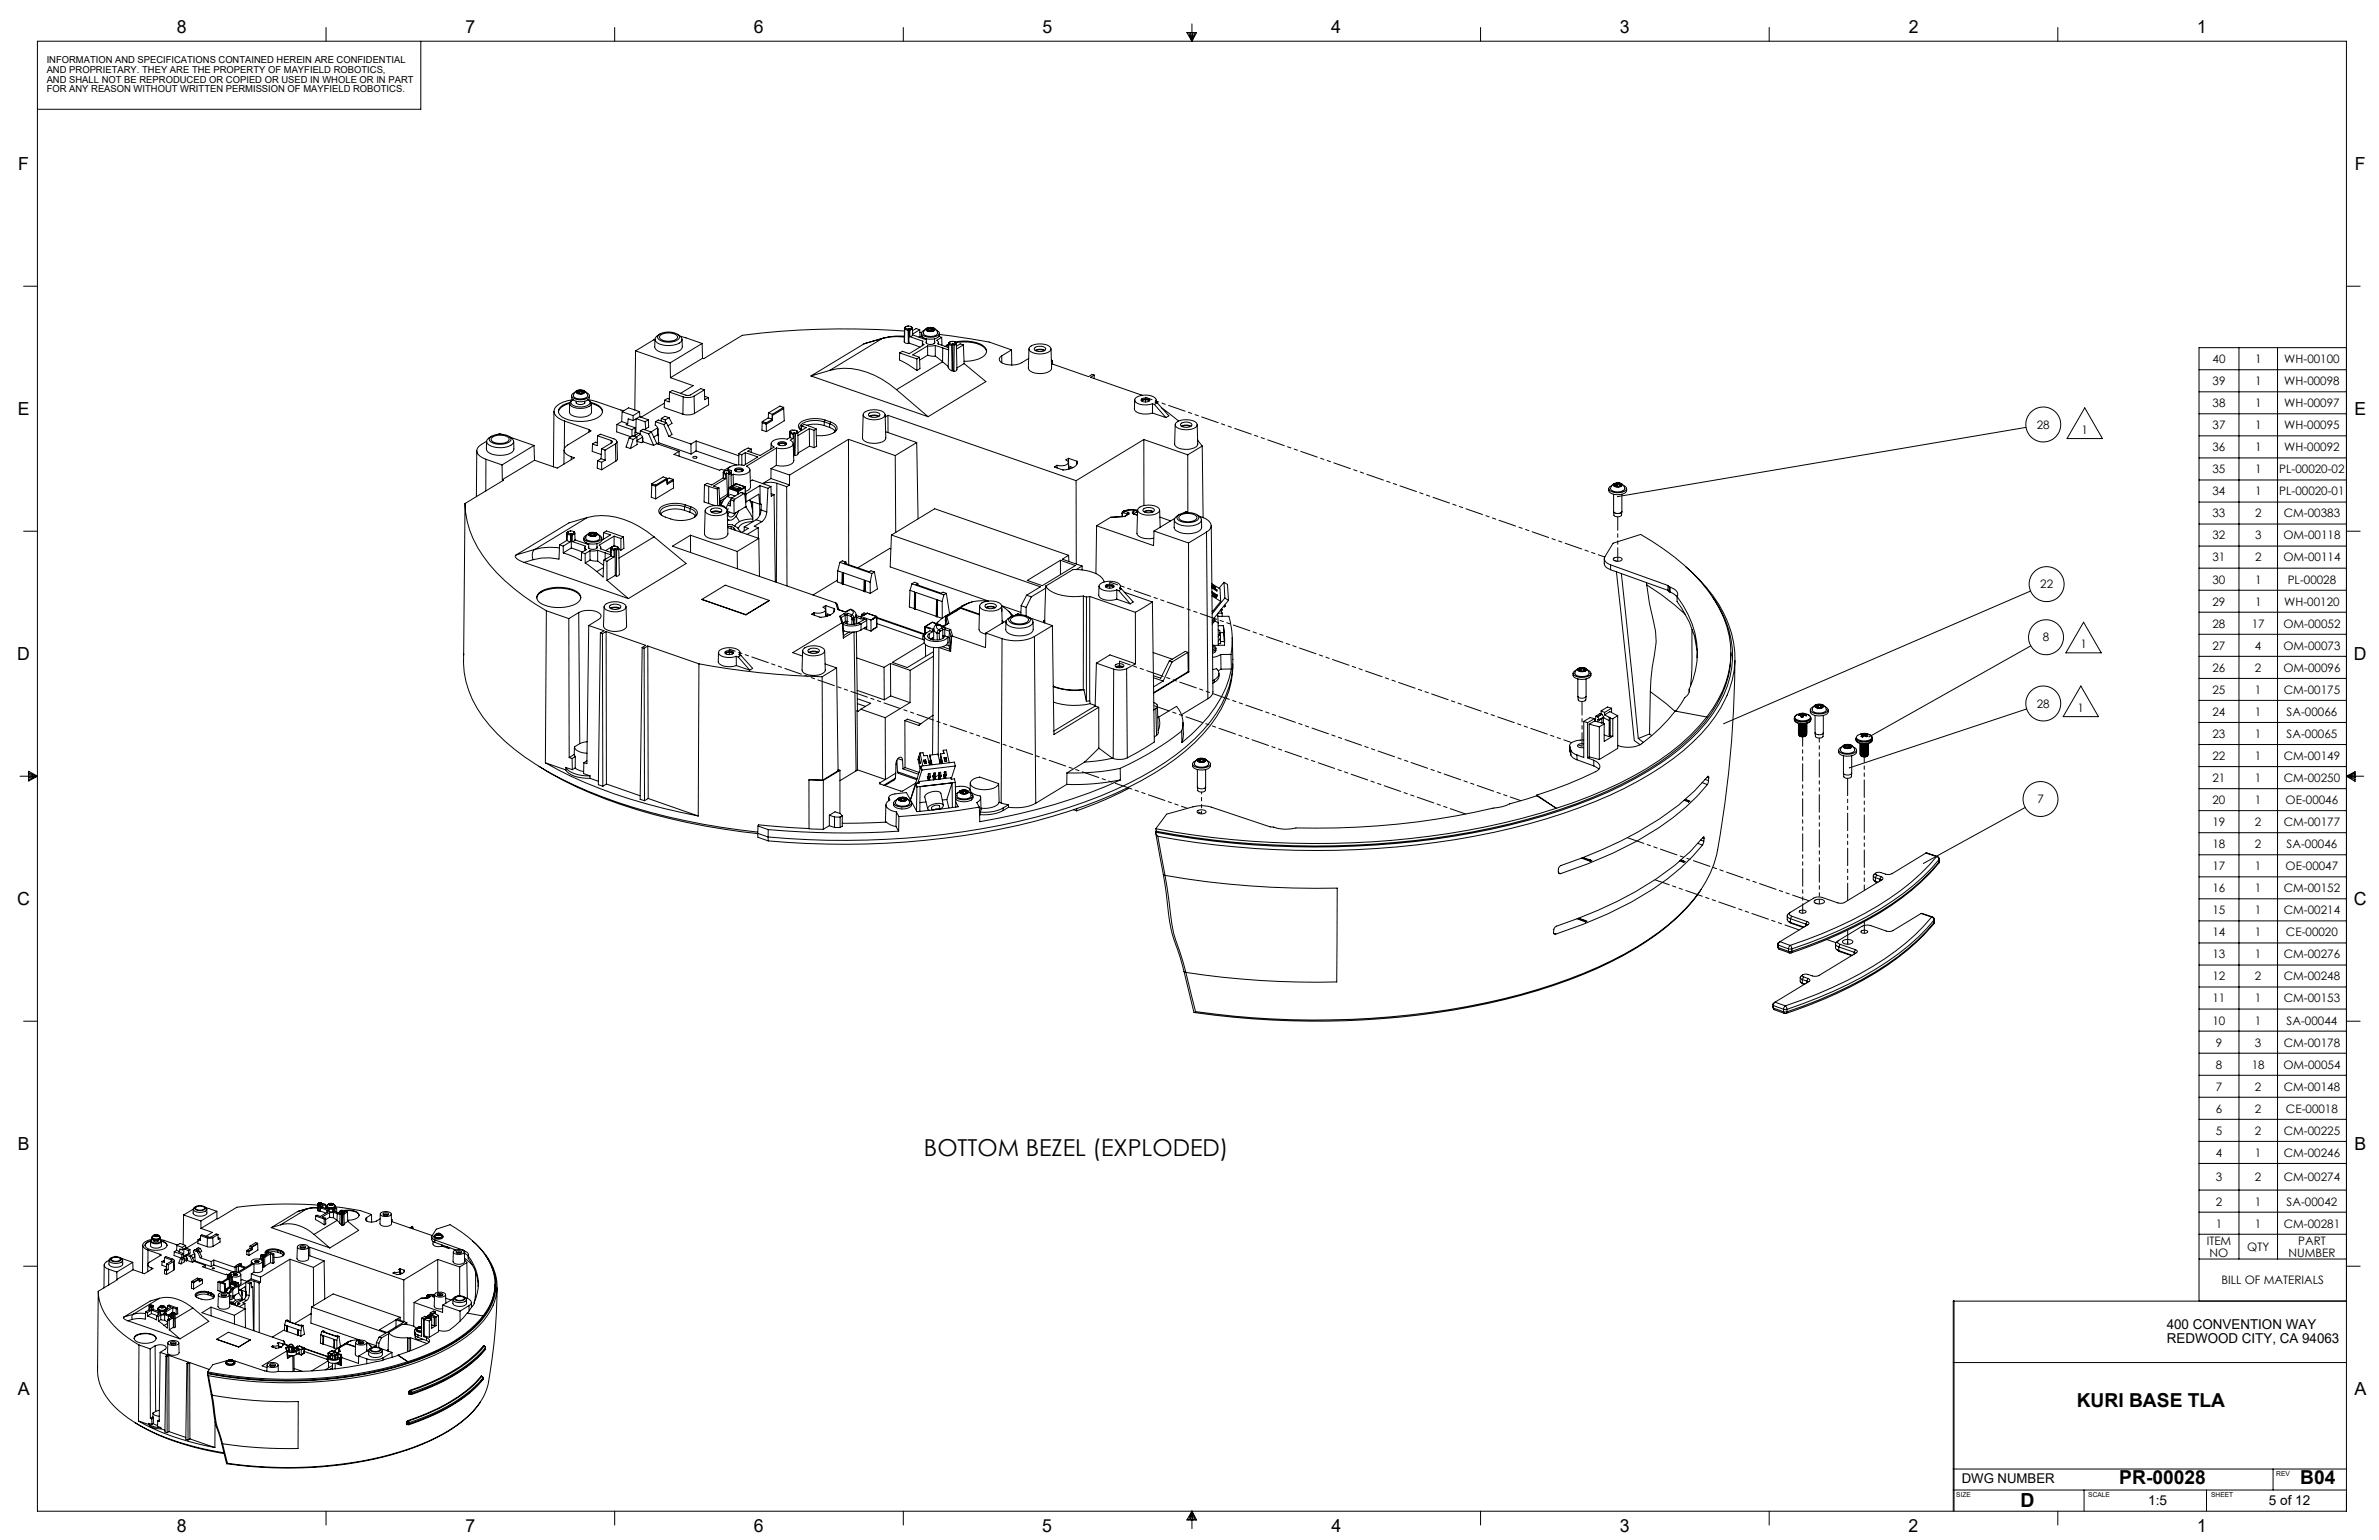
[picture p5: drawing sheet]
<svg xmlns="http://www.w3.org/2000/svg" width="864mm" height="559mm" viewBox="0 0 864 559" stroke-linecap="round" stroke-linejoin="round" font-family="sans-serif">
<defs><g id="words">
<text font-size="8.5" x="335.4" y="419.4">BOTTOM BEZEL (EXPLODED)</text>
<text font-size="7.1" x="733.4" y="546.9">D</text>
<g font-size="7">
<text x="753.9" y="510.5">KURI BASE TLA</text>
<text x="769.3" y="538.6">PR-00028</text>
<text x="835" y="538.6">B04</text>
</g>
<g font-size="6.5">
<text x="64.2" y="11.9">8</text>
<text x="169" y="12">7</text>
<text x="273.6" y="11.9">6</text>
<text x="378.5" y="11.9">5</text>
<text x="483.3" y="12">4</text>
<text x="588.1" y="11.9">3</text>
<text x="692.9" y="12">2</text>
<text x="797.6" y="12">1</text>
<text x="6.7" y="61.8">F</text>
<text x="854.8" y="61.8">F</text>
<text x="6.5" y="150.7">E</text>
<text x="854.6" y="150.7">E</text>
<text x="6.3" y="239.5">D</text>
<text x="854.5" y="239.5">D</text>
<text x="6.3" y="328.3">C</text>
<text x="854.5" y="328.3">C</text>
<text x="6.4" y="417.3">B</text>
<text x="854.7" y="417.2">B</text>
<text x="6.5" y="506.1">A</text>
<text x="854.7" y="506">A</text>
<text x="64.1" y="555.9">8</text>
<text x="169" y="555.8">7</text>
<text x="273.6" y="555.8">6</text>
<text x="378.4" y="555.8">5</text>
<text x="483.3" y="555.9">4</text>
<text x="588" y="555.9">3</text>
<text x="692.8" y="555.9">2</text>
<text x="797.6" y="555.9">1</text>
</g>
<g font-size="4.9">
<text x="786.5" y="482.1">400 CONVENTION WAY</text>
<text x="786.6" y="487.4">REDWOOD CITY, CA 94063</text>
<text x="712.1" y="538.2">DWG NUMBER</text>
<text x="779.8" y="546.3">1:5</text>
<text x="823.6" y="546.3">5 of 12</text>
</g>
<g font-size="4.2">
<text x="803.2" y="131.7">40</text>
<text x="818.6" y="131.7">1</text>
<text x="829.2" y="131.7">WH-00100</text>
<text x="803.2" y="139.7">39</text>
<text x="818.6" y="139.7">1</text>
<text x="829.2" y="139.7">WH-00098</text>
<text x="803.2" y="147.7">38</text>
<text x="818.6" y="147.7">1</text>
<text x="829.2" y="147.7">WH-00097</text>
<text x="739.4" y="155.5">28</text>
<text x="803.2" y="155.7">37</text>
<text x="818.6" y="155.7">1</text>
<text x="829.2" y="155.7">WH-00095</text>
<text x="755.6" y="157.3">1</text>
<text x="803.2" y="163.7">36</text>
<text x="818.6" y="163.7">1</text>
<text x="829.2" y="163.7">WH-00092</text>
<text x="803.2" y="171.7">35</text>
<text x="818.6" y="171.7">1</text>
<text x="827.4" y="171.7">PL-00020-02</text>
<text x="803.2" y="179.7">34</text>
<text x="818.6" y="179.7">1</text>
<text x="827.4" y="179.7">PL-00020-01</text>
<text x="803.2" y="187.7">33</text>
<text x="818.6" y="187.7">2</text>
<text x="829" y="187.7">CM-00383</text>
<text x="803.2" y="195.7">32</text>
<text x="818.6" y="195.7">3</text>
<text x="828.9" y="195.7">OM-00118</text>
<text x="803.2" y="203.7">31</text>
<text x="818.6" y="203.7">2</text>
<text x="828.9" y="203.7">OM-00114</text>
<text x="740.6" y="213.4">22</text>
<text x="803.2" y="211.7">30</text>
<text x="818.6" y="211.7">1</text>
<text x="830.5" y="211.7">PL-00028</text>
<text x="803.2" y="219.7">29</text>
<text x="818.6" y="219.7">1</text>
<text x="829.2" y="219.7">WH-00120</text>
<text x="803.2" y="227.7">28</text>
<text x="817.4" y="227.7">17</text>
<text x="828.9" y="227.7">OM-00052</text>
<text x="741.6" y="232.7">8</text>
<text x="755.2" y="235.1">1</text>
<text x="803.2" y="235.7">27</text>
<text x="818.6" y="235.7">4</text>
<text x="828.9" y="235.7">OM-00073</text>
<text x="803.2" y="243.7">26</text>
<text x="818.6" y="243.7">2</text>
<text x="828.9" y="243.7">OM-00096</text>
<text x="803.2" y="251.8">25</text>
<text x="818.6" y="251.8">1</text>
<text x="829" y="251.8">CM-00175</text>
<text x="739.4" y="256.7">28</text>
<text x="754.2" y="258.2">1</text>
<text x="803.2" y="259.8">24</text>
<text x="818.6" y="259.8">1</text>
<text x="830.1" y="259.8">SA-00066</text>
<text x="803.2" y="267.8">23</text>
<text x="818.6" y="267.8">1</text>
<text x="830.1" y="267.8">SA-00065</text>
<text x="803.2" y="275.8">22</text>
<text x="818.6" y="275.8">1</text>
<text x="829" y="275.8">CM-00149</text>
<text x="803.2" y="283.8">21</text>
<text x="818.6" y="283.8">1</text>
<text x="829" y="283.8">CM-00250</text>
<text x="739.6" y="291.4">7</text>
<text x="803.2" y="291.8">20</text>
<text x="818.6" y="291.8">1</text>
<text x="829.7" y="291.8">OE-00046</text>
<text x="803.2" y="299.8">19</text>
<text x="818.6" y="299.8">2</text>
<text x="829" y="299.8">CM-00177</text>
<text x="803.2" y="307.8">18</text>
<text x="818.6" y="307.8">2</text>
<text x="830.1" y="307.8">SA-00046</text>
<text x="803.2" y="315.8">17</text>
<text x="818.6" y="315.8">1</text>
<text x="829.7" y="315.8">OE-00047</text>
<text x="803.2" y="323.8">16</text>
<text x="818.6" y="323.8">1</text>
<text x="829" y="323.8">CM-00152</text>
<text x="803.2" y="331.8">15</text>
<text x="818.6" y="331.8">1</text>
<text x="829" y="331.8">CM-00214</text>
<text x="803.2" y="339.8">14</text>
<text x="818.6" y="339.8">1</text>
<text x="829.8" y="339.8">CE-00020</text>
<text x="803.2" y="347.8">13</text>
<text x="818.6" y="347.8">1</text>
<text x="829" y="347.8">CM-00276</text>
<text x="803.2" y="355.8">12</text>
<text x="818.6" y="355.8">2</text>
<text x="829" y="355.8">CM-00248</text>
<text x="803.2" y="363.8">11</text>
<text x="818.6" y="363.8">1</text>
<text x="829" y="363.8">CM-00153</text>
<text x="803.2" y="371.8">10</text>
<text x="818.6" y="371.8">1</text>
<text x="830.1" y="371.8">SA-00044</text>
<text x="804.3" y="379.8">9</text>
<text x="818.6" y="379.8">3</text>
<text x="829" y="379.8">CM-00178</text>
<text x="804.3" y="387.8">8</text>
<text x="817.4" y="387.8">18</text>
<text x="828.9" y="387.8">OM-00054</text>
<text x="804.3" y="395.8">7</text>
<text x="818.6" y="395.8">2</text>
<text x="829" y="395.8">CM-00148</text>
<text x="804.3" y="403.8">6</text>
<text x="818.6" y="403.8">2</text>
<text x="829.8" y="403.8">CE-00018</text>
<text x="804.3" y="411.8">5</text>
<text x="818.6" y="411.8">2</text>
<text x="829" y="411.8">CM-00225</text>
<text x="804.3" y="419.8">4</text>
<text x="818.6" y="419.8">1</text>
<text x="829" y="419.8">CM-00246</text>
<text x="804.3" y="428.6">3</text>
<text x="818.6" y="428.6">2</text>
<text x="829" y="428.6">CM-00274</text>
<text x="804.3" y="437.5">2</text>
<text x="818.6" y="437.5">1</text>
<text x="830.1" y="437.5">SA-00042</text>
<text x="804.3" y="445.5">1</text>
<text x="818.6" y="445.5">1</text>
<text x="829" y="445.5">CM-00281</text>
<text x="801.1" y="451.8">ITEM</text>
<text x="815.8" y="453.9">QTY</text>
<text x="834.3" y="451.8">PART</text>
<text x="802.1" y="456">NO</text>
<text x="830.7" y="456">NUMBER</text>
<text x="806.4" y="466">BILL OF MATERIALS</text>
</g>
<g font-size="3.5">
<text x="16.9" y="22.9">INFORMATION AND SPECIFICATIONS CONTAINED HEREIN ARE CONFIDENTIAL</text>
<text x="16.9" y="26.4">AND PROPRIETARY. THEY ARE THE PROPERTY OF MAYFIELD ROBOTICS,</text>
<text x="16.9" y="30">AND SHALL NOT BE REPRODUCED OR COPIED OR USED IN WHOLE OR IN PART</text>
<text x="16.9" y="33.5">FOR ANY REASON WITHOUT WRITTEN PERMISSION OF MAYFIELD ROBOTICS.</text>
</g>
<g font-size="2.4">
<text x="826.3" y="535.7">REV</text>
<text x="710.2" y="543.3">SIZE</text>
<text x="758.1" y="543.3">SCALE</text>
<text x="802.7" y="543.4">SHEET</text>
</g>
</g></defs>
<g fill="none" stroke="#000" stroke-width=".36">
<path d="M13.6 15h838.2v533.4h-838.2zM118.4 10v5M152.8 15v24.7h-139.2M223.1 10v5M327.9 10v5M430.8 11.8h3.6l-1.7 3.2zM431.5 11.8l1.2 3.2M432.1 11.8l.6 3.2M432.7 8.7v6.3M433.1 11.8l-.4 3.2M433.8 11.8l-1.1 3.2M537.5 10v5"/>
<path d="M642.2 10v5M747 10v5M8.6 103.9h5M328.3 119l-.1 5M328.4 119.3l-.1 4.9 1.4 .4M328.4 119.3l1.2 .5M328.6 118.9l-.3 .1M328.6 118.9l.1 .1M328.7 119l1.1 .4M328.7 119l-.3 .3M328.8 118.6l-.5 .4M329.6 119.8l.1 4.8"/>
<path d="M329.8 119.4l-.2 .4M329.9 119.3l.1 5.2M329.9 119.3h.1M329.9 119.3l-.1 .1M330 119.3l.3 .4M330.3 119.7v2.5M330.8 118.6l.4 .3M330.9 118.7a1.59 1.59 0 0 0-2.3 .2M330.9 118.7v.1M330.9 118.7l.3 .2M330.9 118.8l-.2 .4-.7 .1M330.9 118.8l.3 .4"/>
<path d="M331.2 118.9v.2M331.2 119.2l-.9 .5M331.2 119.2l.1 2.3M333.9 119.7l-2.6 1.5M333.9 119.7l.1 2.4M333.9 119.7l-1.3-.5-1.3 .8M335.6 119.8l-1.1 .9a1.79 1.79 0 0 0 2.1 1.6 4.9 4.9 0 0 0 4.3-1l-.1-.9-.8-.6M336.3 119.2l1.7-.4a1.23 1.23 0 0 1 1.4 .9 2.21 2.21 0 0 1-3.3-.2zM336.6 119.8h.1M336.5 119.8a2.39 2.39 0 0 0 2.4 .1M336.5 119.8l.3 .2M336.6 119.8v.1"/>
<path d="M336.7 119.2l-.3 .3 .1 .3M336.7 119.2l.1 .5-.2 .1M336.7 119.2h.3M336.8 120l.5 .2M336.8 119.7v.3M337 119.2v.9M337.6 120l-.2 .2M337.6 120l.3-.2 .3 .2M337.6 119.1l-.6 .1M337.6 119.1v.9M337.9 118.9l1.2 .4M337.9 118.9l-1.2 .3"/>
<path d="M337.9 118.9l.3 .2M337.9 118.9l-.3 .2M338.2 119.1l.5 .2M338.2 119.1v.9M338.7 119.3v.7M338.8 119a1.7 1.7 0 0 1 1.2 2.5 3.9 3.9 0 0 1-4.8-.5 2.12 2.12 0 0 1 1.4-1.9M338.9 119.9l-.7 .1M338.9 119.9h.1M339.1 119.3l.1 .3-.3 .3M339.1 119.3l-.2 .6M339.1 119.3h-.4M851.8 103.9h5"/>
<path d="M230.7 127.3l12.6 4.4M230.7 127.3l-.3 21.5M237.8 123.1l-.1 2.7a2.56 2.56 0 0 0 2.2 2 9.1 9.1 0 0 0 7.2-.8l.6-1.2-.1-2.7M237.8 123.1l-7.1 4.2M238.9 121.7a6.4 6.4 0 0 1 7.4-.1l.4 .5a2.2 2.2 0 0 1-2.2 1.9 5.9 5.9 0 0 1-5.7-1.2zM239.5 121.8a4.9 4.9 0 0 1 6.4 .3 1.66 1.66 0 0 1-1.8 1.6 4 4 0 0 1-4.7-1.4zM243.3 131.7l.1 5.4M243.4 137.1l8.2 2.8-4.5 2.8M246.1 121.4a1.95 1.95 0 0 1 1.2 2.6 8 8 0 0 1-9.3-.2l-.2-.6a2.54 2.54 0 0 1 1.5-1.8M247 122.1l7.9 2.5M254.9 124.6l-11.6 7.1M254.9 124.6l.1 5.4"/>
<path d="M255 130l-11.6 7.1M294.4 136.4l42.5 14.8M301.2 134.4a25.4 25.4 0 0 1 21.7 5l2.5 2M301.2 134.4l-6.8 2M313.6 124.8l-19.2 11.6M320.3 122.8l-19.1 11.6M320.3 122.8l-6.7 2M320.6 122.7l-7 2.1M320.6 122.7l-.3 .1M326.6 128.1l-.1 2.5 3.2 1.7 3.1 2.1M326.6 128.1l6.2 2.1M328.3 122.3a20.4 20.4 0 0 0-8 .5"/>
<path d="M328.3 122a20.9 20.9 0 0 0-7.7 .7M328.3 120.1a297.7 297.7 0 0 0-58.8 1.6l-14 8.4-.5-.1M330 124.5l3.9 1.5M330 124.5l-.3 .1M330.3 122.2l4.7 1.6-.1 .8 .5 .5-5.3 3.2-2.5-.8-1 .6M331.3 121.5l5 1.6M331.3 121.5l-1 .7M332.8 130.2v4.2M333.8 129.6l.1 4.2-1.1 .6M333.8 129.6l-1 .6M333.9 120.6l.6 .1M334 122.1l-.4 .2"/>
<path d="M334 122.1l1 .2M334.5 120.9a1.47 1.47 0 0 0 1.2 1.9 5.2 5.2 0 0 0 5.2-.8l.1-1.1M334.9 124.2l-.1 1.2M336.3 124l-.1 .4a2.14 2.14 0 0 0 3.2-.2l-.1-.2M336.3 122.9v1.6M336.7 125.5l-5.4 3.3 2.5 .8M336.7 125.5l.1 3.4M336.8 128.9l2.7 .3M336.8 128.9l-3 1.8M339.3 122.9v1.6M339.5 129.2l2.7 2.1M339.5 125.3l2.7 1"/>
<path d="M339.5 125.3l-2.8 .2M339.5 125.3v3.9M340.6 124.2l.1 .6M340.9 122.1l.9 .3M341 121.4l18.1 2.7 8.1 2.9M341.8 122.4l-1.7 1.1 .5 .5-.1 .7 3.8 1.4M341.8 122.4l.1 2.9M342.2 131.3l-16.8 10.1M342.2 131.3l2 1.7M342.2 126.3v5M344.3 125.2l-.9 .6M344.3 124.5l-.1 2.4-2-.6"/>
<path d="M344.3 124.9l-1.2 .8M344.4 125l-.2 8.4 1.4 1.2M344.4 125l1 .3M344.6 124.4h.2l-.1 .1M344.6 124.4l-.3 .1M344.7 124.5l1 .4M344.7 124.5l-.3 .5M344.7 124.1l-.4 .4M345.4 125.3l.2 9.3M345.7 124.9l-.3 .4M345.9 124.8v9.6M345.9 124.8l-.2 .1"/>
<path d="M345.9 124.8l.2 .1M345.9 134.4l-.3 .2M345.9 134.4l.4 .3M346.1 124.9l.3 .3M346.4 125.2l-.1 9.5M346.8 124.2a2.08 2.08 0 0 0-2.2 .2M346.8 124.2l-.2 .1 .3 .1M346.8 124.2l.2 .2M346.9 124.4l-.8 .5M346.9 124.4l.3 .4M347 124.3l-.3-.2a13.1 13.1 0 0 1 10.8 1.9 2.17 2.17 0 0 1-1 3.6 12.9 12.9 0 0 1-6.5 1.5M347 124.3v.1"/>
<path d="M347 124.4l1-.2a12.3 12.3 0 0 1 9.7 2.3l.4 1.1M347 124.4v.2M347.2 124.8l.2 9.3-.4 .5-.7 .1M347.2 124.8l-.8 .4M349.7 125.2l-2.5 1.5M349.7 125.2l.3 6.7M349.7 125.2l-1.1-.4-1.4 .8M350 131.9l7.9 6.6-21 12.7M350 131.9l-2.7 1.6M363.6 129.1l-.9 1.1a2.31 2.31 0 0 0 2.4 2 9.1 9.1 0 0 0 8.3-2.1M363.6 129.1v2.6M367.2 127l-3.6 2.1"/>
<path d="M367.2 127l.1 5.5M373.5 126.6l-.2 7a2.65 2.65 0 0 0 2.5 1.8 5.9 5.9 0 0 0 5.9-1.4l-.2-7.4M373.8 126a6.5 6.5 0 0 1 7.4-.1l.3 .5a2.06 2.06 0 0 1-2.2 1.8 6 6 0 0 1-5.6-1.1l-.2-.6zM375.8 127.1a3.7 3.7 0 0 1 3.5 0M375.8 126l.6-.2a3.1 3.1 0 0 1 3.2 .7 2.55 2.55 0 0 1-3.9 .6l-.3-.3zM376 127.3l1.3-.4 1.7 .4M381.6 130.7l.5 .1M381.7 132l13.4 4.7 1.4-.8 .7 .2M382.1 130.8l-.4 .3M382.1 130.8v1.3M397.2 136.1l-1.3 .8 18.7 6.5M397.2 136.1v1.3"/>
<path d="M798.3 134.2h53.5M812.8 126.2v330.6M826.8 126.2v330.6M851.8 126.2h-53.5v345.9M177.8 158.8a6.6 6.6 0 0 1 7.4-.1l.3 .5a2.06 2.06 0 0 1-2.1 1.8 5.8 5.8 0 0 1-5.7-1.2zM178.2 158.4l-.8 .6a1.39 1.39 0 0 0 0 2.4 8.3 8.3 0 0 0 8.7-.4 1.32 1.32 0 0 0-.4-2l-.8-.6M178.4 158.9a5.1 5.1 0 0 1 6.4 .2 1.71 1.71 0 0 1-1.9 1.7 3.9 3.9 0 0 1-4.6-1.4zM180.8 157.6l.5-.3 .9 .3M185.2 158.6l8.7 3M201.1 149.3l-.2 20.1M204.9 152.8l8.9 3.1M204.9 152.8v10"/>
<path d="M206.9 146v.1a5 5 0 0 0-4.2 3.1 3.3 3.3 0 0 0 2.5 2.7 14.1 14.1 0 0 0 12.8-1.1 2.16 2.16 0 0 0-.7-3.7l-2.8-1.1M207.5 143.6a1.61 1.61 0 0 0 1.7 2 4.4 4.4 0 0 0 4.8-1.2v-.8M207.7 145.2a1.25 1.25 0 0 0-.7 1.7 6.2 6.2 0 0 0 7.4 .1 1.25 1.25 0 0 0-.7-1.8M208.1 145l-.5 .1a9.1 9.1 0 0 0-6.2 3 2.51 2.51 0 0 0 1 3.4l2.5 1.3M208.1 143.5a2.85 2.85 0 0 0 3.8 1.1l1.3-.6 .1-.5M208.6 142.5l-1 .7-.1 .5a4.4 4.4 0 0 0 6.5 0l-.1-.5-1-.7M209.2 142l1.5-.5a1.58 1.58 0 0 1 1.7 .7 2.23 2.23 0 0 1-3.4 0zM209.2 145.8l-.1 .4a2.05 2.05 0 0 0 3.2-.3l-.1-.1M209.2 145.6v.7M209.3 142.2l.6 .6M209.3 142.2l.5 .5M209.4 141.7a2.03 2.03 0 0 0-1.2 1.8"/>
<path d="M209.6 142.1l-.3 .1M209.6 142.1v.4M209.8 142.7l.1 .1M209.8 142.7h.1M209.9 142.8h1.4M209.9 142.8h.2M210 142.7h.5M210 142v.8M210.1 141.6l1.5 .1M210.1 141.6l-.8 .6M210.1 141.6l-.1 .5h-.4M210.1 141.6l.4 .2"/>
<path d="M210.5 142.7h.7M210.5 141.8l.3 .2 .4-.2M210.5 141.8v.9M211.2 141.8v.9M211.4 142.8h.1M211.5 142.8h-.2M211.5 142.8h.1M211.6 141.7l.5 .6M211.6 141.7v.5l.3 .1M211.6 141.7l-.4 .1M211.6 142.1v.5l-.4 .1M211.8 141.6a2.3 2.3 0 0 1 1.5 1.9"/>
<path d="M211.9 142.5l-.5 .3M211.9 142.3h.2M211.9 142.3v.2M212.1 142.3h.1M212.1 142.3l-.8 .5M212.1 142.3l-.2 .2M212.2 145.6v.7M213.4 145l3.1 .7 10 3.3M213.5 145.1l.7 .7a1.83 1.83 0 0 1-2 1.7 4.2 4.2 0 0 1-5-1.4l.7-1M213.8 155.9l.7 .5-8.4 5.1a2.01 2.01 0 0 0-1.4 2 2.01 2.01 0 0 0 1.7 1.8l1 .4M213.8 155.9v.9M214.6 146.4l.1 3.1a3.9 3.9 0 0 1-4.5 1.9 3.6 3.6 0 0 1-3.5-1.9l.1-3.1a5 5 0 0 0-4.1 3.1"/>
<path d="M214.6 146.3a4.7 4.7 0 0 1 4.1 3.1M216.9 158.2l1-.6 4.9 1.6a.97 .97 0 0 1 1.1 .7 .97 .97 0 0 1-.5 1.2M216.9 158.2l5 1.6M216.9 158.2l-.1 3.5-1.7-.6M221.9 159.8a.41 .41 0 0 1 .4 .3 .41 .41 0 0 1-.2 .5l-3.7 2.3M221.9 159.8v1M223.9 154l-.1 2.7 5.3 1.8M223.9 154l5.5 1.9M225.7 153l-1.8 1M225.7 153l2.2 .7M225.8 149.4l-.1 3.6M225.8 149.4l4 1.4"/>
<path d="M227.9 153.7l-.6 .4 3.3 1.1M228.4 158.9l-1.1 3.3 1.5 .6M228.4 158.9l1.4 .6M229.4 155.9v2.4M229.8 159.5l-1 3.3M229.8 150.8v1.8M229.8 152.6l-1.8-.6-.1 1.7M230.5 158l-.5 .3M230.6 155.2l-1.2 .7M230.6 155.2l-.1 2.8M230.8 156.9l-.3 .2M230.8 156.9l1.5 .5"/>
<path d="M231.2 158.6l.1 2.7-2.5 1.5M231.2 158.6l-1.4 .9M231.2 158.6l-1.5-.5-1.3 .8M232.2 149.4l-4-1.4-2.4 1.4M232.2 149.4l-2.4 1.4M232.2 149.4l.1 1.7-2.5 1.5M232.2 151.2l3.1 1.1M232.3 157.4l-.6-.2-1.2 .8M232.4 156.4l-.1 1.2 1 1.1 .1 1.6M232.4 156.4l3 1M232.4 156.4l1.1-.6 3 1M233.3 158.6l-2.1 1.2"/>
<path d="M233.3 158.7l-.1 1.7M234.2 153l-3.3-1.1-.1 5M234.2 153l.2 2.6M234.4 155.6l-.5 .3M235.3 152.3l.2 2.7-1.1 .6M235.3 152.3l-1.1 .7M235.4 157.4l1.9 4.2M236.4 156.7v.1M236.5 156.8l-1.1 .6M236.5 156.8l1.9 4.2M237.9 153l-.1 1.3 .7 .5 .3 .8 .3 5.1M237.9 153l3 1.1"/>
<path d="M237.9 153l1.1-.6 3 1.1M238.7 155.3l-2.3 1.4M238.7 157.8l-1.4 .8M238.7 157.8h.2M238.8 155.3l-.1 2.5M240.1 151.8l-.1 1M240.1 151.8l1.4 .6M240.9 154.1l1.9 4.2M241.2 146.3l-8.4 5.1-.6-.2M241.2 145.2l-.1 2.7 6.8 2.4M241.5 152.4v.9M242 153.5l1.9 4.1-1.1 .7"/>
<path d="M242 153.5l-1.1 .6M242.8 158.3l8 2.8M242.9 151.6l1 2-1.4 .9M242.9 151.6l-1.4 .8M242.9 151.6l-1.5-.5-1.3 .7M243 144.8l-.6-.2-1.2 .6M243.1 142.3l4.9 1.7M243.1 142.3l-.2 3.5-1.7-.6M248 144l-.1 6.3M252 143.8a5.4 5.4 0 0 1-4 .2M252 143.8l.1 6.2M252.1 150a5.8 5.8 0 0 1-4.2 .3"/>
<path d="M255.7 141.5l-1.3-.5-3.8 2.3-.7 .2-5.8-1.8-1 .6M255.7 141.5l-3.7 2.3M255.7 141.5l.1 3.5 1.3-.7M255.8 143.8l1.3 .5M257.1 144.3l.1 2.6-5.1 3.1M276.7 153.4l-.1 2.7 1.6 .5M276.7 153.4l1.5 .5M276.7 153v.4M276.7 153l1.5 .5M278.2 153.5v.4M278.2 153.9v2.7M278.9 151.6l-2.2 1.4"/>
<path d="M278.9 151.6l1.5 .5M279 149.8l1.4 .5M279 149.8l-.1 1.8M280.4 152.1l-2.2 1.4M280.4 150.3v1.8M284.5 148.3l.2 4.4-6.5 3.9M284.5 148.3l-4.1 2.5v1.8l-2.2 1.3M284.5 147.8l-4.1 2.5M284.5 147.8v.5M284.5 147.8l-1.4-.4-4.1 2.4M286.7 156.6l.5 .1-.2 .1M286.7 156.6v2.2"/>
<path d="M286.8 158.7l-1 .6a5.7 5.7 0 0 0-5.8 1.4l.3 1 .7 .5-5.1 3.1-4.5-1.6 1.3-.8M286.8 158.7l1.1 .4M286.8 157.1l1.1 .4M286.8 157.1v1.6M287 156.8l1 .4M287 156.8l-.2 .3M287.9 157.5v1.6M287.9 159.1l-1 .6 1 1.1a2.22 2.22 0 0 1-2.4 1.9l-3.6-.1M288 157.2l-.1 .3M288.3 157.1v8.1M288.3 157.1l-.3 .1M288.3 157.1l.3 .1"/>
<path d="M288.6 157.2l.1 .2M288.7 157.4l-.1 7.9M289.2 156.4l.3 .1M289.3 156.5l-.5-.4-1.2-.1-.9 .6M289.3 156.5l-.2 .1 .4 .1M289.3 156.5h.2M289.5 156.7l-.9 .5M289.5 156.7l.1 .2M289.5 156.5v.2M289.6 156.9l.1 7.7-.3 .5-.8 .2M289.6 156.9l-.9 .5M291 155.3l-.5 .5"/>
<path d="M291 154.6l1-.6 4.3 1.6M291 154.6l1.7 .6-3.1 1.8M291 154.6l-.1 1.6M292.9 154.3a10.9 10.9 0 0 1 6.3 .1M293.8 155.5l-4.1 2.6M293.8 155.5l.1 6.4M293.8 155.5l1.7 .6M295.5 156.1v6.4M296.3 155.6l.1 6.3-.9 .6M296.3 155.6l-.8 .5M299.2 154.4l2 .7M299.2 153.1v1.3"/>
<path d="M299.2 153.1l2 .7M299.5 152.4a10.9 10.9 0 0 0-8.8 .8 1.64 1.64 0 0 0-.9 1.6 1.64 1.64 0 0 0 1.1 1.4 1.34 1.34 0 0 1-.2-2 9 9 0 0 1 8.5-1.1M299.5 152.4l2 .7M299.5 152.4l-.3 .7M301.2 155.1l1 .5 1 .9M301.2 153.8a2.03 2.03 0 0 1 1.8 2.9l-.2 .3M301.2 153.8v1.3M301.5 153.1a2.34 2.34 0 0 1 2.2 3 8.3 8.3 0 0 1-7.4 1.9M301.5 153.1l-.3 .7M308 159.4l-21.4 13M308 159.4l17 5.9M308 159.4l.1 45.5"/>
<path d="M313.3 150.5l-.2 8.4a2.53 2.53 0 0 0 2.5 1.8 6.1 6.1 0 0 0 5.9-1.4l-.2-8.8M313.5 149.9a6.5 6.5 0 0 1 7.5-.1l.3 .5a2.14 2.14 0 0 1-2.1 1.8 6 6 0 0 1-5.8-1.1zM315.6 151a3.8 3.8 0 0 1 3.5 0M315.6 149.9l.7-.3a3.1 3.1 0 0 1 3.1 .8 1.41 1.41 0 0 1-1.8 1 1.81 1.81 0 0 1-2.3-1.2zM315.8 151.2l1.3-.4 1.7 .4M321.5 156.7l11.3 3.9M322.3 150.7l68.3 23.7M322.3 150.7l-1 .6M322.3 150.7l.1 6.3M325.4 141.4l11.5 9.8M411.9 145.1l-.1 3.3a2.01 2.01 0 0 0 2 1.6 8.4 8.4 0 0 0 4.6-.1M414.3 145l.7-.5 1.2-.1 1.2 .7a2.08 2.08 0 0 1-3.2 .1z"/>
<path d="M414.3 145.4l1.3-.5 1.2 .1 .5 .4M414.6 145.6a1.54 1.54 0 0 1 2.4 0M415.2 159.5l16 5.5M415.2 159.5l-24.6 14.9M415.2 159.5l.1 23.9M418.4 149.9l4.8 1.6M418.4 146.5v3.4M418.4 146.5l.7 .3M419.1 146.8l4.1 4.7M419.7 145.1v1M420.1 146.2l-.8-.3 .4-.5a2.03 2.03 0 0 0-2.2-1.9 5.6 5.6 0 0 0-5.5 1.3 1.79 1.79 0 0 0 1.9 1.9 8 8 0 0 0 4.5-.2M420.1 146.2l4.2 4.7-1.1 .6"/>
<path d="M420.1 146.2l-1 .6M421.8 148.1l6 4.7M426.6 154.1l-.2 7a2.53 2.53 0 0 0 2.5 1.8 6 6 0 0 0 5.8-1.4l-.1-7.4M426.8 153.5a6.6 6.6 0 0 1 7.5-.1l.3 .5a2.05 2.05 0 0 1-2.2 1.9 6 6 0 0 1-5.7-1.2zM428.8 154.7l.7-.4a3.7 3.7 0 0 1 2.9 .4M428.9 153.5a3.2 3.2 0 0 1 3.8 .5 1.47 1.47 0 0 1-1.8 1.1 1.81 1.81 0 0 1-2.3-1.2zM429.1 154.8l1.3-.4 1.7 .4M434.8 159.7l1.6 2.2M735.5 155.1l-148.3 25.1M756.8 148l6.4 11.1h-12.8zM798.3 142.2h53.5M798.3 150.1h53.5"/>
<path d="M798.3 158.2h53.5M173.1 163.5l-.2 16.7M176.4 166.7l5.8 2M176.4 166.7v11.5M176.6 160.1a5.3 5.3 0 0 0-3.5 3.2 3 3 0 0 0 2.1 2.8l1.2 .6M176.6 160.2v2.7a2.44 2.44 0 0 0 2.2 2 9.1 9.1 0 0 0 7.1-.8l.6-1.2v-2.7M182.2 168.7l.2 5.4M182.4 174.1l.4 .1-14 8.5M193.9 161.6l-11.7 7.1M193.9 161.6l.1 5.4M194 167l-11.6 7.1M204.8 163.3l-.1 5.1"/>
<path d="M207.4 165.7l1.1 .4-6.2 3.8-8.3-2.9M207.4 165.7v1.1M215.1 161.1l-.1 2.7 3.3 1.1M216.8 160.7l-.6-.3-1.1 .7M216.9 167.2l-.1 2.7 1.6 .6M216.9 167.2l1.5 .5M218.2 166.4l1.5 .6M218.2 166.4l-1.3 .8M218.4 162.9l1.2 .4M218.4 162.9l-.2 3.5M218.4 167.7v2.8M219.6 163.3l.1 3.7"/>
<path d="M219.7 167l-1.3 .7M223.4 161.1l-3.8 2.2M223.4 161.1l.2 6.2M223.6 167.3l-5.2 3.2M224 160.3l.2 6.3-.6 .7M231.2 160.1l1.6 .6 .6-.4M233.4 160.3l3.9 1.3M236.6 176l-.2 4.4 1.6 .6M236.6 175.5l1.4 .5M236.6 176l1.4 .5M236.6 175.5v.5M238 176v.5"/>
<path d="M238 176.5v4.5M238.4 161l-1.1 .6M238.4 161l8.1 2.8M238.8 160.8l.1 .3M239.1 160.7l-.3 .1M239.1 160.7l11.8 4M242.1 173.5l-4.1 2.5M242.1 173.5l.1 1.8 2.2-1.3M242.1 174l.1 1.8 2.2-1.4M242.1 173.5l-1.4-.5-4.1 2.5M244.4 174l-1.5-.5-4.9 3M244.4 174v.4"/>
<path d="M244.4 174.4l.1 2.7-6.5 3.9M246.5 163.8l-1.8 1.1 16.5 5.7 .6-.3 1.5 .5M246.5 163.8l.1 1.8M250.8 161.1l.1 3.6M251.5 165.8a.95 .95 0 0 1 1.5 .3 .95 .95 0 0 1-1.5-.3zM252.7 160l15.5 5.4M252.7 160l-1.9 1.1M252.7 163.6l-1.8 1.1M252.7 163.6l14.6 5.1M252.7 160v3.6M255.7 176l-.1 6.1 1.6 .6M255.7 176l1.6 .5"/>
<path d="M257.3 176.5l3.1 .9M257.3 176.5l-.1 6.2M260.4 177.4l.1 6.1M261 177.1l-.6 .3M261 177.1l.3 6.1M262.5 171.4v2M262.6 173.4l.8 .3M262.6 173.4l-4.2 2.6-1.7-.6-1 .6M262.7 171.8l.7 .3M262.7 171.8l-.1 1.6M262.7 171.3l.3 .1-.1 .1M262.7 171.3l-.2 .1"/>
<path d="M262.9 171.5l.6 .3M262.9 171.5l-.2 .3M262.9 171l-.4 .4M263.4 172.1v1.6M263.4 173.7l-4.4 2.7 2 .7M263.5 171.8l-.1 .3M263.8 171.7l-.3 .1M263.8 171.7l.3 7.7M263.8 171.7l.6 .2M264.1 179.4l-2.9 1.7M264.4 179.1v.8l-.3-.5M264.4 179.1l.1 .1"/>
<path d="M264.4 171.9l.2 .2M264.4 177.2l.1 .1M264.4 177.2v1.9M264.4 179.1h.1M264.5 177.3l3.3 1.1M264.5 177.3v1.9M264.5 177l-.1 .2M264.6 172.1l-.1 4.9M264.7 177l-.2 .3M264.7 177h-.2M264.7 177l3.2 1.2M265.1 169.3h.1"/>
<path d="M265.1 169.3l-2.2 1.3M265.2 171.6l-.8 .3M265.2 171.6l.2 .2M265.3 170.7l-.8-.2-.6 .4h-.8l-.4 .4M265.3 170.7l.2 1.7 .6-.3M265.3 170.7l-.9 .6 .8 .3M265.4 171.8l-.8 .3M265.4 171.8l.1 4.6M265.8 176.6v.5M265.8 176.6l2 .7M265.8 176.6l.8-.4 1.9 .7M266.1 172.1l.1 3.9"/>
<path d="M266.3 176.2l-1 .7 2.7 .9 1.1-.6-.6-.2M266.3 176.2h.1M266.3 176.2v.1M266.7 170.7l1.3-.5 1.2 .2 .6 .3M266.8 180l-1.6-.6-1.3 .8M266.9 170.1l1.7-.3 1.2 .6a2.05 2.05 0 0 1-3.1 .2zM267 175.5h.1M267 175.5l-2.5 1.5M267.1 171a1.48 1.48 0 0 1 2.4 0M267.1 175.5l3.4 1.1M267.1 175.5l-2.4 1.5M267.8 178.4v1"/>
<path d="M267.8 177.3v.4M267.9 178.2l-.1 .2M267.9 178.2l.2 .2M268.1 178.4h-.3M268.1 178.4v.8M268.2 164.6l1.1 .4M268.2 164.6l-.1 4.1M268.5 176.9l-.7 .4M268.5 176.9v.6M268.9 178.7l1.4 .4M268.9 178.7l-3.4 2.1M268.9 178.7l1.2 .4"/>
<path d="M269.3 165v3.7M270.1 179.1l.3 .2 .4 4.5-4.3 2.6M270.1 179.1l-3.4 2.1M270.4 176.6l.1 .3M270.4 176.6h.1M270.4 176.6l-2.5 1.6M270.5 176.6l.1 .2M270.5 164.3l4.6 1.5-5 3.1a5.7 5.7 0 0 0-5.8 1.3l-.1 .3M270.5 176.9l-2.4 1.5M270.5 176.9v1.9M270.5 164.3l-1.2 .7M270.5 164.3l.1 4.3"/>
<path d="M270.6 176.8l-.1 2M270.6 176.8l-.1 .1M270.6 178.7l.1 .1M270.7 178.8v1l-.2 .2M270.7 178.8h-.2M272.2 170.5l.3 6.2a2.05 2.05 0 0 1-1.9 1.6M272.4 174.6l.7-.4 6.8 2.3M272.7 162.9l-1.1-.3-3.4 2M272.7 162.9v1.3M275.9 176.2l2.9 1M275.9 176.2l-5.1 3.1 .1 2.8M275.9 176.2l.1 6.6"/>
<path d="M278.8 177.2l-.5 8.6M279.9 176.5l-1.1 .7M279.9 176.5l.1 3.6 1-.6M279.9 173.6l-3.1 1.9M279.9 173.6l6.7 2.4M279.9 170l6.7 2.4M279.9 170v3.6M279.9 161v1.9M279.9 179.1l1.1 .4M281 179.5l.4 31.6M281.8 168.9l-1.9 1.1M281.9 162.6l-10.9 6.6 1.2 1a2.08 2.08 0 0 1-2.3 2l-3.8-.1"/>
<path d="M281.9 162.6l-.1 6.3M282 175.4a7.3 7.3 0 0 0-5.1 .1M282 175.4l3.6 1.2M282 175.4l-.2 35.9M282.4 161.2l1.3-.5 1.2 .1 .6 .4M282.6 160.5l1.7-.2 1.2 .6a2.08 2.08 0 0 1-3.1 .2zM282.8 161.5a1.51 1.51 0 0 1 2.3 0M285.6 176.6l.1 36M286.6 176l-1 .6M286.6 172.4v3.6M287.9 161l.2 6.2a2.54 2.54 0 0 1-2.5 1.8l-3.8-.1M288.3 165.2l-.2 .2"/>
<path d="M288.3 165.2l.3 .1M293.9 161.9l-4.2 2.5M293.9 161.9l1.6 .6M325 165.3l.2 27.9M332.8 160.6l-7.8 4.7M332.8 160.6l.5 27.7M383.7 168.8v1M387.8 167.8l.2 2.4M387.9 166.3l-1 .6 .9 .8a1.86 1.86 0 0 1-2.2 1.3l-1.9-.2M387.9 166.3l3 1.1M387.9 166.3v3.5M389.5 169.7l-1-.4-.1 .8"/>
<path d="M390.6 174.4l.1 30.3M390.9 167.4l.2 .1M390.9 167.4l-.1 1.2M391.1 167.5a2.92 2.92 0 0 1-2.9 2.6l-2.2 .4-3.3-1.1 1-.6M391.1 167.5v.6M431.2 165v20.9M436.4 161.9l.3 26M436.4 161.9l-5.2 3.1M584 177.3a1.69 1.69 0 0 0 1.9 2.1 3.8 3.8 0 0 0 4.6-1.4v-.7M585 176.2l-1 .9a1.73 1.73 0 0 0 1.9 1.6 3.8 3.8 0 0 0 4.6-1.4l-.2-.5-.9-.6M585.7 175.6l1.6-.4a1.49 1.49 0 0 1 1.6 .8 2.23 2.23 0 0 1-3.4-.1zM585.8 179.4v6.3"/>
<path d="M585.9 175.8l.3 .6M585.9 175.8h.3M586.2 176.4h.1M586.2 175.8v.4M586.2 176.4l1.3 .2M586.2 176.4l.6 .2M586.2 176.3v.1M586.7 176.5v.1M586.7 175.6l-.2 .3-.3-.1M586.7 175.6v.9M587 175.2a2.11 2.11 0 0 1 2.6 2.6 3.9 3.9 0 0 1-4.9-.4 2.21 2.21 0 0 1 1.3-1.9M587 175.4l1.3 .1"/>
<path d="M587 175.4l-1.1 .4M587 175.4l-.3 .2M587 175.4l.2 .1M587.2 176.4l-.3-.2-.2 .3M587.2 176.4l.4 .2M587.2 175.5l.7 .1M587.2 175.5v.9M587.9 175.6v.9l.3-.1M588.2 176v.4M588.3 175.5l.3 .7M588.3 175.5l-.1 .6h.2M588.3 175.5l-.4 .1"/>
<path d="M588.4 176.1l.2 .1M588.4 176.1v.2M588.6 176.2l-1.1 .4M588.6 176.2l-.8 .4M588.8 179.4v6.3M798.3 166.2h53.5M798.3 174.2h53.5M8.6 192.8h5M168.8 182.7a37.2 37.2 0 0 0 11.5 25.1 80.7 80.7 0 0 0 18 13.8M168.8 182.7l-.5 54.9v-.4a34.6 34.6 0 0 0 9.3 25.9 87.9 87.9 0 0 0 30.6 21.7 213.8 213.8 0 0 0 66.9 17.1M194.2 199.4a3.1 3.1 0 0 0-.7 3.7M194.2 199.4l-6.8 2"/>
<path d="M203.1 198.8a21 21 0 0 0-8.9 .6M203.1 197.7l-.2 5.2-3.2-.5-3.2 .1-3 .6M203.1 197.7l1.4 .5M204.5 198.2v2.4M205.8 193.4l-.1 2.7M205.8 196.1l1.4 .4M205.8 196.1l-2.7 1.6M205.9 193.7l1.2 .4M205.9 193.7l-.1 2.4M206.1 193.2v.1M206.1 193.2l-.3 .2M206.1 193.3l1.2 .4"/>
<path d="M206.1 193.3l-.2 .4M206.3 192.9l-.5 .5M207.1 194.1l.1 2.4M207.2 196.5l-2.7 1.7M207.3 193.7l-.2 .4M207.4 193.7v5.1M207.4 193.7h-.1M207.4 193.7h.1M207.4 198.8l4 1.5M207.4 198.8l-2.9 1.8M207.5 193.7l.3 .4M207.7 196.5l4.8 1.7-.2 .5 .6 .7-1.8 1.1"/>
<path d="M207.8 194.1l-.1 2.4M208.2 192.9l.4 .3M208.4 193.1a1.59 1.59 0 0 0-2.3 .1M208.4 193.1h.1M208.4 193.1l.2 .1M208.4 193.1l-.9 .6M208.4 193.1l.3 .4M208.6 193.2v.2M208.7 193.5l-.9 .6M208.7 193.5v2.4M208.7 195.9l5 1.6M208.7 195.9l-1 .6"/>
<path d="M211.9 195.2a1.63 1.63 0 0 0 1.7 2.1 4.4 4.4 0 0 0 4.8-1.2v-.9M212.3 198.6v1.2M213 194.1l-.9 .8-.2 .4a4.5 4.5 0 0 0 5.7 1l.8-.9v-.5l-1-.8M213.2 187.8a25.8 25.8 0 0 1 21.6 5l2.6 2M213.2 187.8l-6.6 1.9-19.2 11.7M213.2 187.8l-19 11.6M213.7 193.6l1.6-.5a1.35 1.35 0 0 1 1.6 .9 2.19 2.19 0 0 1-3.4-.1zM213.7 198.4l-.1 .3a2.08 2.08 0 0 0 3.2-.2l-.1-.1M213.7 197.3v1.6M213.8 194l1 .5M213.8 194l.8 .5M214 194h-.2"/>
<path d="M214 194v.2M214.1 193.3a1.48 1.48 0 0 0-1.4 1.2 1.48 1.48 0 0 0 .9 1.7 3.4 3.4 0 0 0 4.2-.9l-.3-.9-1-1M214.2 199.8v3.4M214.2 199.8l-1.8 1.1M214.3 193.4l-.5 .6M214.3 193.9v.4l.3 .1M214.3 193.4v.5l-.3 .1M214.3 193.4l.3 .1M214.6 194.5h.1M214.6 194.4l.2 .1M214.6 193.5v.9M215.3 194.3l-.5 .2"/>
<path d="M215.3 194.3l.3-.1 .2 .2M215.3 193.5h-.7M215.3 193.5v.8M215.7 193.3l-1.4 .1M215.7 193.3l.9 .5M215.7 193.3l.1 .2M215.7 193.3l-.4 .2M215.8 193.6v.9l.3-.1M215.8 193.5l.5 .3M216.1 194.4l-1.3 .1M216.2 194.3l-.1 .1M216.3 193.8h.3"/>
<path d="M216.3 193.8v.3M216.6 193.8l-.5 .6M216.6 193.8l-.4 .5M216.7 197.3v1.6M217 199.7l2.7 .9M217 199.7l-2.8 .1M217 199.7v3.9M218.1 198.6v.6M219.1 193.3l2.5 .8-3.2 1.9M219.1 193.3l1-.6 6.2 2.1M219.1 193.3l-.1 2.4M221.8 198.9l-.1 2.4-2-.7"/>
<path d="M221.9 199.3l1 .3M221.9 199.3l-.1 2.4M222 198.7l.3 .1-.2 .1M222 198.7l-.2 .2M222.1 198.9l1 .3M222.1 198.9l-.2 .4M222.2 198.4l-.4 .5M222.9 199.6v2.5M222.9 194.6l2.5 .8M222.9 194.6l-5.4 3.2a.83 .83 0 0 1 .4 1.3l3.8 1.3M222.9 194.6v3.3M222.9 197.9l-3 1.9"/>
<path d="M222.9 197.9l.5 .3M223.1 199.2l-.2 .4M223.3 199.1v9.7M223.3 199.1l-.2 .1M223.3 199.1l.3 .1M223.6 199.2l.2 .4M223.8 199.6l-.1 9.5M224.2 198.4l.2 .2M224.3 198.5a2.08 2.08 0 0 0-2.3 .2M224.3 198.5l-.3 .1 .3 .2M224.3 198.5l.2 .2M224.3 198.8l-.7 .4"/>
<path d="M224.3 198.8l.3 .3M224.4 198.6l.1 .1M224.5 198.7v.3l.9 .6M224.6 199.1l.2 9.3-.2 .4-.9 .3M224.6 199.1l-.8 .5M225.4 195.4v4.2M226.3 194.8l.2 4.2-1.1 .6M226.3 194.8l-.9 .6M237.4 194.8l11.7 9.7-21 12.7M237.4 194.8l-12.7 7.7M248.5 185.2a8.5 8.5 0 0 0-8.7 1.3M248.5 185.2l2 .7"/>
<path d="M248.5 183.8a9.5 9.5 0 0 0-8.5 1.1 1.38 1.38 0 0 0 .2 2.1M248.5 183.8v1.4M248.5 183.8l2 .7M248.8 183.2a11 11 0 0 0-8.9 .8 1.71 1.71 0 0 0-.8 1.8 1.71 1.71 0 0 0 1.4 1.3 12.4 12.4 0 0 0 11.9 .4 1.71 1.71 0 0 0 .8-1.7 1.71 1.71 0 0 0-1.4-1.4l-1-.5M248.8 183.2l2 .7M248.8 183.2l-.3 .6M250.5 185.9l1 .4 1 1M250.5 184.5a2.03 2.03 0 0 1 1.8 3l-.2 .2M250.5 184.5v1.4M250.6 194.2l17 5.9M250.6 194.2l-6.5 4 59.3 20.6M250.6 194.2l.1 6.2"/>
<path d="M250.8 183.9l-.3 .6M256.2 184.6a6.5 6.5 0 0 1 7.5 0l.2 .5a2.12 2.12 0 0 1-2.1 1.8 6 6 0 0 1-5.7-1.2zM257.2 182.7l2.4 .7M257.9 185a3.2 3.2 0 0 1 4.1 .1 1.41 1.41 0 0 1-1.8 1.1 1.81 1.81 0 0 1-2.3-1.2zM258.2 185.8h.1a3.7 3.7 0 0 1 3.4 0M258.4 185.9l1.3-.3 1.8 .3M261.2 181.3l.4 .4M261.3 182.3h.1M261.3 183.2l1.6 .5 .2 .5M261.3 183.2l-.5 .3M261.3 182.3l.1 .9M261.3 182.3l.7 .2"/>
<path d="M261.6 181.7l-.3 .6M261.6 181.7l.8 .2M263.1 184v.2M263.4 180.6l-1.8 1.1M263.9 180.2a5.8 5.8 0 0 0-2.1 3.1M263.9 180.2l1.7 .5M264 185.2l.2 8.5a4.1 4.1 0 0 1-4.8 2 3.7 3.7 0 0 1-3.7-2l.3-8.4M264.1 188.6l.4 .1M264.1 185.6l2.4 .8M264.1 190.3a4.7 4.7 0 0 1 4.7 2.5l.4 .4 2.4-1.5-1.4-.5M264.1 191l1.2 .1M264.2 191.5l11.2 3.9"/>
<path d="M264.3 184.4a2.51 2.51 0 0 0 .6 3.2 2.29 2.29 0 0 0 2.3-1.7M264.6 182.7l.5 .2M264.9 185.8l-.7 .8M265.3 181.4l-.8 1-.9 2.1M265.3 181.4l-.2 2.2-.8-.3M265.3 181.4l1.1 .4M265.3 191.1l1.2 .6M265.3 191.1l.2 .8M265.5 180.8l-.2 .6M265.5 180.8l1.2 .4M266.4 181.8l.1 4.6M266.5 191.7l.5 .7"/>
<path d="M266.5 191.7l.1 .6M266.7 181.2l-.3 .6M267.2 187.3l1.2 2M268.1 185.4v.1a4.3 4.3 0 0 1-3.4 3.3l-.6-.4M270.2 191.2v1.4M270.6 183.9h.2M270.8 183.9h-.3M270.8 183.9l2.5 4.2M270.9 182.1l-.2 .1M270.9 182.1l4.5-2.8 .4 3.7M271.7 181.6l4.1 1.4M272.3 181.8l.3 .1"/>
<path d="M272.6 181.9l.6 2.6M272.6 181.9l.7 3.9M273.2 182.1l.1 7.2M273.3 188.3a7 7 0 0 0-6.6 2.6M273.3 189.2l-.4 .1a4.6 4.6 0 0 0-4.9 2.5M274.5 188.6l-4.3 2.6M274.5 188.6l2 .7M275.2 191.5l-4 2.4M275.2 191.5l.1 3.8M275.4 195.4l-7.8 4.7M275.4 195.4l.3 13.8M275.8 183v4"/>
<path d="M276 182.8l-.2 .2M276 182.8l.4 .2-.1 2M276.3 185a4.8 4.8 0 0 1-1.8 3.6M276.3 185l2 .8M276.5 189.3l-2.7 1.7 1.4 .5M278.3 185.8a4.6 4.6 0 0 1-1.8 3.5M323.4 199.1l-.4-.1-11.6 7M323.6 194.1l-.5 11.6 35.7 12.4M323.6 194.1l54.1 18.8-5 3.1M323.6 194.1l15.7-9.5 48.6 16.9M398.1 190.8l20.6 7.2 .2-5.3M398.1 190.8l-.3 17.3"/>
<path d="M403.1 187.7l-5 3.1M407.3 186.2l.2 .2M407.3 186.2l-.1 1.2M407.5 186.4v1M407.9 186.1l-.4 .3M407.9 186.1l1.4 .4M408.2 187.4h.1M408.2 187.4l-5.1 .3M408.2 185.5h-.5l-.4 .7M408.2 185.5l-.3 .6M408.2 185.5l1.3 .4M408.3 187.4l-5.2 .3"/>
<path d="M409.3 186.5l.1 .1M409.3 186.5l-.1 .2M409.5 186.6h.1M409.5 186.6l-1.3 .8M409.5 185.9a.34 .34 0 0 1 .4 .2 .34 .34 0 0 1-.1 .4M409.5 185.9l-.2 .6M409.8 186.5l-.3 .1M409.8 186.5l-1.5 .9M411.2 185.8a.34 .34 0 0 0-.2 .4 .34 .34 0 0 0 .4 .2M411.2 185.8l.4 .6M411.4 186.4h.2M411.4 186.4l1.5 .6"/>
<path d="M411.6 186.4l1.3 .5M411.6 186.4h.1M412.2 185.2l.8 .3M412.2 185.2l-2.1-.1-1.9 .4M412.2 185.2l.4 .6M412.2 185.2l-1 .6M412.6 185.1l-.6-.1a8.3 8.3 0 0 0-4.3 .5M412.6 185.8l.3 .2M412.6 185.8l-1 .6M413 185.1l-.3 8.4a2.65 2.65 0 0 0 2.5 1.8h3.6M413.2 184.5a6.5 6.5 0 0 1 7.5-.1l.2 .5a2.12 2.12 0 0 1-2.1 1.9 5.9 5.9 0 0 1-5.7-1.2l-.1-.6zM414.9 184.9a3.2 3.2 0 0 1 4.2 .1 2.55 2.55 0 0 1-4 .6z"/>
<path d="M415.2 185.6h.1a3.7 3.7 0 0 1 3.4 0M415.5 185.8l1.2-.4 1.8 .4M418.9 192.7l12.5 4.3M421 185.1l.1 6.2M421 187.6l4 1.4M426.3 188.6l-.1 2.7a2.37 2.37 0 0 0 2.3 2 8.7 8.7 0 0 0 7.1-.8l.6-1.2-.1-2.7M426.4 188.1l-7.5 4.6M427.5 187.2a6.5 6.5 0 0 1 7.4-.1l.3 .5a2.06 2.06 0 0 1-2.2 1.8 6 6 0 0 1-5.6-1.1l-.2-.6zM427.8 186.9l-.8 .6a1.35 1.35 0 0 0 .1 2.4 8.3 8.3 0 0 0 8.7-.4 1.29 1.29 0 0 0-.4-2l-.8-.6M428.1 187.3a5.1 5.1 0 0 1 6.4 .2 1.73 1.73 0 0 1-1.9 1.7 3.9 3.9 0 0 1-4.7-1.4zM431.4 197l.2 46.8M431.5 186l-1-.4-.8 .5"/>
<path d="M435.2 187.3a6.4 6.4 0 0 1 4.4 2.9 2.53 2.53 0 0 1-1.6 2.9M438 193.1l-6.6 3.9M438 193.1l.5 60.4M439.7 190.7l.6 60.3a2.7 2.7 0 0 1-1.8 2.5M585.8 185.7a2.01 2.01 0 0 0 3 0M585.8 185.7l.1 1.2a1.88 1.88 0 0 0 2.7 0l.2-1.2M798.3 182.2h53.5M798.3 190.1h53.5M798.3 198.2h53.5M851.8 192.8h5M187.4 201.4l-.3 .2a2.54 2.54 0 0 0 2.3 2.1l.9 .4M190.3 204.1l37.8 13.1"/>
<path d="M193.5 203.1l-3.2 1M194.8 217a3.7 3.7 0 0 1 2.9-2.7 14.6 14.6 0 0 1 12 .9l.7 .7 .4 1.1M195.6 215.2a13.9 13.9 0 0 1 13.8-.5 2.3 2.3 0 0 1 1.5 2.2 2.3 2.3 0 0 1-1.7 2.1 13.7 13.7 0 0 1-13.8-.8 2.02 2.02 0 0 1 .2-3zM211.1 200.5l-.1 2.9-2.2-1.1-4.3-1.7M211.1 200.5l1.3 .4M212.4 200.9v3.4M212.4 204.3l4.2 3.1M214.2 203.2l2.8 .4M214.2 203.2l-1.8 1.1M217 203.6l2.1 1.6M219.1 206l-2.5 1.4M219.2 203.3l-.3 6.1-2.3-2"/>
<path d="M219.2 203.3l1.1 .4M219.5 219.6a6.4 6.4 0 0 1 7.5-.1l.3 .5a2.12 2.12 0 0 1-2.2 1.8 6 6 0 0 1-5.7-1.2zM219.7 200.6l-.1 2.4M220.3 203.7v6.9M220.3 210.6l7.8 6.6M221.2 219.9a3.1 3.1 0 0 1 4.2 .2 2.56 2.56 0 0 1-3.9 .6zM221.8 201.7l1.1 .4M221.8 201.7l-2.6 1.6M222.9 202.1l-2.6 1.6M223.3 208.8l-3 1.8M223.3 208.8l.4 .3M254.8 217.5v.1"/>
<path d="M254.8 217.5l16 5.6M254.8 217.5l8.5-5.2 15.9 5.6M267.6 200.1l.1 6.3M279.2 217.9l-8.4 5.1M279.2 217.9l-8.4 5.2M299.8 219.7l-1 .6 .9 .9a1.95 1.95 0 0 1-2.2 1.3l-2-.2M299.8 219.7l3 1.1M299.8 219.7v3.6M303.4 218.8l.4 .3 .7 2.1M303.4 218.8l.7 2.4M304 210.5l-8.9 5.4M304.1 207.2l-.1 3.9 1.7 .7"/>
<path d="M304.1 207.2l1.7 .5v.4M304.9 204l11.6 4.1M304.9 204l-.8 3.2M305.7 211.8l.3 .1M305.8 208.1v.3l.3-.2M305.8 208.2l-.1 3.7M305.8 208.1l-.1 3.7M306.1 208.2l-.1 3.7M306.1 211.9h-.1M306.1 211.9l7.6 2.6M306.2 207.9l7.6 2.6v.4M306.2 207.9l-.1 .3"/>
<path d="M306.2 207.9l-.1 4M307.1 203.9l-1.3-.4-.9 .5M307.1 203.9l-.6 .4 9.1 3.2 .6-.4 1.2 .4M307.1 203.9l.1 .7M313.7 214.6l.3 .1M313.8 210.9v.3l.2-.2M313.8 211l-.1 3.6M313.8 210.9l-.1 3.7M314 211v3.7M314.1 214.7h-.1M314.1 214.7l1.8 .6M314.2 210.6l1.7 .6"/>
<path d="M314.2 210.6l-.2 .4M314.2 210.6l-.1 4.1M315.9 211.2v4.1M316.5 208.1l-.6 3.1M317.4 207.5l1.1 6.2-2.6 1.6M317.4 207.5l-.9 .6M330.3 214.2l1.7 .6v.6l.2-.2M330.3 214.2l-.2 6 1.8 .6M331 211.8l11.6 4.1M331 211.8l-.7 2.4M332 215.2l-.1 5.8h.2M332.2 215.2l-.1 5.8"/>
<path d="M332.4 214.9l7.6 2.7v.5l.2-.1M332.4 214.9l-.2 .3M332.4 214.9l-.1 6.1M333.2 211.7l-.6 .4 9.1 3.2 .6-.4 1.2 .4M333.2 211.7l-1.2-.4-1 .5M333.2 211.7l.1 .6M340 218l-.1 5.7 .2 .1M340.2 218l-.1 5.8M340.4 217.7l1.6 .6M340.4 217.7l-.2 .3M340.4 217.7l-.1 6.1M342 218.3l.1 6.1-1.8-.6"/>
<path d="M342.6 215.9l-.6 2.4M343.5 215.3l-.9 .6M343.5 215.3l1.2 7.4M349.1 220l-6 3.7M350.6 219.3l-1.5 .7M350.6 219.3l-6 3.7M352.1 218.7l-3 1.3M352.8 218.4l-.2 .1M355.6 219.9l-.2 8.4a2.44 2.44 0 0 0 2.5 1.8M355.8 219.3a6.4 6.4 0 0 1 7.5-.1l.3 .5a2.2 2.2 0 0 1-2.1 1.8 5.9 5.9 0 0 1-5.8-1.2zM357.9 219.3a3.2 3.2 0 0 1 3.8 .5 2.59 2.59 0 0 1-3.9 .6l-.2-.7zM358.6 218.1h-.7a13 13 0 0 0-7.3 1.2"/>
<path d="M363.5 219.9l2.6 1.9M363.6 219.9l.2 6.2M363.6 219.8l7 2.4M370.7 219.8l1.8 .6M370.7 219.8l-.1 3.2M372.7 216l1.7 .6M372.7 216l-2 3.8M372.9 210.6l12.1-7.3 5.4 1.9-12 7.3zM374.4 216.6l-1.9 3.8M379.6 213.4l-5.2 3.2M379.6 212.7a10.1 10.1 0 0 0 7.9 3.7l5.8-.1M379.6 212.7l-.4 13.1v-.3l-.4-.2"/>
<path d="M385 203.3v5.2M387.9 201.5l-2.3 1.4 7.2 2.5M387.9 201.5l.1 2.3M392.8 205.4l-2.1 1.3M392.8 205.4v1.4M393.3 216.3l-.1 33.9M393.3 216.3l1.1 .4M394.4 216.7v37.8M395.6 216.4l-1.2 .3M395.6 216.4v37.8M395.6 216.4l16.6 5.8M399 212.7l-.1 3.3a2.08 2.08 0 0 0 1.9 1.6 8 8 0 0 0 4.6-.2"/>
<path d="M400.8 211.2a4.9 4.9 0 0 0-3.9-3.4 19.1 19.1 0 0 0-7.4-1.1l-9.9 6M401.3 212.5l1.3-.5a1.35 1.35 0 0 1 1.8 .9l-.8 .5h-1.2l-.9-.3zM401.3 212.9l1.3-.5 1.2 .2 .6 .3M401.6 213.2a1.49 1.49 0 0 1 2.4 0M405.4 217.4l4.9 1.7M405.4 214.1v3.3M405.4 214.1l.7 .2M406.1 214.3l4.2 4.8M406.8 212.7v.9M407.1 213.7l-.7-.2 .3-.6a2.03 2.03 0 0 0-2.1-1.8 5.6 5.6 0 0 0-5.6 1.3 1.85 1.85 0 0 0 1.9 1.9 8.1 8.1 0 0 0 4.5-.2M407.1 213.7l4.3 4.7-1.1 .7M407.1 213.7l-1 .6"/>
<path d="M408.1 214.9l10.2 3.5M418.3 218.4l-6.1 3.8M418.3 218.4l.7 50.8-9.8 5.8M439.9 211.8l3 1.9 .2 4.5M439.9 213.3l1.8 1.2v-.4M439.9 212.9l1.8 1.2M439.9 216.2l3.2 2M439.9 215.1l2 1.2-.1-.4M439.9 214.7l1.9 1.2M440.1 212.3l1.2 .7v.4l-1.2-.8zM440.3 215.8l1.2 .7v.4l-1.2-.8zM441.3 213l-.2 .2"/>
<path d="M441.5 216.5l-.2 .2M441.7 214.1l-.2 .2M441.8 215.9l-.2 .3M443.1 218.2l-2.9 3.7-.2-.2M444.3 211.3l-1.8 2.2M444.3 211.3l.3 5.7M444.3 211.3l1.3 .8 .3 5.7M444.4 219.7l.4 .2M444.6 219.5l.2 .4M444.6 217l-4.6 5.7M444.6 217l1.3 .8M444.8 219.9l-.3 .3-.4-.2"/>
<path d="M445.9 217.8l-5.8 7.3M582.4 202.8v1.8l.3 .8 2 1.3M584.7 205a2.25 2.25 0 0 1-2.1-3l3-4.9 10-3.2a75.9 75.9 0 0 1 26.6 23.6 34.1 34.1 0 0 1-.4 39.5l-2.2 3.2M584.7 205l20.8 7.4M584.7 206.7l20.8 7.5M584.7 205v1.7M585.9 202.5l1.8-.3 1.2 .6a2.11 2.11 0 0 1-3.3 .2zM586.8 207.5l6.5 61.2 2.1 1.5M588.6 208.1l6.1 59.9M597.7 211.4l.1 .8M597.8 212.2l1 6.8 2.2 10.2 .2 3.7-1.4 9.1-.7 9M597.8 212.2a81.8 81.8 0 0 1 13.9 10.7"/>
<path d="M605.5 212.4l.4 .5M605.5 212.4v1.8M605.5 214.2l.4 .5M605.9 212.9l.4 .2M605.9 212.9v1.8M605.9 214.7l.4 .1M606.3 213.1l2 1a1.79 1.79 0 0 1 .5 2.4M606.3 214.8a3.3 3.3 0 0 1 2.3 1.7M606.3 213.1v1.7M608.8 216.5a31.8 31.8 0 0 1 4.4 33.6M608.8 216.5v1.8a34 34 0 0 1 7.3 20.4M611.9 205.6a55.4 55.4 0 0 1 15.1 19.6"/>
<path d="M621.7 216.7a34.6 34.6 0 0 1 .2 42.1 80 80 0 0 1-28.2 23.6 204.7 204.7 0 0 1-65.9 21 319.6 319.6 0 0 1-108.2-1.4M737.1 214.5l-111.3 48.1M798.3 206.2h53.5M798.3 214.2h53.5M198.3 221.6l-.3 55.2M198.3 221.6l8.2 2.9M206.5 224.5l.1 50.4M210.1 222.3a7.2 7.2 0 0 1 8 .8l-.2 1.2-4.2 2.7M210.1 222.3l-3.6 2.2M210.1 222.3l.4 47.5M213.7 227l5.6 1.9-1.4 .8M213.7 227l-.7 50.1-1.1-.3"/>
<path d="M217.9 229.7l.8 .2M217.9 229.7l-.7 55 1.6 .6M218.7 229.9l.1 55.4M219.3 220.2l-.2 7a4.3 4.3 0 0 0 4.9 1.9 3.6 3.6 0 0 0 3.5-1.9l-.2-7M220 229.2l14.4 5-1.3 .8M220 229.2l-1.3 .7M220 229.2l.1 55.3M221.5 220.7l.7-.3a3.7 3.7 0 0 1 2.8 .3M221.8 220.9l1.2-.4 1.8 .4M233.1 235l.7 .2M233.1 235l-.7 55 1.6 .5M233.8 235.2l.2 55.3"/>
<path d="M235.2 234.4l18.5 6.5M235.2 234.4l-1.4 .8M235.2 234.4l.1 55.3M260.8 236.8l-.1 3.3a2.08 2.08 0 0 0 2 1.6 8.1 8.1 0 0 0 4.6-.2M263.2 236.6l.7-.5h1.2l1.2 .6a2.08 2.08 0 0 1-3.2 .2zM263.2 237l1.3-.5 1.2 .1 .5 .4M263.5 237.3a1.54 1.54 0 0 1 2.4 0M267.3 238.2v3.3M267.3 238.2l.7 .2M268 238.4l4.2 4.8M268.6 236.8v.9M269 237.8l-.7-.2 .3-.6a2.03 2.03 0 0 0-2.1-1.8 5.6 5.6 0 0 0-5.6 1.3 1.79 1.79 0 0 0 1.9 1.9 8 8 0 0 0 4.5-.2"/>
<path d="M269 237.8l4.2 4.7-1 .7M269 237.8l-1 .6M270.8 223v.1M291.4 236.1l-.3 7a2.54 2.54 0 0 0 2.6 1.8 5.9 5.9 0 0 0 5.8-1.3l-.1-7.5M291.6 235.5a6.5 6.5 0 0 1 7.4-.1l.3 .6a2.06 2.06 0 0 1-2.1 1.8 5.8 5.8 0 0 1-5.7-1.2l-.1-.5zM293.3 235.9a3.2 3.2 0 0 1 4.2 .1 2.55 2.55 0 0 1-4 .6zM293.6 236.7l.1-.1a3.7 3.7 0 0 1 3.4 .1M293.9 236.8l1.2-.4 1.8 .4M295.5 222.3l.1 .9M299.7 221.2l.1 2.5M301.4 223.1v.1M301.4 223.2l-1-.4-.1 .8"/>
<path d="M302.8 220.8l.2 .2M302.8 220.8l-.2 1.3M303 221a2.92 2.92 0 0 1-2.9 2.6l-2.4 .4-3.1-1.1 .9-.6M303 221l-.1 .8M304.1 221.2l2.3 .7M304.1 221.2l2.1 .7M304.8 223.6l.6 .5M304.8 223.6l.8 2.4M305.3 224l.7 2.1M305.6 226l-17.8 10.8 3.5 1.3M305.9 226h-.3M305.9 226l.1 .1"/>
<path d="M305.9 226l.2 5.5M306 226.1l.2 5M306.2 231l-.1 .5M306.4 225.8a5.6 5.6 0 0 0 5.2 .3M306.4 221.9h-.2M306.4 222.7l.4 .5M306.4 222.7l-1.6 .9M306.5 229l-.4 .2M306.8 223.2v2.4M306.8 223.2l-1.4 .9M306.8 225.6l-.8 .5M307.2 225.5v.8"/>
<path d="M307.3 221.8l-.9 .1M307.3 221.8h.3M307.5 223.2h-.7M307.5 223.2l.1 2.3M307.5 223.2l1.4 .5M307.6 225.5h.1M307.6 225.5l-.8 .1M307.6 225.5v.9M307.6 221.8l-1.4 .1M307.8 222.6l-1.4 .1M307.8 222.6l-.3 .6M307.8 222.6l1.4 .5"/>
<path d="M308.3 229.3l-2.1 1.3M308.4 221.2l.4-.1a2.36 2.36 0 0 1 2 2M308.4 221.2l-1.1 .6M308.6 221.2a1.01 1.01 0 0 1 1.1 .7 1.01 1.01 0 0 1-.5 1.2M308.6 221.2h-.2M308.6 221.2l-1 .6M308.9 223.7l.4 .6M309 221.1l-.4 .1M309.2 223.1l-.3 .6M309.2 223.1l.6 .4 .2 .7M309.3 224.9l.7-.1-.1 1.8M309.3 224.3v.6"/>
<path d="M309.3 224.9l-.1 1.7M309.6 229.4l-3.5 2.1M310 224.2l-.7 .1M310 224.2v2.4M310 229.3l.8 50.4M310.8 223.1l-.8 1.1M310.8 223.1v3.3M310.8 224h.2M310.8 223.4l1.8 .5M310.8 226.2l.2 .1M310.9 229.2l.2 28.8M311 224v2.3"/>
<path d="M311 226.3h.1M311 238.7l9.9 3.4M311.6 226.1l1 .3M312.6 226.4a8.2 8.2 0 0 1-6.6 .2M312.6 228.6a8.1 8.1 0 0 1-6.5 .2M312.6 226.4v2.2M312.6 223.7v.9l-1.6-.6M312.6 223.7l3.6 1.3M312.7 223l.8 .2M312.7 223l-.1 .7M313.3 225v-.6l1.3 .5v3.1l-.6-.3M313.5 228l2.7 1"/>
<path d="M313.9 224.6l-2.3 1.5M314.5 222.7l-.8-.3-1 .6M314.6 225.1l-2 1.3M314.6 227.3l-2 1.3M314.7 222.5h.2M314.7 222.5h.1M314.7 222.5l-1.3 .8M314.8 222.5h.1M314.8 222.5l3.3 1.2M314.8 222.5l-2.2 1.2M314.9 222.5l3.2 1.2M316.2 225v4"/>
<path d="M316.9 224.5l-.7 .5M318.1 223.7l.1 .2M318.1 223.7h.1M318.1 223.7l-1.2 .8M318.1 223.7l.2 .1M318.2 227.6l-1.3 .8M318.2 227.5v.1M318.2 227.5l-2 1.5M318.2 223.9l-1.3 .6M318.3 227.5l-.1 .1M318.3 223.8l-.1 .1M318.3 227.5h-.1"/>
<path d="M318.3 223.8l-.1 3.7M318.3 226.3l17.2 5.9M318.3 224.3l17.3 6-.5 .4M318.3 224l17.4 6.1M332.3 221h-.2M332.3 221l7.6 2.6M335.1 230.7l.4 .2M335.1 230.7l-.2 1.3M335.5 230.8v2.2a2.57 2.57 0 0 0 2.4 1.8 6.5 6.5 0 0 0 6.1-1.3l.1-2.4M335.5 233.3l-11.6 7 5.5 1.9 9.5-5.7M335.7 227.5l.1 .1M335.7 227.5v2.7"/>
<path d="M335.8 227.6l1.8 .4M335.8 227.3l-.1 .2M335.8 227.3h.2M336 227.3l-.2 .3M336 227.3l1.6 .7M336 233.9v4.3M337.3 229.9l-.6 1a4.4 4.4 0 0 0 6.2 .1v-.3M337.3 229.9v1.8M337.6 228l.9 .3M337.8 231.9l.7-.4v.6M338.3 225.8h.2M338.3 225.8h.1"/>
<path d="M338.3 225.8l-2.5 1.5M338.4 225.8h.1M338.4 225.8l-2.4 1.5M338.4 225.8l2.8 .9M338.5 225.8l1.7 .6M338.5 229.2l-.9-.3-1.8 1.2-.3 .6a2.45 2.45 0 0 0 2.4 1.9 5.8 5.8 0 0 0 6.1-1.5M338.5 229.2l-1.2 .7M338.5 228.3v.9M338.8 238.1l-8.4 5.1M338.9 235l-.4 38.9M338.9 232.1l-.1 .1M338.9 228.2l.2 .7 1.1 .8"/>
<path d="M338.9 228.2v4M339 228.1l-.5 .2M339.7 226.8l-.4 .4-.3 1M340.2 229.7l.1 2.5M340.3 223.8h-.2M340.3 226.7a1.08 1.08 0 0 0 .5 1.8M340.3 226.7l-.6 .1M340.3 226.7h.1M340.3 226.7l1.3 .4M340.4 226.7l-.7 .1M340.4 226.7l1.4 .4M340.7 225.5l-.7 .8"/>
<path d="M340.7 225.5l-.8 .8M340.8 228.5l-.5 .6-.1 .6M340.8 228.5l.4 .6M340.8 235l-.2 39.1M340.9 235l4.2 1.4M340.9 229.7h-.7M340.9 229.7l.1 2.4M341.2 229.1l-.3 .6M341.2 226.7l-.2 .1M341.2 226.7v.2M341.6 227.1h.2M341.8 227.9l.4 .6"/>
<path d="M341.8 227.9l-1 .6M342.2 234.7l2.7 .9M342.2 228.5l-1 .6M342.2 228.5l.1 2.3M342.3 230.8h.1M342.3 230.8v.9M342.8 227l-1 .1M342.8 227h.2M342.9 228.4l-.7 .1M342.9 228.4l1.8 .6M342.9 228.4l.1 2.4M343 230.8h-.7"/>
<path d="M343 230.8l1.5 .5M343 227l-1.4 .1M343.1 223.7l-2.4 1.8M343.2 227.8l-1.4 .1M343.2 227.8l-.3 .6M343.2 227.8l1.9 .7M343.3 224.4l-.1 2.4M343.5 234l1 .3M343.7 223.8l-.4 .7 .6 1.9M343.7 223.8l.7 2.4M344.4 226.2l-1.6 .8M344.4 226.2l-1.4 .8"/>
<path d="M344.5 234.3l.4 1.3M344.5 231.3v3M344.6 223a2.15 2.15 0 0 0-1.3 2.6M344.6 223l-1.5 .7M344.7 229l.6 2M344.7 229l-.2 2.3M344.9 235.6v.3M344.9 235.9l.2 .5M345.1 228.5l-.4 .5M345.1 228.5l.7 2.4M345.3 231l-.4 4.9M345.5 230.9h.3"/>
<path d="M345.5 230.9l-.2 .1M345.5 230.9l-.4 5.5M348.7 220.5l6.8 2.3M348.7 220.7l-5 3.1M348.7 220.7l6.8 2.4M348.7 220.5l-1.8 1.1 .3 .1M348.7 220.5v.2M357.9 220.5l.7-.4a3.7 3.7 0 0 1 2.8 .4M357.9 229.7l5.8 2M357.9 229.7l-.1 5.3-12-4.1M358.1 220.6l1.3-.4 1.7 .4M363.6 220.8l.1 1"/>
<path d="M363.7 231.7l-.3 59.7M363.8 225.1l.5 .7M363.8 226h.1M365.2 225.7l-.1 2.7a2.49 2.49 0 0 0 2.2 2 8.9 8.9 0 0 0 7.1-.8l.7-1.2-.1-2.7M365.3 225.2l-7.4 4.5M366.4 224.3a6.4 6.4 0 0 1 7.3-.1l.4 .5a2.14 2.14 0 0 1-2.2 1.8 5.9 5.9 0 0 1-5.6-1.1l-.2-.6zM366.7 223.9a2.7 2.7 0 0 0-1.5 1.9 5 5 0 0 0 5.4 2.1 4.8 4.8 0 0 0 4.4-2 2.22 2.22 0 0 0-1.6-2M367 224.4a5 5 0 0 1 6.3 .2v.5a5 5 0 0 1-6.3 .3zM367.8 223.4l-1.7-1.6 1.1 1.8M370.8 223.1l-1.3-.4-.9 .5M372.5 220.4v3M373.8 224.2l8.2 2.8"/>
<path d="M375.5 231a15.6 15.6 0 0 1-11.8 .7M375.5 231l.5 60.5M378.8 225.3v.6M379.2 225.5v.5M379.2 225.1l-.4 .2M382 227l-6.5 4M382 227l.6 39.5 16.3-9.9M412.2 222.2v18.7M418.6 236.8l7 2.4M424.5 239.9l-3.1 6.2-2.7-.9M424.5 239.9l.9 .3M431.2 236.7l-5.8 3.5"/>
<path d="M431.2 236.7l.1 7M431.2 236.7l-1-.3-5.7 3.5M440.1 233.9l.6 1.2M440.4 234.1l.9 .8a1.31 1.31 0 0 1-1.1 1.5M440.5 224.5l.5 .2M440.8 235.1l-.6 .9M441 224.7l-.9 1.1M441 224.7v.6M441 225.3l-.9 1.1M441 225.3l1.2 .7M441.4 235.2a1.47 1.47 0 0 1-1.2 1.9M442 222.6l.2 3.4"/>
<path d="M442.1 223.5l4 .1a30 30 0 0 1 .8 13.9M442.2 228.5l.5 .3a2.39 2.39 0 0 1-.5 2.3M442.2 226v8.1M442.5 230.4l.5 .4M443 229.6v1.2M443 230.8v.7l-.8 1.2M443 231.3l.1 2.2h-.9M443.2 237.5l-3 1M443.2 237.5v5.3M443.2 221.7l.4 .7M443.3 221.1l.3 .2M443.4 221l.2 .3"/>
<path d="M443.6 221.3l-.3 .4-.3-.2M443.6 222.4l.1 1.3M443.6 222.4l-1.5 .2M444.1 227l.4 3.6v3.5l-4 .1M444.1 227h-1.9M444.1 227l.2 2.6h-1.5M444.1 229.6l.3 3.2M444.4 232.8l.1 .6M444.4 232.8l.1 .5M444.4 232.8h-1.3M446.9 237.5l.1 5.2M446.9 237.5h-3.7"/>
<path d="M447.3 231.3a55.2 55.2 0 0 1-1.1 17.8 50.7 50.7 0 0 1-19.2 24.7 147.9 147.9 0 0 1-51 22.7 290.5 290.5 0 0 1-97.2 7.2M614.2 228.5v6a87.2 87.2 0 0 1-.5 14.5M627 225.5a34.5 34.5 0 0 1-4.3 34.5 80.5 80.5 0 0 1-28.3 23.6 206.3 206.3 0 0 1-65.9 21 324.1 324.1 0 0 1-108.2-1.1M628.3 236.9a35.6 35.6 0 0 1-7 21.8 81.1 81.1 0 0 1-28.1 23.5 205.5 205.5 0 0 1-65.7 20.9 317.2 317.2 0 0 1-107.8-1.5M629.8 239.7a397.1 397.1 0 0 1-6.3 68.7M737.2 234.4l-58.7 33M756.4 225.8l6.4 11.1h-12.9zM798.3 222.1h53.5M798.3 230.2h53.5M798.3 238.2h53.5M253.7 240.9a280.2 280.2 0 0 0 44.7 4.7M253.7 240.9l-.2 55.2"/>
<path d="M267.3 241.5l4.9 1.7M298.4 245.6l.2 37.4M299.5 240.9l4.2 1.5M303.7 242.4l-5.3 3.2M303.7 242.4l.5 37.3M311.1 258l.2 21.3M311.1 250.5l9.9 3.4M311.2 253.5l4.9 1.7-3.6 2.2M311.2 255.3l3 1M312.5 257.4l8.8 3M312.5 257.4l-1 .7-.4-.1M320.9 242.1l.1 11.8"/>
<path d="M323.3 240.7l7.1 2.5M323.3 240.7l-2.4 1.4M323.3 240.7v11.8M323.3 252.5l-2.3 1.4M323.3 252.5l7 2.5M330.3 255l-9 5.4M330.4 243.2l-.1 11.8M338.6 259.6l-5.2 3.6M338.6 259.6h.1M338.7 259.5l-.1 .1M382.3 249a20.8 20.8 0 0 0 10.9 1.2M382.3 249.1a22.5 22.5 0 0 0 11.2 1.2"/>
<path d="M382.4 254.8a24.8 24.8 0 0 0 13.4 .5M393.2 250.2l.3 .1M393.5 250.3l.9 4.2M395.6 254.2l-1.2 .3M395.6 254.2l.2 1.1M395.8 255.3l1.7 .7M397.5 256.2l1.4 .4M397.5 256.2l-14.9 9.1M398 240.6l4.9-3 9.3 3.3M398 240.6l6.3 2.2M398 240.6l-.5 15.6M398.9 256.6v14.9"/>
<path d="M404.3 242.8l-.2 32.4M404.8 241.4l1.4-.6 1.2 .1 .6 .5a2.08 2.08 0 0 1-3.2 .3zM405 242l1.2-.4 1.5 .4M405.3 242.1l.9-.3 1.3 .3M409 242.6a6.7 6.7 0 0 1-4.7 .2M409 242.6l.2 32.4M412.2 240.9l-3.2 1.7M418.7 245.9l3.5 1.2M418.8 254.9l.7 .3a.97 .97 0 0 1 .7 .9 .97 .97 0 0 1-.6 .9M419.6 257l-.8 .6M419.6 257l.2 9.8M420.2 256.2l.2 9.8-.6 .8"/>
<path d="M422.2 247.1l-3.5 2.1M425.4 240.2l-3.2 6.9M431.3 243.7l-12.5 7.6M431.3 243.7l.3 .1M431.6 243.8l-12.8 7.7M438.5 253.5l-9.6 5.9M440.2 243l.4-.1a1.17 1.17 0 0 1 1.7 .7 2.51 2.51 0 0 1-1.5 3.1M440.8 247.6l-.5 .3M440.8 246.7l-.5 .3M440.8 246.7v.9M442.5 244.3a2.82 2.82 0 0 1-1.7 3.3M443.2 242.8l-1 .5"/>
<path d="M447 242.7a42.5 42.5 0 0 1-14.3 23.6l-3.7 3.2M447 242.7l-3.8 .1M447.5 240.9a34.8 34.8 0 0 1-8.2 22.4 84.5 84.5 0 0 1-29.6 22.4 217.7 217.7 0 0 1-73.8 19.2 303.7 303.7 0 0 1-57 .2M571 244.3a1.75 1.75 0 0 0 2 2.1 3.8 3.8 0 0 0 4.5-1.4v-.7M572.1 243.2a1.32 1.32 0 0 0-1 1.4 4.9 4.9 0 0 0 6.3 .2 1.13 1.13 0 0 0-1-1.6M572.7 242.8l1.3-.6a1.47 1.47 0 0 1 1.9 1 2.57 2.57 0 0 1-3.3-.1zM572.8 252.7a1.95 1.95 0 0 0 3 0M572.8 252.7l.1 1.2a1.81 1.81 0 0 0 2.8 0l.1-1.2M572.8 246.3v6.4M572.8 242.6l-.6 .5-.5 1.1M572.9 242.9l.5 .6M572.9 242.9l.5 .5"/>
<path d="M573.1 242.9h-.2M573.1 242.9v.3M573.3 243.5h.1M573.4 243.4l-.1 .1M573.4 243.4v.1M573.4 243.5l1.4 .1M573.4 243.5l.3 .1M573.5 242.6l-.1 .3h-.3M573.6 243.4h.5M573.6 242.7v.9M573.7 242.4l1.4 .1M573.7 242.4l-.8 .5"/>
<path d="M573.7 242.4l-.2 .2M573.7 242.4l.4 .1M574.1 243.4l.7 .1M574.1 242.5l.7 .1M574.1 242.5v.9M574.8 242.6v.9M575 243.5l-.2 .1M575 243.5h.1M575.1 242.5l.6 .6M575.1 242.5l.1 .5h.3M575.1 242.5l-.3 .1M575.2 242.9v.5l-.4 .1"/>
<path d="M575.3 242.4a1.8 1.8 0 0 1 1.3 2.5 4.1 4.1 0 0 1-4.9-.5v-.2M575.5 243h.2M575.5 243v.2M575.7 243.1l-.9 .5M575.7 243.1l-.7 .4M575.7 243.1h.1M575.8 246.3v6.4M579.3 259.9l-.2 1.8M579.3 259.9l.6 .2M581.2 258v1.1M581.2 258l1.3 .5M581.5 259.2l-1.6 .9"/>
<path d="M581.5 259.2l.7 .9M581.5 259.2l-.8-.2-1.4 .9M582.5 259.4l1.9-1.2 2.8 1.5M582.5 259.4l1.7 .9M582.5 258.5v.9M585 257v1.6M585 257l-2.5 1.5M585 257l-1.5-.5-2.3 1.5M587.2 259.7v11.9l-6.6 4M587.2 259.7l-1.7 1.1M599.1 251l-.3 15.3M599.1 251l5.8 4.3 3.1 2.8"/>
<path d="M613.2 250.1a3.1 3.1 0 0 1-1.6 3.1l-3.3 4.9M613.2 250.1v1M651.6 260a4 4 0 0 1 5.5-.1l.1 .5a4 4 0 0 1-5.7 .1zM652.7 259.2a1.57 1.57 0 0 0-1.3 1.3M653 259.3l-.1 .3 1 .1M653 259.3l.1 .3M653.7 259.2l-.7 .1M653.7 259.2v.3M653.9 259.7v.4M653.9 259.1l-.2 .1M653.9 259.1l.1 1M654.1 259l-.2 .1"/>
<path d="M654.2 258.9l.7 .1M654.2 258.9l-.1 .1M654.2 258.9v1.3l-.1-1.2M654.8 259.6l-.1 .1a.43 .43 0 0 1-.4 .5 .43 .43 0 0 1-.5-.4l.1-.1M654.9 259v.2M654.9 259l-.1 .6M654.9 259.2h.2M654.9 259.2v.4M655.1 259.2l.7 .2M655.1 259.2v.4M655.8 259.4v.1a.43 .43 0 0 1-.4 .3 .43 .43 0 0 1-.4-.2h-.2M655.8 259.4l-.1 .3"/>
<path d="M656.1 259.3a1.34 1.34 0 0 1 1.2 1.3M657.2 257.6a1.51 1.51 0 0 0 1.3 1.9 5.1 5.1 0 0 0 5.1-.9v-1M658.2 256.5l-.8 .5-.2 .5a2.08 2.08 0 0 0 2.2 1.5 4.8 4.8 0 0 0 4.2-1.1 1.26 1.26 0 0 0-1-1.4M658.9 259.6v6.3a1.99 1.99 0 0 0 3 0v-6.3M659 255.9l1.6-.4a1.14 1.14 0 0 1 1.5 .9 2.19 2.19 0 0 1-3.4-.2zM659 256.2l.6 .6M659 256.2l.4 .5M659 256.2h.3M659.2 255.7a2.09 2.09 0 0 0-1.4 1.8M659.3 256.2v.2M659.4 256.7h.1M659.4 256.7l.2 .1"/>
<path d="M659.5 256.7v.1M659.6 256.8l1.3 .1M659.6 256.8h.2M659.7 256.7h.5M659.7 255.9v.9M659.9 255.7h1.3M659.9 255.7l-.9 .5M659.9 255.7l-.2 .4-.4 .1M659.9 255.7l.3 .1M660.2 256.7h.7M660.2 255.8h.7M660.2 255.8v.9"/>
<path d="M660.9 255.8v.9M661.1 256.8l-.2 .1M661.1 256.8h.1M661.2 255.7l.6 .6M661.2 255.7l.1 .6h.3M661.2 255.7l-.3 .1M661.3 256.2v.4l-.4 .1M661.5 255.7a2.18 2.18 0 0 1 1.4 2.1 4 4 0 0 1-5 .2l-.1-.5M661.6 256.3h.2M661.6 256.3v.2M661.8 256.3l-.9 .6M661.8 256.3l-.7 .5"/>
<path d="M661.8 256.3h.1M735.7 257.2l-64.3 21.4M755.4 248.9l6.4 11.1h-12.9zM798.3 246.2h53.5M798.3 254.1h53.5M10.4 279.9l3.2 1.8-3.2 1.7zM195.7 278.1a163.8 163.8 0 0 0 53.9 20.4 271.4 271.4 0 0 0 25.5 4M198 276.8a177.5 177.5 0 0 0 55.5 19.3M198 276.8l7.4 2.6M205.4 279.4a8.3 8.3 0 0 0 7.3 3h1.5M205.4 278.5a8.4 8.4 0 0 0 7.3 3h1.5M205.4 278.5l2.4 .8"/>
<path d="M205.4 278.5v.9M206.6 274.9l1.1 .3M207.7 275.2l.1 4.1M208.5 273.8l.3 .7M208.5 273.8l-1.9 1.1M208.5 271a4.3 4.3 0 0 0 4.6 2.3M208.5 271v2.8M208.8 278.7l1.7 .9 1.4 .4M208.8 278.7l-1 .6M208.8 274.5v4.2M208.8 274.5l-1.1 .7M210.5 269.8l-2 1.2"/>
<path d="M211.9 276.8l-.1 3.9 2.4 .8M213.1 276.1l-1.2 .7M213.1 269.1l-2.6 .7M304.2 279.4l.3 .1-5.8 3.5h-5M304.2 279.3l.7 .2M304.9 279.5l-6 3.7M304.9 279.5v15.7M310.8 279.7l-5.9 3.6M311.3 279.3l-.5 .4M311.3 279.3l10.1 3.6M321.3 260.4l.1 22.5M325.6 275.9l.2 4.1"/>
<path d="M326 275.3l1.6 .5M327.6 275.8a.96 .96 0 0 0-.8-1.1 .96 .96 0 0 0-1.1 .9l-.4 1-.1 4M327.6 275.8l.2 3.2M327.8 279l5.6 2M328.5 261.5l.9-.6 4.9 1.7M328.5 261.5v17M328.5 261.5l4.9 1.7M328.5 278.5l-.7 .5M328.5 278.5l5.1 1.8M333.4 263.2h.1M333.5 274.8l-.3 .7 .8 3.5M333.5 274.8h.2"/>
<path d="M334 273.2l-.4 1.2 .5 2.3-.1 .4-.5-2.3M334 273.2l1 4.7M334 273.2l1.1-.1 .2 1.1 1.3-.1 .8 3.3 .9-.2-.8-3.2M334.4 278l.3 1.4M334.4 278l-3.9 12.2 2.1-6M334.7 279.4l-1.5 4.8M335.3 275.8l.7-.1 .3 1.3-.7 .1zM335.5 276.3h.1M335.5 276.3l.1 .1M335.6 276.4l.1 .7M335.8 275.9l.3 1.2M335.9 276.3l-.3 .1"/>
<path d="M336 275.9l.2 1.1M336 275.9l-.6 .1M336 275.7v.2M337.5 276.6l-.3 .1M337.5 276.2l.1 1.1M337.5 276.2l.2 1.1M337.5 274l3-.4 .7 3.3M337.5 274l.7 3.3-.5-2M337.9 276.1l-.4 .1M341.2 275.6l.1 .3M341.2 275.6l.3 1.2M341.4 275.7l.1 1.2"/>
<path d="M341.4 275.7l.2 1.2M341.4 273.5l.8 3.3-1 .1M341.4 273.5l.7 3.3M341.5 276.8l-.3 .1M341.6 274.9l.4 1.9M341.7 275.5l-.5 .1M341.7 275.7h-.3M342.4 272.2l1.2-.1 1 4.7M342.4 272.2l.3 1.2-1.3 .1M342.4 273.4h.1M342.4 272.2l.2 1.2M342.5 273.1l-.1 .3"/>
<path d="M342.7 274.9l.7-.1 .3 1.4-.7 .1zM342.8 275.1l.1 .8M343.3 275l.3 1.2M343.3 275l-.6 .1M343.4 274.8l-.1 .2M346.8 278l-.3-1.5-12.1 1.5M346.8 278l-12.1 1.4M346.8 278l-1.5 4.6M393.8 276.5l-6.5 4M398.9 271.5l-5.1 5M398.9 271.5l4.9 3.6M403.8 275.1l-6.1 1.1-3.9 .3"/>
<path d="M403.8 275.1l.3 .1M406.6 278.8a83.9 83.9 0 0 1-19.3 1.7M406.6 278.8l.1 4.2M409.2 275a7.6 7.6 0 0 1-5.1 .2M419.8 266.8l-.8 .6M420.6 260.2l6.5-3.9a9.2 9.2 0 0 1 1.8 9M420.6 260.2a6.6 6.6 0 0 1-.2 4.9M420.6 260.2l-.3 .1M428.9 265.3a106.5 106.5 0 0 1-22.3 13.5M428.9 265.3l.1 4.2M429.4 262.1a15.8 15.8 0 0 1-.4 7.4M432.9 277.2a1.59 1.59 0 0 0 1.6 2 4.2 4.2 0 0 0 4.9-1.3v-.7"/>
<path d="M433.6 277.1a3.2 3.2 0 0 0 4 1.1l.7-.3 .4-.8M434.5 275.7a2.44 2.44 0 0 1 3.3 0l-.3 .6-1.1 .3a1.48 1.48 0 0 1-1.9-.9zM434.7 279.2v6.3a1.96 1.96 0 0 0 3 0v-6.3M434.8 275.8l.6 .6M434.8 275.8l.1 .2M434.8 275.8h.2M434.9 276l.4 .3M435 275.8v.3M435.1 275.3a2.28 2.28 0 0 0-1.5 1.8M435.3 276.3l.1 .1M435.3 276.3h.1M435.3 276.3v.1"/>
<path d="M435.4 276.4h1.3M435.4 276.4h.2M435.4 276.3h.5M435.4 275.6v.8M435.6 275.3h1.4M435.6 275.3l-.8 .5M435.6 275.3l-.2 .5h-.4M435.6 275.3l.3 .1M435.9 275.4h.7M435.9 275.4v.9M435.9 276.3h.7M436.6 275.4v.9"/>
<path d="M436.9 276.4h-.2M436.9 276.4h.1M437 275.3l.6 .6M437 275.3l.1 .6h.3M437 275.3l-.4 .1M437 275.7v.6h-.4M437.3 275.3a2.2 2.2 0 0 1 1.4 1.8M437.3 276.2l-.4 .2M437.4 275.9h.2M437.4 275.9v.2M437.6 275.9l-.9 .5M437.6 275.9l-.3 .3"/>
<path d="M438.4 276.1l.9 .8 .1 .5a4.8 4.8 0 0 1-6.3 .3l-.2-.4 .1-.5 1-.7M569.8 270.6v2M569.8 270.9l.4 1.3M569.8 270.9v1.7M569.8 272.6l.4 1.3M570.2 272.2a3.4 3.4 0 0 0 2.3 1.8M570.2 273.9a3.3 3.3 0 0 0 2.3 1.8M570.2 272.2v1.7M572.5 274v1.7M572.5 275.7l6.1 2.2M574.9 269.9l-1-.1a.81 .81 0 0 0-.9 .2 .81 .81 0 0 0-.1 1l2 .3M574.9 268.5a5.2 5.2 0 0 0-5.1 2v.4"/>
<path d="M574.9 261.8v13l-2.4-.8M574.9 261.8l1.4 .5M576.3 262.3v12.7M576.3 275l2.3 .9M576.9 262.8l3.7 .9M576.9 262.8v11.8M576.9 274.6l-.6 .4M576.9 274.6l3.7 1M578.6 275.9a2.25 2.25 0 0 1 1.8 3.3l-.5 .4a133.2 133.2 0 0 1-22 8.9M578.6 277.9l1.8 1.2M578.6 275.9v2M578.8 261.6l2.7 .8"/>
<path d="M578.8 261.6l-1.9 1.2M578.8 260.7l-1.6-.3-2.3 1.4M578.8 260.7l-2.5 1.6M578.8 260.7v.9M579.9 260.1l.7 1M580.6 261.1v.2M580.6 263.7v11.9M580.6 261.3l-.6-.2v.8M581.5 262.4l.3-.2 .5 .5M581.5 260.8v1.6M582.2 260.1l-1.6 1M582.2 260.1l-1.6 1.2"/>
<path d="M582.3 262.7v6.3l3.2-1.9M582.3 262.7l-1.7 1M582.3 266.7l1.7 .5 .3-.2M584.2 260.3l.4 .2-.3 .1M584.2 260.3v1.2M584.2 261.5l-2.1-1.1-.1 2M584.2 261.5l.1 5.2M584.2 261.5h.1M584.3 267l.2 .1M584.3 260.6l.2 .1M584.3 260.6v6.4M584.5 267.1h1"/>
<path d="M584.5 260.7l1 .1M584.5 260.7v6.4M585.5 260.8v6.3M594.7 268l1.8 1.4M598.8 266.3l-4.1 1.7M598.8 266.3l.7 .6M619.6 260.2a88.5 88.5 0 0 1-31.7 24 172.3 172.3 0 0 1-23 9.1M619.6 260.2l-11.5-2.2a49.4 49.4 0 0 1-13.6 12.6 11.6 11.6 0 0 1-7.3-.1M651.4 261.1a3.1 3.1 0 0 0 4 1.5 1.82 1.82 0 0 0 1.9-1.5M651.4 260.6a2.83 2.83 0 0 0 3.6 1.3 2.36 2.36 0 0 0 2.4-1.3 1.48 1.48 0 0 1-1.5 1.7 3.8 3.8 0 0 1-4.5-1.2M651.4 260.6v.5M652.9 262.8v.3"/>
<path d="M652.9 263.2v.3M652.9 263.7v.3M652.9 264.2v.2M652.9 264.6v.3M652.9 265v.3M652.9 265.5v.2M652.9 265.9v.3M652.9 262.5l.3 .4 1 .2M652.9 263l.3 .3 1 .3M652.9 263.4l.3 .4 1 .2M652.9 263.8l.3 .4 1 .2M652.9 264.3l.3 .4 1 .2"/>
<path d="M652.9 264.8l.3 .3 1 .2M652.9 265.2l.3 .4 1 .2M652.9 265.6l.3 .4 1 .2M652.9 266.1l.3 .4 1 .2M652.9 266.5l.3 .4 1 .2M653 262.7l-.1 .4 .3 .2 1 .2M653 263.1l-.1 .4 .3 .2 1 .2M653 263.6l-.1 .1a.99 .99 0 0 0 1.3 .7M653 264l-.1 .4 .3 .2 1 .2M653 264.4l-.1 .2a.99 .99 0 0 0 1.3 .7M653 264.9l-.1 .4 .3 .2 1 .2M653 265.3l-.1 .4 .3 .3 1 .2"/>
<path d="M653 265.8l-.1 .4 .3 .2 1 .2M653 266.2l-.1 .4 .3 .2 1 .3M653.3 266.5l.9 .2 1-.2M653.3 265.6l.9 .3 1-.3M653.3 264.3l.9 .2 1-.2M653.3 263.4l.9 .2 1-.2M653.3 266.9l.9 .3M654.2 263.1h.1M654.2 263.5v.1M654.2 263.9v.1M654.2 264.4h.1M654.2 264.8v.1"/>
<path d="M654.2 265.3h.1M654.2 265.7v.1M654.2 266.2h.1M654.2 266.6v.1M654.2 267.1h.1M654.2 267.2v.1M655.2 266.9l-1 .3M655.2 266l-1 .3-.9-.2M655.2 265.1l-1 .3-.9-.2M655.2 264.7l-1 .3-.9-.3M655.2 263.8l-1 .3-.9-.3M655.2 262.9l-1 .3-.9-.2"/>
<path d="M655.5 267a1.98 1.98 0 0 1-2.2 .1l.9 .2M655.7 266.6l-.3 .5-1.2 .2M655.8 262.3l-.6 .6-1 .2M655.8 262.5v.3l-.6 .5-1 .2M655.8 263l-.2 .5-1.4 .4M655.8 263.4l-.2 .6-1.4 .4M655.8 263.8v.3l-.6 .6-1 .1M655.8 264.3l-.2 .6-1.4 .4M655.8 264.7v.3l-.6 .5-1 .2M655.8 265.1l-.2 .6-1.4 .5M655.8 265.6l-.2 .6-1.4 .4M655.8 266.1l-.2 .5-1.4 .5"/>
<path d="M655.8 262.7l-.6 .6-1 .3M655.8 263.2l-.6 .6-1 .2M655.8 263.6l-.6 .7-1 .1M655.8 264.1l-.6 .6-1 .2M655.8 264.5l-.6 .6-1 .2M655.8 265l-.6 .6-1 .2M655.8 265.4l-.6 .6-1 .2M655.8 265.9l-.6 .6-1 .2M655.8 266.3l-.6 .6-1 .2M655.8 262.6v.3M655.8 263v.3M655.8 263.5v.3"/>
<path d="M655.8 263.9v.3M655.8 264.4v.3M655.8 264.8v.3M655.8 265.3v.2M655.8 265.7v.3M655.8 266.1v.3M658.9 266l.1 1.2a1.86 1.86 0 0 0 2.8 0l.1-1.2M667.4 272.2a1.67 1.67 0 0 0 1.9 2 4 4 0 0 0 4.6-1.3v-.7M668.5 271.1l-.6 .3-.4 1a4.9 4.9 0 0 0 6.2 .3l.1-1-.9-.6M669.1 270.5l1.6-.4a1.44 1.44 0 0 1 1.7 .8 2.2 2.2 0 0 1-3.4-.1zM669.2 274.2v6.3a1.94 1.94 0 0 0 3 0v-6.3M669.5 271.2a2.54 2.54 0 0 0 2.4 0"/>
<path d="M669.5 271.2l.7 .3M669.5 270.3a2.34 2.34 0 0 0-1.4 2M669.5 270.5l-.2 .3 .2 .4M669.5 271.1v.1M669.5 270.5v.6M669.5 270.5l.3 .1M669.7 271v.3M669.8 270.6v.8M670.5 271.3l-.2 .2M670.5 271.3l.3-.2 .2 .2M670.5 270.4l-.7 .2M670.5 270.4v.9"/>
<path d="M670.7 270.2l1.2 .3M670.7 270.2l-1.2 .3M670.7 270.2l.3 .2M670.7 270.2l-.2 .2M671 271.3l.1 .2M671 270.4l.6 .2M671 270.4v.9M671.5 270.2l.3 .1a2.3 2.3 0 0 1 1.4 1.8M671.5 271.4l-.4 .1M671.6 270.6v.7M671.7 271.1v.2M671.8 271.1l.1 .1"/>
<path d="M671.8 271.1v.1M671.9 271.2l-.4 .2M671.9 270.5l.2 .5-.2 .2M671.9 270.5l-.1 .6M671.9 270.5l-.3 .1M673.3 272.1a2.99 2.99 0 0 1-3.8 1.2l-1.3-.7-.1-.4M673.7 267.8v.1a4 4 0 0 0 5.4 .8l.6-.8M673.7 267.9v.5M673.8 268.4a2.35 2.35 0 0 0 3.1 1.6l2.1-.5 .7-1.1M674.2 267a3.9 3.9 0 0 1 5.4 .4 2.01 2.01 0 0 1-2.4 1.5 3.9 3.9 0 0 1-3.2-1l-.1-.5zM675.3 269.9l1 .3 1.6-.3M675.4 270.2l-.1 .4 .5 .4 1.1 .1 1-.3"/>
<path d="M675.4 270.7v.6l.9 .2 1.6-.3M675.4 271.1l-.1 .4 .5 .4 1.1 .1 1-.4M675.4 271.6v.5l.9 .3 1.6-.3M675.4 272l-.1 .4 .5 .4h1.1l1-.3M675.4 272.5l-.1 .3 .5 .4 1.1 .1 1-.3M675.4 272.9v.6l.9 .3 1.6-.4M675.4 273.3l-.1 .4 .5 .4 1.1 .1 1-.3M675.4 273.4l-.1 .4 .5 .3 1.1 .1 1-.3M675.4 272.9l-.1 .4 .5 .4 1.1 .1 1-.3M675.4 272.5l-.1 .4 .5 .4h1.1l1-.3M675.4 272l-.1 .4 .5 .4 1.1 .1 1-.3M675.4 271.6l-.1 .4 .5 .4 1.1 .1 1-.4"/>
<path d="M675.4 271.1v.6l.9 .3 1.6-.4M675.4 270.7l-.1 .4 .5 .4 1.1 .1 1-.4M675.4 270.3v.6l.9 .2 1.6-.3M675.4 269.8v.6l.9 .3 1.6-.4M675.6 274.3l.7 .3h1M675.9 266.3h.4M675.9 266.3l-.5 .3h.5M675.9 266.3v.3M675.9 272.4h1.4M675.9 266.6l.1 .1M676 266.8v.6M676 266.7v.1"/>
<path d="M676 266.7l.1 .7M676.3 266.3h.3M676.3 266.3v1M676.6 266.3v.7M676.9 266.3h-.3M676.9 266.3v.7M677.3 266.2l-.4 .1M677.3 266.2l.6 .2-.5 .2M677.3 266.2l-.1 .9M677.3 273.7h-1.4M677.3 272.8h-1.4M677.3 270.2h-1.2"/>
<path d="M677.4 266.6l.1 .1M677.4 266.6v.6M677.5 266.7a.36 .36 0 0 1 .4 .3 .36 .36 0 0 1-.3 .4 .36 .36 0 0 1-.4-.3h-.6a.45 .45 0 0 1-.4 .3 .45 .45 0 0 1-.5-.3l.3-.3M677.5 266.7v.6M677.7 270l-1.6 .2M677.8 274.4l-.5 .2M677.8 272.9l-.5 .4h-1.4h1.4M677.8 271.6l-.9 .5-1-.1 1.4-.1M677.8 271.2l-.9 .4-1-.1h1.4M677.8 270.7l-.5 .4h-1.4l1.4-.1M677.8 270.3l-.9 .5-1-.2h1.4M677.8 273.9l-.9 .4-1-.1 1.4-.1"/>
<path d="M677.8 273.4l-.9 .5-1-.1M677.8 272.5l-.9 .5-1-.1M677.8 272.1l-.9 .4-1-.1M677.8 274.3l-.5 .3M677.9 269.8l-1 .4-1.5-.4-.1 .4 1 .4 1.6-.3M677.9 272.5v.1M677.9 273h.1M677.9 273.4v.1M677.9 273.9h.1M678 269.9l.2 .3-.3 .6M678 270.3l.2 .3-.3 .6M678 270.8l.2 .3-.3 .5"/>
<path d="M678 271.6l.2 .4-.3 .5M678 272.1l.2 .3-.3 .6M678 273l.2 .3-.3 .6M678 273.4l.2 .3a1.71 1.71 0 0 1-2.8 .2M678 274.2l-.2 .2M678.1 271.4l-.2 .7M678.1 272.7l-.2 .7M678.2 269.9l-.3 .4M678.5 266.5a1.52 1.52 0 0 1 1.2 1.4M679.7 267.9a1.41 1.41 0 0 1-1.3 1.7 3.9 3.9 0 0 1-4.7-1.1v-.1M798.3 262.1h53.5M798.3 270.2h53.5"/>
<path d="M798.3 278.2h53.5M7.3 281.7h6.3M10.4 280.5l3.2 1.2M10.4 281.1l3.2 .6M13.6 281.7l-3.2 1.1M13.6 281.7l-3.2 .5M214.2 281.5v.9M214.2 282.4l3 1.1M220.1 284.5l12.3 4.2M220.1 284.5l-1.3 .8M235.3 289.7l18.2 6.4M235.3 289.7l-1.3 .8"/>
<path d="M275.2 299.7l.2-.4 18.3 1.3M275.2 299.7l3.7 1.3M275.2 299.7l-.1 2.7M293.7 283l5.2 .2M293.7 283v17.7l5.2 .2M298.9 283.2v17.7M301.1 299.6l-2.2 1.3M301.1 295.8l2-1.2 1.9 .6 .8 .8M301.1 295.8v3.8M301.1 295.8l1.8 .7M301.1 299.6l1.8 .6M302.9 296.5h2.1"/>
<path d="M302.9 296.5v3.7M305 296.5v3.8M305.8 298.7l16-.4a6 6 0 0 0 3.5 1.6M305.8 296l-.8 .5M305.8 296v3.8l-.8 .5M319.3 284.1l.1 .3 7.7 2.7 .6-.1 4.7-2.8M319.3 284.1v.3M321.4 282.9l-2.1 1.2M321.6 292l-.2 6.3M322.6 289.4v1.1M322.7 289.8l.3 .5a1.86 1.86 0 0 0-1.4 1.8 1.86 1.86 0 0 0 1.5 1.8l2.3 .7M322.7 289.8l.1-.8 1-.7 5.2-.7 3.8 6.9 15.1-1.8-1-1.7"/>
<path d="M322.7 289.8v.6M324.4 291.3a1.73 1.73 0 0 0 2 2.1 3.9 3.9 0 0 0 4.5-1.3v-.8M325 282.4l-.5 .7-3.3 1.9M325 282.4l-4.1 2.5M325.2 280.6l-3.8 2.3M325.2 280.6l-.2 1.8M325.3 299.9l.9 1.7M325.4 294.6l.9 1.7M325.4 294.6l-.1 5.3M325.5 290.2l-1.1 .9a1.68 1.68 0 0 0 2 1.6 3.8 3.8 0 0 0 4.5-1.4l-.2-.4-.8-.6M325.8 280l.3 .6 6.7 2.3M325.8 280l7.1 2.5"/>
<path d="M326.1 289.7l1.7-.5a1.36 1.36 0 0 1 1.5 .9 2.22 2.22 0 0 1-3.3-.2zM326.2 289.9l.6 .6M326.2 289.9l.6 .5M326.2 289.9h.3M326.3 296.3l-.1 5.3M326.5 289.9v.3M326.6 289.4a1.76 1.76 0 0 0-1.2 2.6 4.4 4.4 0 0 0 4.7-.3l.1-.4M326.8 290.5h.1M326.8 290.5l1.4 .1M326.8 290.5l.3 .1M326.9 290.4h.5M326.9 289.7v.8"/>
<path d="M327.1 289.4l-.9 .5M327.1 289.4l1.3 .1M327.1 289.4l-.3 .5h-.3M327.1 289.4l.3 .2M327.4 290.4l.7 .1M327.4 289.6h.7M327.4 289.6v.8M328.1 289.6v.9M328.4 290.5h.1M328.4 290.5l-.2 .1M328.4 289.5l.6 .6M328.4 289.5l.1 .5h.4"/>
<path d="M328.4 289.5l-.3 .1M328.5 289.9v.5l-.4 .1M328.7 289.4l.2 .1a2.18 2.18 0 0 1 1.3 1.8M328.9 290l.1 .1M328.9 290v.2M329 290.1l-.8 .5M329 290.1l-.6 .4M332.6 284.2l.2 1.3M332.8 285.5l-.1 8.7M333.6 283.6l.1 .5-1.1 .1M333.6 283.6l-.2 .6M336.1 291l-2.2 .3"/>
<path d="M336.8 281.7l.2 1.2M337 280.8l.3 1.2M337 282.9v.2M337.1 281.6l-.5 .2 .4 1.3M337.3 282v.2M337.4 282.2l.1 .7M337.5 282.9h-.5M337.5 282.9l-.5 .2M337.5 280.7l-.6 .2 .4 1.3M337.5 280.7l.1 .1M337.5 280.7l.3 1.2M337.8 281.9l-.5 .1"/>
<path d="M337.8 281.9l-.1 .3h-.4M338.4 293.9l-.3-.7a2.01 2.01 0 0 1 3-.6l.1 1a1.62 1.62 0 0 0 1.2-1.5 4.5 4.5 0 0 0-5.6 1.1v.5l.6 .3M338.7 281.4l.3 1.3M338.9 282.9l-.1 .1M339 280.5l.3 1.3M339 282.7l-.1 .2M339.1 281.4l-.5 .2 .3 1.3M339.3 281.8l-.1 .2M339.3 282l.1 .6M339.4 282.9h-.5M339.4 282.8h.6M339.4 282.9l-5.8 .7"/>
<path d="M339.4 282.9l5.8-.7 .1 .6 1.2-.2 .3 1.3M339.4 280.5l-.6 .2 .4 1.3M339.4 282.6l-.4 .1M339.4 282.6v.3M339.5 280.6l.3 1.1M339.8 281.7l-.5 .1M339.8 281.7l-.6 .3M340 282.8v.1M340.6 281.2l.3 1.3M340.9 280.3l.3 1.3M340.9 282.5l-.1 .2M341 281.1l-.5 .2 .3 1.4"/>
<path d="M341.1 293.6l-.9-.2-1.4 .5M341.2 281.6l-.1 .2M341.2 281.8l.2 .6M341.4 280.2l-.6 .2 .3 1.4M341.4 282.4l-.1 .2-.5 .1M341.4 282.4l-.5 .1M341.4 280.2l.1 .2M341.4 280.2l.3 1.3M341.7 281.5l-.5 .1M341.7 281.5l-.1 .2-.5 .1M342.4 292.2l-.8-4.3a4.2 4.2 0 0 0-5.9 1l1.1 4.6M342.6 281l.2 1.2"/>
<path d="M342.8 282.2v.3M342.9 280.1l.2 1.2M342.9 280.9l-.5 .2 .4 1.4M343.1 281.3v.3M343.2 281.5l.1 .7M343.3 280l-.6 .2 .4 1.4M343.3 282.2l-.5 .3M343.3 280l.3 1.3M343.3 282.2h-.5M343.4 280v.2M343.6 281.3h-.5M343.6 281.3l-.5 .3"/>
<path d="M343.7 290.1l-1.6 .2M343.7 290.1l.8 3.1M345.6 284.1l.1 8.9M345.6 284.1l-11.6 1.3-.1 9M345.6 284.1l-1.9 6M346.8 283.9l-14 1.6M346.8 283.9l.2 9M346.8 285.5a5.2 5.2 0 0 1 5.2 .8l.1 .4M347.7 287.6l-.8 .7M348.5 287a2.61 2.61 0 0 1 4 1.8 3.7 3.7 0 0 1-5.2 .1v-.3M348.5 287l-.7 .5-.4 1.1M348.5 287.3l.6 .6"/>
<path d="M348.5 287.3l.2 .3M348.6 286.9l1-.3a1.55 1.55 0 0 1 2 1l-1.4 .5a1.48 1.48 0 0 1-1.9-.9zM348.7 287.6l.4 .2M348.8 287.3h-.3M348.8 287.3v.3M349 287.9h.1M349.1 287.9h.1M349.1 287.9l1.4 .1M349.1 287.9l.3 .1M349.2 287.8h.5M349.2 287.1v.8M349.4 286.8l1.3 .1"/>
<path d="M349.4 286.8l-.9 .5M349.4 286.8l-.3 .5h-.3M349.4 286.8l.3 .1M349.7 287.8l.7 .1M349.7 286.9l.7 .1M349.7 286.9v.9M350.4 287v.9M350.7 287.9l-.2 .1M350.7 287.9h.1M350.7 286.9l.6 .5M350.7 286.9l.1 .5h.4M350.7 286.9l-.3 .1"/>
<path d="M350.8 287.8l-.4 .1M350.8 287.3v.5M351.1 287.7l-.4 .2M351.2 287.4h.1M351.2 287.4v.3M351.3 287.4l-.8 .6M351.3 287.4l-.2 .3M352 287.6l1 .6 .2 .5a3.6 3.6 0 0 1-4.4 1.4l-1.9-.9M352.1 286.7a4.1 4.1 0 0 0 3.7 2.1 1.83 1.83 0 0 1-1.2 2.4l.9 1.7M352.2 284.2l-.1 2.5M352.7 283.2l.7-.5 2.2-.7 6.9 2.3a5.5 5.5 0 0 1-5.7 2.3 5.2 5.2 0 0 1-4.6-2.1v-.7zM353.2 288.7a1.53 1.53 0 0 1-1.4 2 5.4 5.4 0 0 1-4.9-.7"/>
<path d="M355.5 292.9a303.6 303.6 0 0 1-29.2 3.4M355.8 295.6l-.1 .2M355.8 294.7v.9M356 289.4l.1 4.4-.3 .9M362.5 284.3l.2 6.8M362.7 291.1a6.5 6.5 0 0 1-6.7 2.1M362.7 291.1l.7 .3M363.4 291.4l2.7 .6M364.1 293.2a14.6 14.6 0 0 1-8.3 1.5M364.1 293.2v.9M364.1 294.1a15.1 15.1 0 0 1-8.3 1.5M366.1 292v.9"/>
<path d="M366.1 292l-2 1.2M366.1 292.9l-2 1.2M376 291.5a16.1 16.1 0 0 1-9.9 1.4M387.2 284.6l-11.2 6.9M387.3 280.5l-.1 4.1M389.7 293.8l1.1 .4M390.8 293.4v.8M406.7 283a204.6 204.6 0 0 1-51 15.2l-.2-5.3M406.7 283a82.1 82.1 0 0 1-19.5 1.6M409.7 285.6l-.1 .6a146.6 146.6 0 0 1-18.8 8M434.7 285.6l.1 1.2a1.82 1.82 0 0 0 2.8 0l.1-1.2M434.9 294.1l1-.3a1.41 1.41 0 0 1 1.9 1l-.8 .4-1.2 .1-1.2-.6z"/>
<path d="M557.9 288.7l-9.8 3a15.5 15.5 0 0 1-6.1 1.5 280.5 280.5 0 0 1-71.6 7.2 21.7 21.7 0 0 1-9-.3l-21.7-7.2a11.9 11.9 0 0 0-6.7-.1l-9.5 2.6-3.9 5.3M557.9 288.7l7 4.6M557.9 288.5l7 4.8M557.9 288.5v.2M564.9 293.3a300.2 300.2 0 0 1-117.6 11.4 287.9 287.9 0 0 1-27.7-4M611.3 290.4l1.7 .6M611.6 290.2l1.2 .4M611.7 290.1l1.3 .4M612.8 290.6l.2 .4M613 290.5l-.2 .1M613 290.5l.4 .2-.4 .3M617.9 284l1.9 .7"/>
<path d="M618.9 282.8l1.3 .4M619.7 282l.6 .2M619.8 284.7a92.1 92.1 0 0 1-34.2 24.8l-9.2 3.9-9.9 3.6M620.2 283.2l-.4 1.5M620.3 282.2l-.2-.6a82.5 82.5 0 0 1-25.5 20.3 215.6 215.6 0 0 1-28.4 12.5l-.4 .6-.1 1.5 .3 .5h.5M620.3 282.2l-.1 1M669.2 280.6l.1 1.2a1.84 1.84 0 0 0 2.8 0M672.2 280.6l-.1 1.2M735.2 293l-37 20.3M798.3 286.2h53.5M798.3 294.1h53.5M851.8 281.7h6.3"/>
<path d="M851.8 281.7l3.1 .5M851.8 281.7l3.1 1.1M851.8 281.7l3.1-1.7v3.5zM854.9 281.1l-3.1 .6M854.9 280.5l-3.1 1.2M275.1 302.4l3.7 1.3M275.1 302.4v1.4l3.8 1.3M278.8 303.7l.1 1.4M278.9 301a305.7 305.7 0 0 0 47.3 .6M278.9 301l-.1 2.7M302.9 300.2l2.1 .1M419.5 302.2l2.8 15.2"/>
<path d="M419.6 302v.4l.7 1.1M419.6 301.9v.1M419.6 300.7l.1 .9M419.7 301.6l-.1 .3M420.3 303.5l2.6 14.1M422.3 317.4l1.5 10.4a60.1 60.1 0 0 0 4.7 19.8l1.3 5M422.3 317.4l.6 .2M422.9 317.6a320.8 320.8 0 0 0 62.5 4.7l-.2 34a309.1 309.1 0 0 1-54.7-3.5M422.9 317.6l1.5 9.6a59.3 59.3 0 0 0 3.2 16.1l2.9 9.5M565.7 316.7l.8 .3M574.1 311.4l3.3 1.2M574.5 311.3l2.7 .9"/>
<path d="M574.6 311.2l2.7 .9M577.2 312.2l.6 .1-.4 .3M577.2 312.2l.2 .4M609.7 312.4l1.5 .5M610 312.2l1 .3M610.1 312.1l1.1 .3M611 312.5l.7 .2-.5 .2M611 312.5l.2 .4M616.3 306l1.7 .6M617.3 304.8l1.2 .4M618 306.6a81.4 81.4 0 0 1-25.8 20.7l-8.6 4.3-9.1 3.9-9.7 3.4M618.1 304l.5 .2"/>
<path d="M618.5 305.2l-.5 1.4M618.6 304.2l-.1-.6a89.9 89.9 0 0 1-31.3 23.4 237.1 237.1 0 0 1-22.6 9.4l-.5 .6-.1 1.5 .2 .4h.6M618.6 304.2l-.1 1M623.5 308.4a43.9 43.9 0 0 1-14.2 23.9 110.8 110.8 0 0 1-34.4 20.9 253.9 253.9 0 0 1-84.2 16.7 314.4 314.4 0 0 1-56.7-2.8M680 317.7v1.5l.8 .6M680.3 319.5l.9 .7M680.8 318.5l1.6 .6M680.8 319.8l.9 .3M680.8 318.5v1.3M680.8 319.8l.4 .4M681 316.8l-.9 .7 .2 .7 .5 .3M681.2 317.5l1.7 .6"/>
<path d="M681.2 317.5l-.4 1M682.4 319.1l.4 .4M682.4 319.1v.6M682.9 318.1a.6 .6 0 0 1 .6 .4 .6 .6 0 0 1-.3 .7l-14.1 8.5-1.9-.1-5.6-1.9a4.3 4.3 0 0 0-3.2 .2l-8.4 5.1a.76 .76 0 0 0-.4 .9 .76 .76 0 0 0 .8 .6M682.9 318.1l-.5 1M699.1 309.5l-12.2 7.5-1.2 .3-1.3-.1a4.1 4.1 0 0 0-3-.6l-.6 .5 .4 .4M699.1 309.5l4.2 1.3M699.1 309.5l3.9 1.3M703 310.8a91.6 91.6 0 0 1-30.9 23.2 167 167 0 0 1-22.2 9M703 310.8l.7 .4 .2 .7M703.3 310.8l.5 .3 .2 .6M703.3 310.8h-.3"/>
<path d="M703.8 313.2a88.9 88.9 0 0 1-30.2 22.9 172.2 172.2 0 0 1-23.4 9.7M703.9 312.8l-.1 .4M703.9 311.9a91.9 91.9 0 0 1-31.1 23.3 166 166 0 0 1-22.3 9.1M703.9 312.8a92.5 92.5 0 0 1-31.1 23.3 166 166 0 0 1-22.3 9.1M704 311.7l-.1 .2M704 311.7l-.1 1.1M798.3 302.2h53.5M798.3 310.2h53.5M798.3 318.2h53.5M564 338.7l.8 .2M572.5 333.4l3.1 1.1M572.9 333.2l2.5 1"/>
<path d="M573.1 333.2l2.4 .8M575.4 334.2l.7 .1-.5 .2M575.4 334.2l.2 .3M617.4 323a73.3 73.3 0 0 1-24.3 21.5 184.4 184.4 0 0 1-58.7 20.8 308.3 308.3 0 0 1-100.9 2.1l.5-.3M648.8 332.3v1.5l1.2 .9M649.2 334.3l1.2 .8M649.9 331.1l-.7 .5a1 1 0 0 0-.3 1.2 1 1 0 0 0 1.1 .6M650 333.4l5.5 1.9M650 334.7l4.9 1.7M650 333.4v1.3M650 334.7l.4 .4M650.4 332.5l5.6 1.9"/>
<path d="M650.4 332.5l-.4 .9M650.4 335.1l4.2 1.5M653.4 330.4l1.3-.2 .9 .5a1.47 1.47 0 0 1-2.4 0zM655.5 335.3l.4 .4M655.5 335.3v.7M656 334.4a.58 .58 0 0 1 .6 .4 .58 .58 0 0 1-.3 .7l-10.2 6.2M656 334.4l-.5 .9M658.6 326.9a2.81 2.81 0 0 1 3.7 .1 2.37 2.37 0 0 1-3.5 .6zM675.7 337.7l1.4-.2 .9 .5a1.45 1.45 0 0 1-2.5 0zM681.2 320.2l.3 .1M697.4 331.5l-10.8 6.4h-1.6l-5.9-2a4.6 4.6 0 0 0-3.1 .2l-8.5 5.1a.76 .76 0 0 0-.4 .9 .76 .76 0 0 0 .8 .6M697.4 331.5l4.1 1.2"/>
<path d="M697.4 331.5l3.8 1.3M701.2 332.8a91.6 91.6 0 0 1-30.9 23.1 169 169 0 0 1-22.2 9.1M701.2 332.8l.7 .3 .2 .7M701.5 332.7l.4 .3 .3 .7M701.5 332.7l-.3 .1M702 335.2a88.9 88.9 0 0 1-30.2 22.8 168.8 168.8 0 0 1-23.4 9.7M702.1 333.8a92.2 92.2 0 0 1-31.1 23.3 185.4 185.4 0 0 1-22.3 9.2M702.1 334.7a91.8 91.8 0 0 1-31.1 23.3 171.2 171.2 0 0 1-22.3 9.1M702.1 334.7l-.1 .5M702.1 333.8v.9M702.2 334.5l-.2 .7M702.2 333.7l-.1 .1"/>
<path d="M702.2 334.5l-.1 .2M702.2 333.7v.8M798.3 326.1h53.5M798.3 334.2h53.5M429.8 352.5l3.6 14.9M429.8 352.5l.7 .3M430.5 352.8l3.5 14.3M645.4 342.5l.1 .4M645.4 342.5l.1 1.4M645.4 343.4l.1 .7M645.5 343.9l.3 .5 3.7 1.4M645.5 342.9l3.8 1.4"/>
<path d="M645.5 343.9l3.8 1.3M645.5 342.9v1M645.5 342.2l-.1 .3M646 341.8l-.5 .4M646.1 341.7l-.6 1.2M646.1 341.7l3.8 1.3M649.3 344.3h1.2M649.3 345.2h1.2M649.3 345.2l.2 .6M649.3 344.3v.9M649.5 345.8h.7M649.9 343l.6 1.3"/>
<path d="M649.9 343l-.6 1.3M650.5 345.2l-.3 .6M650.5 344.3v.9M653.5 354.7v1.5l.8 .6M653.8 356.5l.9 .7M654.3 355.4l1.6 .6M654.3 356.8l.9 .3M654.3 355.4v1.4M654.3 356.8l.4 .4M654.4 353.7l-.8 .8-.1 .3 .8 .6M654.7 354.5l1.6 .6M654.7 354.5l-.4 .9"/>
<path d="M654.7 357.2h.2M655.9 356l.3 .4M655.9 356v.7M656.3 355.1a.58 .58 0 0 1 .7 .4 .58 .58 0 0 1-.3 .7l-12.4 7.4M656.3 355.1l-.4 .9M666.3 342.5v1.5l1.2 .9M666.7 344.6l1.2 .7M667.4 341.3l-.7 .5a1 1 0 0 0-.3 1.2 1 1 0 0 0 1.1 .6M667.5 343.6l5.6 1.9M667.5 344.9l4.9 1.7M667.5 343.6v1.3M667.5 344.9l.4 .4"/>
<path d="M667.9 342.7l5.6 1.9M667.9 342.7l-.4 .9M667.9 345.3l4.2 1.5M668.9 341.5a2.86 2.86 0 0 1 3.7 .1 2.46 2.46 0 0 1-3.8 .3zM673.1 345.5l.4 .5M673.1 345.5v.7M673.5 344.6a.6 .6 0 0 1 .7 .4 .6 .6 0 0 1-.3 .7l-13.8 8.4h-2.2a4.3 4.3 0 0 0-3-.5l-.6 .3 .4 .6M673.5 344.6l-.4 .9M798.3 342.2h53.5M798.3 350.2h53.5M798.3 358.1h53.5M8.6 370.6h5"/>
<path d="M643.6 365.4l.2 .6M643.6 364.4l.1 .5M643.6 364.4l.1 1.4M643.7 365.8l.3 .6M643.7 364.9l3.8 1.3M643.7 365.8l3.8 1.3M643.7 364.9v.9M644 366.4l3.7 1.3M644.2 363.7l-.6 .7M644.3 363.6l-.6 1.3M644.3 363.6l3.8 1.4M647.5 366.2l1.2 .1"/>
<path d="M647.5 367.1h1.2M647.5 367.1l.2 .6M647.5 366.2v.9M647.7 367.7h.7M648.1 365l.6 1.3M648.1 365l-.6 1.2M648.7 367.1l-.3 .6M648.7 366.3v.8M798.3 366.1h53.5M798.3 374.2h53.5M851.8 370.6h5M798.3 382.2h53.5"/>
<path d="M798.3 390.2h53.5M798.3 398.1h53.5M798.3 406.2h53.5M798.3 414.2h53.5M70.7 438.1a3 3 0 0 1 3.9 .2 2.53 2.53 0 0 1-3.7 .6l-.2-.3zM70.9 437.9l-.7 .6a1.54 1.54 0 0 0 2 1.4l1.9-.2a1.02 1.02 0 0 0 .9-1.1l-.7-.7M71 438.1a2.2 2.2 0 0 1 3.3 .4 2.34 2.34 0 0 1-3.4-.1zM74.8 438.3l3.9 1.2M75.1 438.8v1.3a3.2 3.2 0 0 1-4.4 .8l-.6-.5 .1-1.6-3.6 2.1M78.7 439.5l-5.8 3.6M78.7 439.5l.1 2.7M108.1 439.6l-9.6 5.9"/>
<path d="M108.3 439.5l-.2 .1M111.4 438.6l-9.5 5.8M111.6 438.6l-3.5 1M111.6 438.6h-.2M115.4 438.4l-4 .2M115.4 438.2h-1.6l-2.2 .4M115.4 437.3a144.5 144.5 0 0 0-29.4 .7l-7 4.3-.2-.1M115.4 436.7v2.5M115.5 436.9l-.1 2.4 .7 .2M115.5 436.9l.6 .2M115.6 436.7l.6 .2M115.6 436.7h-.2"/>
<path d="M115.6 436.7l-.1 .2M115.6 436.7h.1M115.7 436.5l-.3 .2M116 436.4l-.4 .3M116 436.4h.1M116.1 437.1v2.4M116.1 436.4l.6 .2M116.2 436.9l-.1 .2M116.2 439.5l2.1 .7M116.2 436.9v2.6M116.2 439.5h-.1M116.2 436.9h.1"/>
<path d="M116.3 436.9l.1 .2M116.4 438.3l2.4 .8 .2 .7-2.7 1.6-1.2-.5-.5 .4M116.4 437.1v1.2M116.7 436.5l.1 .2M116.7 436.6h.1M116.7 436.6l-.4 .3M116.7 436.6l.2 .2M116.7 436.6l.1 .1M116.8 436.7h.1M116.9 436.8l-.5 .3M116.9 436.8v1.2M116.9 438l2.5 .8"/>
<path d="M116.9 438l-.5 .3M118.2 437.1l-1.3 .7M118.2 437.1l.1 1.2M118.2 437.1l-.7-.3-.6 .4M118.3 437.5l.2 .1M118.3 438.3l-.3 .1M118.3 438.3l.4 .1M118.5 437.7v.3a2.11 2.11 0 0 0 3.3 0v-.3M118.7 439.3v.6M119.1 437.1l-.6 .5a2 2 0 0 0 3.3 0l-.6-.5M119.4 436.8a.84 .84 0 0 1 .9-.3 .84 .84 0 0 1 .6 .7 .84 .84 0 0 1-.9 .3 .84 .84 0 0 1-.6-.7zM119.4 438.7v.8"/>
<path d="M119.5 437.1l1.2 .1M119.5 437.1l.4 .2M119.6 437.1h-.1M119.6 437.1v.1M119.6 436.8l-.1 .3M119.6 436.8v.3M119.6 436.8h.2M119.6 440l-2.7 1.6 1.2 .4M119.6 440l.1 1.7M119.7 437.1v.1M119.8 436.8v.5M120 437.3h.1"/>
<path d="M120.1 437.2h.3M120.1 436.8h-.3M120.1 437.2l-.1 .1M120.1 436.8v.4M120.2 436.7l.6 .2M120.2 436.7l-.6 .1M120.2 436.7l.2 .1M120.2 436.7l-.1 .1M120.4 437.2v.1M120.4 436.8l.2 .1M120.4 436.8v.4M120.6 436.9h.2"/>
<path d="M120.6 436.9v.3M120.7 436.7a.76 .76 0 0 1 .8 .8 .76 .76 0 0 1-.9 .7l-1.6-.3v-.6l.6-.6M120.7 437.2l-.3 .1M120.7 437.2h.1M120.8 436.9l-.1 .3M120.9 439.2a.79 .79 0 0 1-.7 .5 .79 .79 0 0 1-.8-.5M120.9 438.7v.8M121 439.9l1.4 .5M121 439.9l-1.4 .1M121 439.9v1.9M121.6 439.3v.3M121.7 438.3l.5 .1"/>
<path d="M121.8 437.9a54.6 54.6 0 0 1 13.1 2.8M122.2 438.4l-.9 .6 .2 .6 1.9 .7M122.2 438.4v1.5M123.4 439.5v1.2l-1-.3M123.4 439.7l-.6 .4M123.5 439.7l-.1 4.2 .7 .6M123.5 439.7l.5 .2M123.5 439.8l-.6 .3M123.6 439.4v.1M123.6 439.4l-.2 .1M123.6 439.5l.5 .2M123.6 439.5l-.1 .2"/>
<path d="M123.6 439.3l-.2 .2M124 439.9l.1 4.6M124.1 439.7l-.1 .2M124.2 439.6v4.8M124.2 439.6l-.1 .1M124.2 439.6l.2 .1M124.4 439.7l.1 .1M124.5 439.8l-.1 4.8M124.7 439.3l-.5-.2-.6 .3M124.7 439.3v.1M124.7 439.3l.1 .1M124.7 439.4l-.3 .3"/>
<path d="M124.7 439.4l.1 .2M124.8 439.4l-.2-.1a6 6 0 0 1 5.7 1.3 1.9 1.9 0 0 1-2 2l-2 .2M124.8 439.4h.1M124.8 439.4a6.4 6.4 0 0 1 5.3 1.1l.3 .5M124.8 439.4v.1M124.8 439.6l.2 4.7-.6 .3M124.8 439.6l-.3 .2M126.1 439.8l-1.2 .7M126.1 439.8l.2 3.4M126.1 439.8l-.5-.2-.8 .4M798.3 422.2h53.5M798.3 431.8h53.5"/>
<path d="M798.3 439.8h53.5M8.6 459.5h5M37.8 459l-.1 8.3M40.2 456.6a2.94 2.94 0 0 1 3.8 .2 2.46 2.46 0 0 1-3.9 .1zM40.4 456.4l-.7 .7a1.54 1.54 0 0 0 1.9 1.3l1.9-.2a1.02 1.02 0 0 0 1-1.1l-.8-.7M40.5 456.7a2.62 2.62 0 0 1 3.2 .1 2 2 0 0 1-3.3 .1zM41.7 456h.7M43.9 456.5l4.3 1.5M44.5 457.3l.1 1.4a3.2 3.2 0 0 1-4.4 .8l-.6-.6v-1.6a2.17 2.17 0 0 0-1.7 2l.5 .7 1.1 .6M48.2 458l-5.8 3.6M48.2 458l.1 2.7M51.8 451.8l-.1 10.1"/>
<path d="M52.6 451.9a2.14 2.14 0 0 1 2.1-1.5l-.1 1.6a2.6 2.6 0 0 0 4 0v-1.6l1.4 .7 .6 .8M53.7 458.9l-.1 2.5M53.7 453.6l4.5 1.6M53.7 453.6v5M54.7 450.3l-.7 .2a1.36 1.36 0 0 0-1.4 1.3 1.36 1.36 0 0 0 1.3 1.4 6.3 6.3 0 0 0 6.6-.9 1.77 1.77 0 0 0-2-2M55 449v.4a2.12 2.12 0 0 0 3.2 0v-.4M55.1 449.8l-.4 .6a2.58 2.58 0 0 0 3.9 .1l-.5-.7M55.2 449.8l-.3 .5a2.37 2.37 0 0 0 3.4 .1l-.3-.6M55.3 449.7l-1.9 .5a1.54 1.54 0 0 0-1.4 1 1.54 1.54 0 0 0 .5 1.8l1.2 .6M55.6 448.5l-.6 .6a2.22 2.22 0 0 0 3.2 0l-.5-.6M55.8 448.2a.93 .93 0 0 1 1.6 .3 .95 .95 0 0 1-1.6-.3zM55.9 450.1a.81 .81 0 0 0 .7 .5 .81 .81 0 0 0 .8-.5"/>
<path d="M55.9 450v.4M56 448.3l.2 .3M56 448.3h.1M56.1 448.3v.2M56.2 448.6h.1M56.2 448.6h.7M56.3 448.2v.4h.2M56.3 448.1h.7M56.3 448.1l-.3 .2M56.3 448.1l-.2 .2M56.3 448.1h.2M56.5 448.6h.4"/>
<path d="M56.5 448.1h.4M56.5 448.1v.5M56.9 448.1v.5M56.9 448.6h.1M57 448.6h.1M57 448.1l.3 .3M57 448.1l.2 .2M57 448.1h-.1M57.1 448.3l-.2 .3M57.1 448.1l.5 .2 .3 .6a1.58 1.58 0 0 1-2.5 .1l.6-.9M57.2 448.3h.1M57.2 448.3v.2"/>
<path d="M57.3 448.4l-.4 .2M57.3 448.4l-.3 .2M57.3 448.4h.1M57.4 450v.4M58 449.7l6.5 2M58.2 455.2l.3 .2-4.2 2.6a1.12 1.12 0 0 0-.6 1.3 1.12 1.12 0 0 0 1.3 .8M58.2 455.2v.4M58.8 457.8v1.3l1.6 .6M59.7 457.6l-.9 .2M59.7 456.3l.5-.3 2.5 .8a.48 .48 0 0 1 .5 .4 .48 .48 0 0 1-.2 .6M59.7 456.3l2.5 .9M59.7 456.3v1.8l-.9-.3"/>
<path d="M60.5 458.7l.6 .2M60.5 458.7l-.1 1.7M61.1 458.9v1.8M62.2 457.2l.1 .3-1.8 1.2M62.2 457.2v.4M63 457.8l-1.9 1.1M63 457.8v3.1M63.3 457.3l.1 3.2-.4 .4M63.3 454.2l-.1 1.4 2.6 .9M63.3 454.2l2.7 1M64.1 453.7l-.8 .5M64.1 453.7l1.1 .4"/>
<path d="M64.2 451.9l-.1 1.8M64.2 451.9l2 .7M65.2 454.1l-.3 .2 1.7 .5M65.5 456.7l-.6 1.6 .8 .3M65.5 456.7l.7 .3M66 455.2v1.2M66.2 457l-.5 1.6M66.2 452.6v.9M66.2 453.5l-.9-.3-.1 .9M66.5 456.2l-.2 .2M66.6 454.8l-.6 .4M66.6 454.8l-.1 1.4"/>
<path d="M66.6 440.9l6.3 2.2M66.6 440.9l-.1 10.7M66.7 455.6l.8 .3-.4-.1-.6 .4M66.7 455.6l-.2 .2M66.7 453.2v2.4M66.8 453.2l1.6 .5M66.9 456.5v1.4l-1.2 .7M66.9 456.5l-.7 .5M66.9 456.5l-.8-.2-.6 .4M66.9 457.3l.8 .3 .3-.2M67.4 451.9l-1.2 .7M67.4 451.9v.9l-1.2 .7"/>
<path d="M67.4 451.9l-2-.7-1.2 .7M67.5 455.4v.6l.4 .4 .1 1M67.5 455.4l1.5 .5M67.5 455.4l.5-.3 1.5 .5M67.9 456.5l-1 .6M67.9 456.6v.8M68 457.4l1.9 .6M68.4 453.7l.1 1.3M68.5 455l-.3 .2M68.9 453.4l.1 1.3-.5 .3M68.9 453.4l-.5 .3M69 455.9l.9 2.1"/>
<path d="M69.5 455.6h.1M69.5 455.6l-.5 .3M69.5 455.6l1 2.1M70.2 453.7v.7l.5 .6 .1 2.6M70.2 453.7l1.6 .6M70.2 453.7l.6-.3 1.4 .6M70.5 457.7l-.6 .3M70.5 457.7l4 1.4M70.6 454.9l-1.1 .7M70.6 456.1l-.7 .4M70.6 456.1h.1M70.7 454.9l-.1 1.2"/>
<path d="M70.8 457.6l-.1 .2M70.8 457.6l5.9 2M71.3 453.1v.5M71.3 453.1l.7 .3M71.8 454.3l.9 2.1M71.9 450.4l-4.2 2.5-.4-.1 1.6 .6M71.9 449.9l-.1 1.3 3.4 1.2M72 453.4v.5M72.2 454l1 2-.5 .4M72.2 454l-.4 .3M72.7 456.4l4 1.4M72.7 453l.5 1-.7 .5"/>
<path d="M72.7 453l-.7 .4M72.7 453l-.7-.2-.7 .3M72.7 449.6l-.8 .3M72.8 448.3l2.5 .9M72.8 448.3l-.1 1.8-.8-.2M72.9 443.1l.1 2.6M73 445.7l4.1 1.5-2.3 1.4M74.5 459.1l-.9 .6 8.3 2.8 .3-.1 .7 .2M74.5 459.1v.9M75.3 449.2l-.1 3.2M76.7 457.8v1.8M77.3 449.1l-2 .1"/>
<path d="M77.3 449.1v3.1M77.3 452.2l-1 .3-1.1-.1M77.6 457.2l7.8 2.7M77.6 457.2l-.9 .6M77.6 459l-.9 .6M77.6 459l7.3 2.6M77.6 457.2v1.8M78.8 442.2l-5.8 3.5M79.1 448l-.6-.3-2.3 1.3-2.9-.9-.5 .2M79.1 448l-1.8 1.1M79.1 448l.1 1.7 .6-.4M79.2 449.1l.6 .2"/>
<path d="M79.8 449.3l.1 1.4-2.6 1.5M85.4 459.5l.5 .2M85.4 459.5l-.1 2M85.9 459.7v1.9M86.5 459.4l2.3 .7a6.2 6.2 0 0 1-4.3 1.5 1.02 1.02 0 0 0-1.1 1v-.1M86.5 459.4l-.6 .3M86.5 459.4l.1 2.1M87.6 458.7l-.5-.2-1.7 1M87.6 458.7v.6M89.6 453.9v1.4l.8 .2M89.6 453.9l.7 .3M89.6 453.7v.2"/>
<path d="M89.6 453.7l.7 .3M90.3 454v.2M90.3 454.2l.1 1.3M90.7 453l-1.1 .7M90.7 453l.7 .3M90.8 452.2l.6 .2M90.8 452.2l-.1 .8M91.2 457.7v1M91.4 453.3l-1.1 .7M91.4 452.4v.9M92.2 458.5l-5.4 3.3 .6 .5a1.83 1.83 0 0 1-2.5 1.1l-.6-.1M92.2 458.5v3.1"/>
<path d="M92.5 457.6a1.01 1.01 0 0 1 1.5 .2 .95 .95 0 0 1-1.5-.2zM92.5 457.8l.6-.2 .9 .2M92.6 458a.72 .72 0 0 1 1.2 0M93.5 451.3l.1 2.3-3.2 1.9M93.5 451.3l-2.1 1.3 .1 .9-1.2 .7M93.5 451.1l-2.1 1.3M93.5 451.1v.2M93.5 451.1l-.7-.2-2 1.3M94.6 455.5l.2 .1M94.6 455.5v1.1M94.7 456.6l-.5 .3h-1.8a1.01 1.01 0 0 0-1.1 .9l.5 .5-2.5 1.6-2.3-.8 .6-.4M94.7 456.6l.5 .2"/>
<path d="M94.8 455.6l.5 .2M94.8 455.6l.4 .4M95.2 456v.8M95.2 457.7l.1 3.3-1.2 .7-1.9-.1M95.2 456.8l-.5 .3 .5 .5a2.17 2.17 0 0 1-3 .9M95.3 455.8l-.1 .2M95.4 455.8v4M95.4 455.8h-.1M95.4 455.8h.2M95.4 459.8l.2 .1M95.4 459.8l-.1 .1M95.6 455.8v.2"/>
<path d="M95.6 456v3.9M95.9 455.4l.1 .1M95.9 455.4l-.8-.2-.5 .3M96 455.5l-.4 .3M96 455.5l.1 .2M96 455.5h.1M96 455.5v.1M96.1 455.7v3.9l-.5 .3M96.1 455.7l-.5 .3M96.8 454.5l.5-.3 2.1 .8M96.8 454.9l-.2 .2M96.8 454.5l.8 .3-1.5 .9"/>
<path d="M96.8 454.5l-.1 .8M97.7 454.4l1.9-.2 1.3 .2M98.2 455l-2.1 1.2M98.2 455v3.2M98.2 455l.8 .3M98.2 458.2l-2.1 1.2M98.2 458.2l.8 .3M98.5 445.5l21.2 7.3M99 455.3v3.2M99.4 455l.1 3.2-.5 .3M99.4 455l-.4 .3M100.9 454.4l.9 .4"/>
<path d="M100.9 453.7v.7M100.9 453.7l1 .4M101 453.4a4.3 4.3 0 0 0-4.8 1.1l.5 .9-.3-.5a1.94 1.94 0 0 1 2.4-1.4l2.1 .2M101 453.4l1 .4M101 453.4l-.1 .3M101.8 454.8l1.1 .7M101.9 454.1a1.02 1.02 0 0 1 .9 1.5l-.1 .1M101.9 444.4a13 13 0 0 1 12.1 3.5M101.9 454.1l-.1 .7M101.9 444.4l-3.4 1.1M102 453.8l.6 .2a.88 .88 0 0 1 .6 .7 .88 .88 0 0 1-.4 .9l-1.7 .6h-1.7M102 453.8l-.1 .3"/>
<path d="M105.3 456.9l8.5 3M105.3 456.9l-10.7 6.5M105.3 456.9v22.8M107.9 452.5l-.1 4.2a2.74 2.74 0 0 0 4.2 0l-.1-4.2M108.1 452.2a3 3 0 0 1 3.8 .2 2.47 2.47 0 0 1-4 0zM108.9 452.3a1.33 1.33 0 0 1 2 .3 1.29 1.29 0 0 1-2-.3zM109 452.8l.8-.3 1 .3M110.7 452.8l-.9-.2-.6 .2M112 455.5l5.7 2M112.4 452.6l34.2 11.8M112.4 452.6l-.5 .3M112.4 452.6l.1 3.1"/>
<path d="M113.8 459.9v13.9M114 447.9l5.7 4.9M114.6 441.3l-.1 1.2 3.2 1.9M114.6 441.3l3.1 1M117.7 457.5l-3.9 2.4M117.7 457.5l.2 13.8M117.7 442.3v2.1M118.1 442l.2 2.1-.6 .3M118.1 442l-.4 .3M119.7 441.7l1.3 .1M119.7 441.7l-1.5 .9M121 441.8l1.3 1"/>
<path d="M122.3 442.8l-8.3 5.1M122.3 442.8l1.1 .9M122.4 440.4l-.1 2.4M124.2 444.4l-.1 .1M124.2 444.4l.2 .2M126.3 443.2l3.9 3.2-10.5 6.4M126.3 443.2l-1.3 .8M133.1 441.8l-.5 .5a2.87 2.87 0 0 0 4.1 .8l1.3-.8M133.1 441.8v1.3M134.9 440.7l-1.8 1.1M134.9 440.7v2.7M138 440.5l-.1 3.5a2.74 2.74 0 0 0 4.2 0l-.1-3.5"/>
<path d="M138.1 440.2a2.99 2.99 0 0 1 3.9 .2 2.53 2.53 0 0 1-3.7 .6zM139.2 440.8l.7-.2 1 .2M139.2 440.2l1.1-.1 .8 .3a1.18 1.18 0 0 1-2.1 0zM139.3 440.9l.6-.2 .9 .2M142.1 442.6h.2M142.1 443.2l6.7 2.4 .7-.5 .4 .2M142.3 442.6l-.2 .2M142.3 442.6v.7M149.9 445.3l-.7 .4 7.7 2.6M149.9 445.3v.6M156.7 448.8l.1 1.2 1.1 .8M157.2 450.5v.9a2.56 2.56 0 0 0 3.2 .8"/>
<path d="M157.6 448.6a1.62 1.62 0 0 0 2.5 .9 .82 .82 0 0 0 .7-.9M157.9 449.9a1.12 1.12 0 0 1-1.1-1.4l1.6-2.5 5-1.6a33.5 33.5 0 0 1 15 15 17.3 17.3 0 0 1-3.1 18.1M157.9 449.9l10.4 3.8M157.9 450.8l7.5 2.7M157.9 449.9v.9M158.1 448l-.5 .7a2.21 2.21 0 0 0 3.2-.1l-.5-.6M158.4 447.7a.92 .92 0 0 1 1.5 .4 .92 .92 0 0 1-1.5-.4zM158.5 447.8l.1 .3M158.5 447.8h.1M158.6 448.1l.7 .1M158.6 448.1l.3 .1M158.6 447.8l.1 .3"/>
<path d="M158.9 457l8 2.7M158.9 457l-12.3 7.4M158.9 457v11.9M158.9 448.1v.1M158.9 447.7l-.3 .1M158.9 447.7v.4M159 447.5a1.07 1.07 0 0 1 1.3 1.3 1.72 1.72 0 0 1-2.4-.3l.6-.9M159 447.6l.7 .1M159 447.6l-.5 .2M159 447.6l-.1 .1M159 447.6h.2M159.2 448.1h-.3"/>
<path d="M159.2 447.6l.3 .1M159.2 448.1l.1 .1M159.2 447.6v.5M159.5 447.7v.4l.2-.2M159.7 447.7l.1 .3M159.7 447.7h-.2M159.8 448h.1M159.8 448l-.5 .2M159.8 448l-.4 .2M160.4 452.2l2.5 .8M160.4 451.7v.5M162.4 452.4l.5 .6"/>
<path d="M163.3 452.8l-.4 .2M164.6 454.3l-.1 3.5a2.7 2.7 0 0 0 4.2 0l-.1-3.5M164.7 454a2.99 2.99 0 0 1 3.9 .2 2.05 2.05 0 0 1-2.9 .9l-.8-.3zM164.9 453.3l.3 .3M165.7 454.6l.7-.3 1.1 .3M165.7 454l1.1-.2 .8 .4a1.18 1.18 0 0 1-2 0zM165.8 454.6l.6-.2 .9 .2M166.9 459.7v10.4M168.3 453.7l.2 .2M168.3 453.7v.1M168.5 453.9l.2 .1M168.5 453.9v.2"/>
<path d="M168.6 454.8l.1 .1M168.6 456.5l2.8 2.4M168.7 457.1l.8 1.1M168.7 454a1.26 1.26 0 0 1 1.2 1.7M168.7 454.9l1.2 .8M168.7 454v.9M169.5 458.2l.2 13M169.5 458.2l-2.6 1.5M169.9 455.7a15.7 15.7 0 0 1 2.3 16.8M169.9 455.7v.9a17.1 17.1 0 0 1 3.7 10.2M171.5 450.3l2.5 2.3a25.6 25.6 0 0 1 5 7.4M176.4 455.8a17.6 17.6 0 0 1-1.1 22.7 53.5 53.5 0 0 1-23.4 14.9 150.5 150.5 0 0 1-73.1 5.6l-3.5-.6"/>
<path d="M798.3 456.8h53.5M798.3 447.9h53.5M851.8 459.5h5M35.7 468.6a20.7 20.7 0 0 0 8.9 15.4l5.8 4M35.7 468.6l-.3 27.4M39.5 460.6l2.9 1M39.5 460.6l-.1 5.7M42.4 461.6v2.7M42.4 464.3h.3l-7 4.3M44.9 477.9l-.1 .3 .2 .3 1.4 .7M46.4 479.2l18.9 6.6M48 478.8l-1.6 .4"/>
<path d="M48.3 460.7l-5.9 3.6M48.4 476.9a1.54 1.54 0 0 0-.4 1.9M48.4 476.9l-3.5 1M52.8 476.6l-1.9-.1-2.5 .4M52.8 476.1l-.1 2.5-3.2-.1-1.5 .3M52.8 476.1l.7 .2M53.5 476.3v1.2M54.2 473.9v1.4M54.2 475.3l.7 .2M54.2 475.3l-1.4 .8M54.2 474.1l.6 .2M54.2 474.1v1.2"/>
<path d="M54.3 473.9l.6 .2M54.3 473.8l.1 .1M54.3 473.8l-.1 .1M54.3 473.9l-.1 .2M54.4 473.9h-.1M54.4 473.7l-.2 .2M54.8 473.6l-.5 .2M54.8 473.6h.1M54.8 474.3l.1 1.2M54.9 473.6l.6 .1M54.9 475.5l-1.4 .8M54.9 474.1l-.1 .2"/>
<path d="M54.9 474.1h.1M55 476.6l2 .8M55 474.1v2.5M55 460.1v.5M55 460.1l.5 .2-3.1 1.9-4.1-1.5M55 476.6l-1.5 .9M55 474.1l.1 .2M55.1 475.5l2.4 .8 .2 .6-.9 .5M55.1 474.3v1.2M55.4 473.7l.1 .1M55.4 473.8h.1M55.5 473.8l-.5 .3"/>
<path d="M55.5 473.7l-.1 .1M55.5 473.8l.1 .2M55.5 473.7l.1 .1M55.5 473.8h.1M55.6 473.8v.1M55.6 474l-.5 .3M55.6 474v1.2M55.6 475.2l2.5 .8M55.6 475.2l-.5 .3M56.8 477.4v1.5l-3.3-1.4M56.8 477.4l.7 .3M57.3 474.8v.4a2.11 2.11 0 0 0 3.2 0v-.4"/>
<path d="M57.4 476.5v.6M57.5 477.7v1.7M57.5 479.4l2.1 1.5M57.8 474.3l-.5 .4a1.9 1.9 0 0 0 3.1 .5l.1-.5-.5-.4M57.9 471.1a13.5 13.5 0 0 1 12.1 3.5M57.9 471.1l-3.4 1-9.6 5.8M57.9 471.1l-9.5 5.8M58.1 474a.86 .86 0 0 1 .9-.3 .86 .86 0 0 1 .6 .6 .91 .91 0 0 1-1.5-.3zM58.1 476.4a.79 .79 0 0 0 .8 .5 .79 .79 0 0 0 .7-.5M58.1 475.9v.8M58.2 474.2l.5 .3M58.2 474.2l.4 .3"/>
<path d="M58.3 474.2h-.1M58.3 474.2v.1M58.3 473.9l-.5 .4-.2 .5M58.3 477.2l.1 1.6M58.3 477.2l-.8 .5M58.4 478.8l1.4 .2M58.4 478.8l-.9 .6M58.4 473.9l-.2 .3M58.4 474.2l.2 .2M58.4 473.9l-.1 .3M58.4 473.9l.2 .1M58.6 474.4l.1 .1"/>
<path d="M58.6 474v.4M58.9 474.4l-.2 .1M58.9 474.4h.3M58.9 474h-.3M58.9 474v.4M59.1 473.9h-.7M59.1 473.9l.4 .2M59.1 473.9l.1 .1M59.1 473.9l-.2 .1M59.2 474l.2 .1M59.2 474v.5M59.3 474.4l-.6 .1"/>
<path d="M59.3 474.4l-.1 .1M59.3 474.4h.1M59.4 474.4h-.1M59.4 474.4h.1M59.4 474.1h.1M59.4 474.1v.2M59.5 474.2l-.1 .2M59.5 473.9a.73 .73 0 0 1 .7 .8 .73 .73 0 0 1-.8 .7l-1.3-.1-.5-.5M59.5 474.1l-.2 .3M59.5 474.1v.1M59.6 475.9v.8M59.7 460.8v1.4l.8 .3"/>
<path d="M59.7 460.8l.8 .3M59.8 477.1l1.3 .4M59.8 477.1l-1.5 .1M59.8 479l1 .8M59.8 477.1v1.9M60.3 476.5v.3M60.4 460.4l.7 .3M60.4 460.4l-.7 .4M60.5 461.1v1.4M60.8 473.9l1.3 .4-1.6 .9M60.8 473.9l.5-.4 3.1 1.1M60.8 473.9v1.2"/>
<path d="M60.9 478.9l-.2 3-1.1-1M60.9 478.9l.5 .1M61.1 460.7l-.6 .4M61.1 477.5v1.2M61.4 479l.1 3.5M62.2 476.7l-.1 1.2-1-.4M62.2 478l.5 .3M62.2 476.8l.5 .2M62.2 476.8v1.2M62.2 478l-1.3 .9M62.3 476.5l-.1 .2M62.3 476.6v.1"/>
<path d="M62.3 476.6l-.1 .1M62.3 476.7l.5 .1M62.3 476.7l-.1 .1M62.4 476.4l-.1 .1M62.7 477v1.3M62.7 474.5l1.3 .4M62.7 474.5l-2.7 1.6 .2 .7 1.9 .6M62.7 474.5v1.7M62.7 478.3l-1.3 .7M62.7 476.2l-1.5 .9M62.7 476.2l.3 .1M62.8 476.8l-.1 .2"/>
<path d="M62.9 476.8v4.8M62.9 476.8h-.1M62.9 476.8h.1M63 460.9l-2.5 1.6M63 476.8l.2 .2M63.2 477l-.1 4.8M63.4 476.4l.1 .2M63.4 476.5l-.7-.2-.4 .3M63.4 476.5v.1M63.4 476.5l.1 .1M63.4 476.6l-.4 .2M63.4 476.6l.2 .2"/>
<path d="M63.5 476.6l.5 .4M63.6 476.8l.1 4.6-.6 .4M63.6 476.8l-.4 .2M64 474.9v2.1M64.4 474.6l.1 2.1-.5 .3M64.4 474.6l-.4 .3M69.6 465.2l-.1 2.2 .8 .3M69.6 465l.7 .2M69.6 465v.2M70 474.6l5.8 4.9-10.5 6.3M70 474.6l-6.4 3.9M70.3 465.2v2.5"/>
<path d="M72.3 464l-2 1.2M72.3 464l.1 1.1 1.1-.7M72.3 464l-.7-.2-2 1.2M73.4 464.2l-.7-.3-2.4 1.6-.7-.3M73.4 464.2l-1 .7M73.4 464.2l.1 .2M73.5 464.4v1.3l-3.2 2M75.5 469.8a4.2 4.2 0 0 0-4.3 .7M75.5 469.8l1 .3M75.5 469.1a4 4 0 0 0-4.4 .9l.3 .7M75.5 469.1v.7M75.5 469.1l1 .4"/>
<path d="M75.7 468.8a4.8 4.8 0 0 0-4.8 .7 1.05 1.05 0 0 0 1.1 1.5 5.4 5.4 0 0 0 5.8-.3 1.08 1.08 0 0 0-1.1-1.5M75.7 468.8l1 .4M75.7 468.8l-.2 .3M76.5 469.5a1.02 1.02 0 0 1 .9 1.5l-.1 .1M76.5 470.1l1 .8M76.5 469.5v.6M76.6 474.3l8.5 3M76.6 474.3l-3.3 2 29.7 10.3M76.6 474.3v3.1M76.7 469.2l-.2 .3M77.1 460.1l.7 .1-.5 .2zM79.1 465.2v3.1l.8 .3"/>
<path d="M79.1 465.2l.8 .3M79.3 469.9l-.2 4.2a2.78 2.78 0 0 0 4.3 0l-.1-4.2M79.4 469.5a3 3 0 0 1 3.9 .3 2.47 2.47 0 0 1-4 0zM79.9 468.6l1.2 .3M79.9 465.5l1.6 .4M79.9 465.5v3.1M80.2 469.8a1.3 1.3 0 0 1 2.1 .2 1.31 1.31 0 0 1-2.1-.2zM80.4 470.1l.7-.2 1 .2M80.5 470.2l.6-.2 .9 .2M81.5 465.9v3M81.8 465.7l-.3 .2M81.8 465.7l.2 3.1"/>
<path d="M81.9 467.9l.2 .2M81.9 468.3l.1 .1M82 468.8l.8 .4M82 468.8l-.3 .2M82 468.4v.4M82 468.4l.3 .1M82.1 468.1l-.1 .3M82.1 468.1l.3 .1M82.5 462.9v1M82.6 463.9l.4 .2M82.6 463.9l-2.1 1.3-.9-.3-.5 .3M82.6 463.1l.4 .2"/>
<path d="M82.6 463.1v.8M82.7 462.8l-.2 .1M82.7 463l.3 .1M82.7 463l-.1 .1M82.7 462.7l-.2 .2M83 463.3v.8M83 467.5l-.9 .6M83 464.1l-2.2 1.3 1 .3M83 463.1v.2M83.1 463.1h-.1M83.1 463.1l.2 3.8M83.1 463.1l.4 .1"/>
<path d="M83.3 467.3l-1.1 1.6M83.3 467.3l.8 .3M83.3 466.9l-1.4 .9M83.3 472.4a2.75 2.75 0 0 1 2.6 1.4l1.2-.7-.7-.3M83.3 472.7l.6 .1M83.3 470l1.2 .4M83.4 472.9l5.6 2M83.4 469.4a1.03 1.03 0 0 0 .6 1.6l.9-.8M83.5 466.8h.1M83.5 463.2l.1 .1M83.5 465.8v1.4l-.2-.3M83.5 465.8h.1"/>
<path d="M83.5 465.7v.1M83.5 465.7h.1M83.5 465.8l1.7 .6M83.5 465.8v1M83.6 463.3l-.1 2.4M83.6 468.6l.3 .1M83.6 465.7l-.1 .1M83.6 465.7l1.6 .6M83.7 470.1l-.3 .4M83.9 463l-.4 .2M83.9 461.9h.1M83.9 463l.1 .1"/>
<path d="M83.9 461.9l-1.2 .6M83.9 467.9l-.8 1.6M83.9 467.9l-.1 1.1-.4-.1M83.9 467.9l.6 .2M83.9 472.8l.6 .3M83.9 462.6h-1l-.2 .4M83.9 462.6l.1 .8 .3-.1M83.9 462.6l-.4 .2 .4 .2M83.9 472.8l.1 .4M84 463.1l-.4 .2M84 463.1v2.4M84.1 467.6l-.2 .3"/>
<path d="M84.1 467.6l.5 .2M84.2 465.5v.2M84.2 465.5l1 .4M84.2 465.5l.4-.2 .9 .4M84.3 463.3l.1 1.9M84.5 465.3l-.6 .4 1.4 .4 .5-.3-.3-.1M84.5 465.3h.1M84.5 468.1v2.3M84.5 473.1l.3 .3M84.5 473.1l.1 .3M84.6 467.8l-.1 .3M84.6 462.6l.7-.2 .8 .2"/>
<path d="M84.7 467.2l-.8-.3-.6 .4M84.7 462.2a.72 .72 0 0 1 .9-.2 .72 .72 0 0 1 .4 .7 .72 .72 0 0 1-.8 .3 .72 .72 0 0 1-.5-.8zM84.8 465h.1M84.8 462.7a.72 .72 0 0 1 1.2 0M84.8 465l-1.3 .7M84.8 465l1.7 .5M84.9 470.9l.6 .9M85.1 477.3v3.1M85.2 466.4h.1M85.2 466.4v.5M85.2 465.9v.2M85.2 466.3v.1"/>
<path d="M85.2 466.3l.1 .1M85.3 466.4v.4M85.3 469.9a1.6 1.6 0 0 1-2 1.6l.2 .1M85.5 465.7l-.3 .2M85.5 465.7v.3M85.7 466.6l.7 .2M85.7 466.6l-1.6 1M85.7 466.6l.6 .2M86.3 466.8l.4 2.3-2.2 1.3M86.3 466.8l-1.7 1M86.4 472.8v.7M86.5 465.5h.1"/>
<path d="M86.5 465.5l-1.3 .8M86.5 465.5l.1 .1M86.5 466.6h.1M86.6 469.2h.1M86.5 465.7l-1.2 .7M86.6 465.6h.1M86.6 465.6l-.1 1.6M86.6 466.6h.1M86.6 466.6h-.1M86.6 469.2l1.3 2.1M86.7 468.3h-.1M86.7 468.3l2.3-1.4 .1 1.8"/>
<path d="M87.1 468l2 .7M87.4 462.5l.1 3.2-.9 .7M87.4 468.1l.2 .1M87.5 464.5l.3-.2 3.4 1.2M87.6 468.2l.3 1.2M87.6 468.2l.3 1.9M87.9 468.2v3.7M87.9 471.8l-2 .5-.6 .8M87.9 471.4l-2 .3-1.3 1M88.5 471.5l-2.1 1.3M88.5 471.5l1 .4M88.9 473l-2 1.2"/>
<path d="M88.9 473v1.9M89 474.9l-3.9 2.4M89 474.9l.1 6.9M89.1 468.7l.1 2M89.2 465.3l1.5 .5M89.2 465.3l-2.6 1.6 .1 1.4M89.2 465.3l.1 3.3M89.3 468.6l-.2 .1M89.3 468.6l.2 .1-.1 1.1M89.4 469.8l-.4 1.2-.5 .5M89.4 469.8l1.1 .3M89.5 471.9l-1.3 .8 .7 .3"/>
<path d="M90.5 470.1l-.3 1-.7 .8M90.7 465.8l-.2 4.3M91.2 465.5l-.5 .3M91.2 465.5l.1 1.8 .5-.4M91.2 464l-1.5 1M91.2 464l3.4 1.2M91.2 462.2l3.4 1.2M91.2 462.2v1.8M91.2 466.8l.6 .1M91.8 466.9l.2 15.9M92.2 461.6l-1 .6M92.3 464.9l-1.1-.2-1.5 .3"/>
<path d="M92.3 464.9l1.8 .6M92.3 464.9l-.1 17.9M94.1 465.5v18M94.6 465.2l-.5 .3M94.6 463.4v1.8M103.7 479.2l5.8 2.1M103.7 479.2l-.4 1.6M104.8 479.2l-.6-.2-.5 .2M104.8 479.2l-.3 .2 4.5 1.6 .4-.2 .6 .2M104.8 479.2l.1 .3M113 476.8l-6 3.4M113.1 474.3l-.2 5.8 17.8 6.2"/>
<path d="M113.1 474.3l27 9.4-2.5 1.5M113.1 474.3l7.8-4.8 24.3 8.5M143.1 461.6v.5M143.8 478.9v2.6M145.2 460.4l-.5 .3 .5 .3a1.55 1.55 0 0 1-2.1 .6M145.2 461.1l.1 1.3M145.2 460.4l1.5 .5M145.2 460.4v1.7M145.2 478l-1.1 .7 3.6 1.2M145.2 478l.1 1.1M146 462.1l-.5-.2v.4M146.6 464.4v15.2"/>
<path d="M146.7 460.9l.1 .1M146.7 460.9v.6M146.8 461a2.43 2.43 0 0 1-2.7 1.5l-1.5-.6 .5-.3M146.8 461v.3M147.7 479.9l-1.1 .7M147.7 479.9v.7M150.3 472.6l10.4 3.6v-2.6M150.3 472.6l-.1 8.7M152.8 471.1l-2.5 1.5M153 478.3v6.6l-1.2-.5M153 478.3l.7 .3M153.7 478.6v6.4"/>
<path d="M154 478.8v6M154 478.8l1.9 .5M154.9 470.3l.1 .1M154.9 470.3v.7M155 478.3l1.3 .3M155 478.3l-1 .5M155 477.8l-1.3 .8M155 477.8v.5M155 477.8l-.8-.2-1.2 .7M155 470.4v.5M155.2 470.3l-.2 .1M155.2 477.4l-.1 .9"/>
<path d="M155.2 477.4l.3 .1M155.2 470.3l.7 .2M155.4 470.9h.1M155.4 470.9l-2.6 .2M155.4 469.9l-.5 .4M155.4 469.9l-.2 .4M155.4 469.9l.6 .3M155.5 477.5h.1M155.6 477.5l.3 .5M155.9 478v.1M155.9 479.3v5.9M155.9 478.1l-.4-.1v.4"/>
<path d="M155.9 470.5h.1M155.9 470.5v.1M156 470.5h.1M156 470.5l-.6 .4M156 470.2l.1 .3M156 470.2l-.1 .3M156.1 470.5l-.7 .4M156.2 476.4v.6M156.2 476.4l.6 .3M156.2 477l-.7 .5M156.2 477l.1 .1M156.2 477l-1 .4"/>
<path d="M156.3 478.6l.4 .2M156.3 477.8v.8M156.3 477.1l-.7 .4M156.3 477.1l.3 .4M156.6 477.7v.9M156.6 477.7l1.1 .5M156.6 477.5l-.7 .5M156.6 477.5v.1M156.6 477.6l-.7 .5M156.7 478.8v3.2l1.6-1M156.7 478.8l-.8 .5M156.8 477.1l.8 .5"/>
<path d="M156.8 477.1l1-.5 1.4 .7M156.8 476.7v.4M156.9 470.1l.1 .4M156.9 470.1l.2 .3M157 470.4h.1M157 470.5l.7 .2M157.1 470.4h.1M157.1 470.4l-.1 .1M157.1 470.4l.6 .3M157.4 469.8l-2 .1M157.4 469.8l.2 .3M157.4 469.8l-.5 .3"/>
<path d="M157.5 469.8l.3 .2M157.5 469.8h-.1M157.6 469.8l-2.4 .2M157.6 470.1l.1 .1M157.6 470.1l-.5 .3M157.6 477.6l.1 .2M157.6 477.6l.1 3.2M157.7 477.8h.1M157.7 477.8v3.1M157.8 469.8l-.1 4.4 1.2 .7h1.8M157.8 477.8h.5M157.8 477.8v3.2"/>
<path d="M157.9 469.5a3 3 0 0 1 3.8 .2 2.53 2.53 0 0 1-3.7 .6zM158 475.9v.8M158 475.9l-1.2 .8M158 475.9l-.7-.2-1.1 .7M158.3 477.8v3.2M158.9 470l.7-.2 1 .2M158.9 469.5l1.1-.2 .8 .4a1.2 1.2 0 0 1-2.1 0zM159 470.1l.6-.2 .9 .2M159.2 477.3v5.9l-3.3 2M159.2 477.3l-.9 .5M160.7 473.6l6.3 2.2M161.7 469.8l.2 3.1"/>
<path d="M161.8 471.1l2 .6M164.4 471.5v1.4a3.2 3.2 0 0 0 4.3 .8l.6-.5v-1.7M164.5 471.3l-3.8 2.3M165 470.8a3 3 0 0 1 3.9 .2 2.53 2.53 0 0 1-3.7 .6zM165.2 470.6l-.8 1a3.4 3.4 0 0 0 4.9 .1l-.7-1.1M165.3 470.9a2.19 2.19 0 0 1 3.2 .3 2.3 2.3 0 0 1-3.3-.1zM167 475.8v3.6M167 470.2l-.5-.2-.4 .3M168.8 470.9l1.7 .7a1.16 1.16 0 0 1 .6 1.2 1.16 1.16 0 0 1-.8 .9M170.3 473.7l-3.3 2.1M170.3 473.7v2M171.1 472.6v1.8"/>
<path d="M172.2 472.5l-.3 1-2.2 3M172.2 472.5v.5M172.7 461.7l-.1 7.4-.2 2.8M175.3 477.5a49.2 49.2 0 0 1-21.3 14.4l-6 2.2M175.3 477.5l-5.7-1a26.6 26.6 0 0 1-6.8 6.3l-2.1 .2-1.5-.3M179.1 460.2a18.4 18.4 0 0 1-4.8 20.4 63.9 63.9 0 0 1-28 15.4 156.5 156.5 0 0 1-70.6 3.2M179.7 465.9a20.2 20.2 0 0 1-7.6 15.6 70.3 70.3 0 0 1-29.5 14.6 156.5 156.5 0 0 1-67.2 2.2M180.4 467.3a178 178 0 0 1-3.8 36.9 28 28 0 0 1-11.8 13.6 95.8 95.8 0 0 1-39.8 13.3 154.5 154.5 0 0 1-42.5-.1M709.3 472.1v76.2M851.8 472.1h-142.8v76.2M35.4 495.9a18.2 18.2 0 0 0 6 14.4 61.9 61.9 0 0 0 27.9 14.3l12 2.6M48.7 485.7a4.2 4.2 0 0 1 4.6-1.8l1.6 .4a2.14 2.14 0 0 1 1.8 1.4"/>
<path d="M49.1 484.8a6.8 6.8 0 0 1 7.3 .1 1.33 1.33 0 0 1-1.1 2.1 6 6 0 0 1-6.5-1zM50.4 488l-.1 27.6M50.4 488l4.1 1.4M54.5 489.4l.1 25.3M56.3 488.4a3.5 3.5 0 0 1 4 .4l-.1 .6-2.1 1.3M56.3 488.4l-1.8 1M56.3 488.4l.2 23.8M58.1 490.7l2.8 1-.6 .4M58.1 490.7l-.3 25.1-.5-.2M60.3 492.1l.3 .1M60.3 492.1l-.4 27.5 .8 .3M60.6 492.2l.1 27.7"/>
<path d="M60.8 480.2l-1.2 .7M60.9 487.3l-.1 3.5a2.77 2.77 0 0 0 4.2 0l-.1-3.5M61 487a3 3 0 0 1 3.9 .2 2.53 2.53 0 0 1-3.7 .6l-.2-.3zM61.3 491.8l7.2 2.5-.7 .4M61.3 491.8l-.7 .4M61.3 491.8v27.7M61.5 482.5l3.8 3.3M61.9 487.2a1.27 1.27 0 0 1 2 .2 1.29 1.29 0 0 1-2-.2zM62 487.6l.8-.2 1 .2M62.2 487.6h1.5M62.9 481.6l-1.4 .9M62.9 481.6l.2 .2"/>
<path d="M67.8 494.7l.4 .1M67.8 494.7l-.3 27.5 .8 .3M68.2 494.8l.1 27.7M68.9 494.4l7.1 2.5M68.9 494.4l-.7 .4M68.9 494.4v27.7M75.3 498.5l1.4 7.6M75.3 498.4l.4 .8M75.3 498.4h.1M75.4 497.8v.5M75.4 498.3l-.1 .1M75.7 499.2l1.3 7.1"/>
<path d="M78.7 486h.1M78.7 486l7.9 2.8M78.7 486l4.2-2.6 8 2.8M82 494.4v.3a2.09 2.09 0 0 0 3.3 0v-.3M82.5 493.8l-.5 .6a2.16 2.16 0 0 0 3.2 .1l-.5-.7M82.6 493.7l-5.3 1.5-1.9 2.6M82.9 493.5h1.4a.83 .83 0 0 1-.6 .7 .83 .83 0 0 1-.9-.4zM82.9 493.7l.3 .3M82.9 493.7l.1 .1M82.9 493.7h.1M83 493.8l.2 .1M83 493.7v.1"/>
<path d="M83.1 493.4a.75 .75 0 0 0-.8 .7 .75 .75 0 0 0 .7 .8h.9a.78 .78 0 0 0 1-.6 .78 .78 0 0 0-.7-.9M83.2 494h.1M83.2 494h.7M83.3 493.9h.2M83.3 493.6v.4M83.3 493.4l.7 .1M83.3 493.4l-.4 .3M83.3 493.4l-.3 .3M83.3 493.4l.2 .1M83.5 493.9l.4 .1M83.5 493.5h.4M83.5 493.5v.4"/>
<path d="M83.9 493.5v.5M83.9 494h.1M84 494h.1M84 493.5l.3 .2M84 493.5l.2 .2M84 493.5h-.1M84.1 493.9l-.2 .1M84.1 493.6v.3M84.2 493.7h.1M84.2 493.7v.1M84.3 493.7l-.4 .3M84.3 493.7l-.3 .3"/>
<path d="M84.6 493.7l12.2 3.9M90.9 486.2l-4.3 2.6M90.9 486.2h.1M96.9 495.3v2.3M97.1 495a2.99 2.99 0 0 1 3.8 .2 2.51 2.51 0 0 1-3.6 .6l-.4-.5zM97.9 495.2a1.3 1.3 0 0 1 2.1 .2 1.3 1.3 0 0 1-2.1-.2zM98.1 495.6l.7-.2 1 .2M98.2 495.7l.6-.3 .9 .3M99 488.4l.1 .4M101 495.3v2.4M101.1 487.9l.1 1.2M101.1 487.1l-.5 .3 .5 .4a1.58 1.58 0 0 1-2.1 .6"/>
<path d="M101.1 487.1l1.6 .5M101.1 487.1l.1 1.7M102 488.8h.1M102 488.8l-.5-.2-.1 .4M102.7 487.6l.1 .1M102.7 487.6l-.1 .7M102.8 487.7a2.43 2.43 0 0 1-2.7 1.5l-1.5-.5 .4-.3M102.8 487.7l-.1 .4M103 486.6l.5 1.2M103 486.6l.3 1.2M103.3 482.5l-4.5 2.7M103.3 487.8l1.2 .4"/>
<path d="M103.3 487.8l1.1 .4M103.3 480.8v2l.8 .3M103.3 480.8l.9 .3v.2M103.7 489l.4 1.2M103.9 489.2l.3 1.1M104.1 490.2h.1M104.1 490.2l-9 5.4 1.8 .7M104.2 481.3l.1 1.9M104.2 490.2v.1M104.2 490.2l.2 2.8M104.2 490.3l.2 2.5M104.3 483.2l3.8 1.3"/>
<path d="M104.4 488.2h.1M104.4 492.7v.3M104.4 481.2l-.2 .1M104.4 481.2l3.8 1.3v.2M104.4 481.2l-.1 2M104.5 490.1l1.1 .4 1.5-.2M104.5 488.6l.2 .2M104.5 488.6l-.8 .4M104.5 491.7l-.1 .1M104.7 488.8l-.7 .5-.3-.3M104.7 488.8v1.2M104.7 490l-.5 .3"/>
<path d="M104.8 489.9v.5M105 488.1l-.5 .1M105 488.1h.1M105 488.8h-.3M105 488.8l.1 1.2M105 488.8l.7 .3M105.1 488.1l-.7 .1M105.1 490h.1M105.1 490h-.4M105.1 490v.4M105.2 488.5l-.7 .1M105.2 488.5l-.2 .3"/>
<path d="M105.2 488.5l.7 .2M105.4 491.9l-1 .6M105.5 487.8h.1M105.5 487.8l-.5 .3M105.6 487.8a.48 .48 0 0 1 .5 .4 .48 .48 0 0 1-.2 .5M105.6 487.8l-.5 .3M105.7 487.8l.7 .4 .2 .6M105.7 487.8h-.2M105.7 489.1l.2 .2M105.8 487.8h-.2M105.9 488.7l-.2 .4M105.9 488.7l.4 .6"/>
<path d="M105.9 489.3h.4M105.9 489.7l.4-.1-.1 .9M105.9 489.3v.4M105.9 489.7v.8M106.1 491.9l-1.7 1.1M106.3 489.3v1.2M106.3 491.9l.1 5.8M106.6 488.8l-.3 .5M106.6 488.8l.1 1.6M106.7 488.9l.9 .3M106.7 489.2l.1 .1M106.7 490.3l.1 .1"/>
<path d="M106.7 491.8l.1 5.9M106.8 490.4h.1M106.8 489.3v1.1M106.8 496.6l2.9 1M107.1 490.3l.5 .1M107.6 491.5l-1.7 .4-1.6-.3M107.6 490.4l-1.7 .4-1.6-.3M107.6 489.1v.4l-.8-.2M107.6 490.4v1.1M107.6 489.1l1.8 .6M107.6 488.7l.5 .1M107.6 488.7v.4"/>
<path d="M107.9 489.8v-.4l.7 .3v1.5l-.3-.1M108 491.2l1.4 .5M108 488.9l-.4 .2M108.1 484.5l.2 .1M108.2 482.7l-.1 1.8M108.2 489.5l-1.1 .8M108.3 484.6l.9 .3M108.4 482.5l-.2 .2M108.4 482.5l.8 .3M108.4 482.5l-.1 2.1M108.5 488.6l-.4-.2-.5 .3M108.6 490.9l-1 .6"/>
<path d="M108.6 489.8l-1 .6M108.6 488.5h.1M108.6 488.5l-.6 .4M108.7 488.5h.1M108.7 488.5l1.6 .6M108.7 488.5l-.7 .4M109.2 482.8v2.1M109.4 489.7v2M109.5 481.3l-.3 1.5M109.7 491.4l-.3 .3M109.7 489.5l-.3 .2M110 481l.5 3.1-1.3 .8"/>
<path d="M110 481l-.5 .3M110.3 489.1l.1 .1M110.3 489.1l-.6 .4M110.3 489.1h.1M110.3 491.1l-.6 .4M110.4 489.2h.1M110.4 491l-.1 .1M110.4 489.2v1.8M110.4 491l-.7 .4M110.4 489.2l-.7 .3M110.4 491h.1M110.4 490.4l8.6 3"/>
<path d="M110.4 489.2l8.7 3.1M110.4 489.4l8.7 3M116.5 484.3l-.2 3 .9 .3M116.5 484.3l.8 .5M116.8 483.1l5.8 2M116.8 483.1l-.3 1.2M117.3 484.8v2.9M117.3 484.8h.1M117.3 487.7h.1M117.4 487.7l3.8 1.3M117.4 484.8l-.1 2.9M117.5 484.7l3.9 1.5"/>
<path d="M117.5 484.7l-.1 .1M117.5 484.7l-.1 3M117.9 483.1l-.4 .2 4.6 1.6 .3-.2 .6 .2M117.9 483.1l-.6-.2-.5 .2M117.9 483.1v.3M118.8 492.6l.2 .1M118.8 492.6l-.1 .7M119 493.9l-5.7 3.5M119.1 492.4l-.3 .2M119.1 491h.1M119.1 491v1.3M119.2 491l.9 .2"/>
<path d="M119.2 490.9l-.1 .1M119.2 490.9h.1M119.2 490.9v.1M119.2 490.9l.9 .3M119.2 494.2l.1 2.1M119.9 492.2l-.3 .5a2.1 2.1 0 0 0 3.1-.1M119.9 492.2v.8M120.1 491.2l.4 .2M120.2 493.2l.3-.3v.4M120.5 490.1h.1M120.4 490.1l-1.2 .8M120.5 490.1h-.1"/>
<path d="M120.5 490.1l.9 .3M120.5 491.8a1.22 1.22 0 0 0-1.5 .8 2.92 2.92 0 0 0 4.3 .2v.9a2.88 2.88 0 0 1-4.3 0v-1.1M120.5 491.8l-.6 .4M120.5 491.4v.4M120.7 493.3h.1M120.7 496.3l-1 .6M120.7 494.7v2.1M120.7 495.4l-2.7 1.7M120.8 491.3l.6 .8M120.8 491.3l-.1 2M120.8 491.2l-.3 .2M121.1 490.6l-.3 .7"/>
<path d="M121.2 489.1h.1M121.2 486.2v2.9M121.4 492.1h.3M121.4 492.1v1.2M121.4 489.1h-.1M121.4 486.2l-.1 2.9M121.4 490.6a.53 .53 0 0 0-.1 .5 .53 .53 0 0 0 .4 .4M121.4 490.6h-.3M121.4 490.4h.1M121.4 490.4l.5 .2M121.4 490.6l.7 .2M121.5 486.1l.8 .3"/>
<path d="M121.5 486.1l-.1 .1M121.5 486.1l-.1 3M121.5 490.5l-.4 .1M121.5 490.5l-.1 .1M121.5 490.5l.7 .3M121.6 490l-.3 .4M121.6 490l-.4 .4M121.7 491.5l-.3 .6M121.7 491.5l.2 .2M121.7 492.1l.1 1.2M121.9 491.7l-.2 .4M121.9 490.6h-.1"/>
<path d="M121.9 490.6v.1M122.1 490.8h.1M122.2 491.2l.2 .3M122.2 491.2l-.5 .3M122.3 486.4v3l-.9-.3M122.4 491.5l-.5 .2M122.4 491.5v1.1M122.4 494.6l1.3 .4M122.4 492.6h.1M122.4 492.6v.4M122.6 485.1l-.3 1.3M122.7 490.7l-.5 .1"/>
<path d="M122.7 490.7h.1M122.7 491.4l-.3 .1M122.7 491.4l.9 .3M122.7 491.4l.1 1.2M122.8 490.7l-.7 .1M122.8 492.6h-.4M122.8 492.6l.7 .3M122.8 489.1l-1.2 .9M122.9 491.1l-.7 .1M122.9 491.1l-.2 .3M122.9 491.1l.9 .4M122.9 489.4v1.2"/>
<path d="M123 494.2l.5 .2M123 484.9l-.4 .2M123 484.9l.6 3.7M123.1 489.1l-.2 .4 .3 .9M123.1 489.1l.4 1.2M123.5 490.3l-.8 .4M123.5 490.3l-.7 .4M123.5 494.4l.2 .6M123.5 492.9v1.5M123.6 488.7a1.06 1.06 0 0 0-.7 1.3M123.6 488.7l-.8 .4M123.6 491.7l.3 1"/>
<path d="M123.6 491.7l-.1 1.2M123.7 495.2l.1 .2M123.7 495v.2M123.8 491.5l-.2 .2M123.8 491.5l.4 1.2M123.8 495.4l-2.1-.7v2M123.9 492.7l-.2 2.5M124 492.7h.2M124 492.7h-.1M124 492.7l-.2 2.7M125.6 487.6l-2.5 1.5M125.6 487.6l3.4 1.2"/>
<path d="M125.6 487.5l-.8 .6M125.6 487.5l3.4 1.1M125.6 487.5v.1M125.8 487.2l-3 1.9M126.6 486.9l-.8 .3M126.6 486.9l-3 1.8M127.4 486.6l-1.6 .6M127.7 486.4l-.1 .1M129.1 487.2l-.1 4.2a1.14 1.14 0 0 0 1.2 .9M129.2 486.9a3 3 0 0 1 3.9 .2 2.5 2.5 0 0 1-3.7 .5zM130.1 487a1.29 1.29 0 0 1 2 .3 1.27 1.27 0 0 1-2-.3zM130.2 492.1l2.9 1"/>
<path d="M130.2 492.1l-.1 2.6-5.9-2M130.2 487.4h.1M130.2 487.4l.8-.2 1 .2M130.3 487.5h1.5M130.6 486.3h-2l-2 .6M133 487.2l1.3 .9M133.1 487.2l.1 3.1M133.1 487.1l3.5 1.2M133.1 487.6v.5M133.1 493.1v1.7M133.2 489.8l.2 .3M133.2 490.2h.1"/>
<path d="M133.8 490v1.4a3.1 3.1 0 0 0 4.3 .9l.6-.6 .1-1.7M133.9 489.8l-3.7 2.3M134.3 488.1l.6 1M134.4 488.1l.8 .8M134.4 489.4a2.99 2.99 0 0 1 3.9 .2 2.55 2.55 0 0 1-3.7 .5zM134.7 489.2l-.8 .6a1.54 1.54 0 0 0 2 1.4l1.9-.2a1.02 1.02 0 0 0 .9-1.1l-.7-.7M134.8 489.4a2.45 2.45 0 0 1 3.1 .1 2.05 2.05 0 0 1-3.1 .4zM136.6 487.1l.9 .3M136.6 487.1v1.6M136.7 488.8l-.7-.2-.4 .2M137.5 487.4v1.6M137.6 485.2l.9 .3"/>
<path d="M137.6 485.2l-1 1.9M137.7 482.5l6.1-3.6 2.7 .9-6.1 3.7zM138.1 489.3l4.2 1.4M138.5 485.5l-1 1.9M139 492.7a7.9 7.9 0 0 1-5.9 .4M139 492.7v.8M140.7 489.9h.2M140.7 489.9v.2M140.9 490v.3M140.9 489.8l-.2 .1M141.1 483.6a6.9 6.9 0 0 0 6.8 1.8M141.1 483.6l-.2 6.5v-.2"/>
<path d="M141.1 483.9l-2.6 1.6M142.3 490.7l-3.3 2M142.3 490.7v1.8M144.5 491.8l-4.9 1.5a137.1 137.1 0 0 1-39.3 4.5l-1.5 .1-2-.3M144.5 491.8l3.5 2.3M144.5 491.7l3.5 2.4M144.5 491.7v.1M147.9 485.4l.6 .2M147.9 485.4v5.1M148 494.1a153.4 153.4 0 0 1-72.6 3.7M148.5 485.6v4.7M149 485.4l-.5 .2"/>
<path d="M149 485.4l6 2.1M149 485.4v4.7M150.5 482.7l.2 1.7M150.7 483.6l1.1 .8M150.7 484.4l1.1 .9M150.7 483.6v.8M150.7 484.5v.7a2.47 2.47 0 0 0 3 .8M151.1 482.4l.2 .7 1.7 .3M151.2 482l-2.3-1.2-2.9-.2-4.9 3M151.4 481.9l-.9 .6 .2 1.1M151.6 481.8l-.5 .4a1.49 1.49 0 0 0 1.9 .9M151.8 484.4v.9"/>
<path d="M151.8 485.3l3 1.1M151.9 481.5l-.4 .6v.5l1.5 .4M152 481.6l.3 .4M152 481.7l.1 .1M152 481.6h.1M152.1 481.8l.2 .1M152.1 481.6v.2M152.2 481.9l.1 .1M152.2 481.9h.1M152.3 481.9h.1M152.3 482h.7M152.3 481.5v.5"/>
<path d="M152.3 481.9h.3M152.3 481.5l-.2 .1M152.4 481.4l.5 .1M152.4 481.4l-.4 .2M152.4 481.4l-.1 .1M152.4 481.4l.2 .1M152.6 481.9h.3M152.6 481.5h.3M152.6 481.5v.4M152.9 481.5v.4M153 482h.1M153 481.3l-1.1 .3 .3 .4 .8 .1"/>
<path d="M153 481.9h-.1M153.7 485l1.1 .4M154 484.8l-.3 .2M154 484.8l1.9 .4M154.8 485.4a1.06 1.06 0 0 1 1.1 .9 1.06 1.06 0 0 1-.7 1.2l-5.1 2.2-5.6 2M154.8 486.4l1 .6M154.8 485.4v1M156.7 480.8l1 .1M157.7 480.9l.1 .1M157.8 481h.5M159.2 482.7h.1M174.6 499.4l.2 .1"/>
<path d="M174.7 499.3l.2 .1M174.7 499.3a53.1 53.1 0 0 1-22.7 14.8l-4 1.4-.4 .6M174.7 499.4l.3 .1M174.8 499.5a51.4 51.4 0 0 1-20.7 13.9l-5.8 2.2M174.8 499.5l.5 .5M175 499.5l.4 .4M175 499.5h-.2M175.3 500a53.7 53.7 0 0 1-23.7 15.2l-3 1M175.4 499.9h.1M175.4 499.9l-.1 .6M175.4 488.4l.4 .1M175.5 488.3l.2 .1"/>
<path d="M175.5 488.3a53.5 53.5 0 0 1-22.8 14.8l-3.9 1.4-.4 .4v.8l.6 .3M175.5 488.4l.4 .1M175.8 488.5a51.9 51.9 0 0 1-20.8 14l-5.8 2.1M175.8 488.5l.4 .5M175.9 488.5l.3 .5M175.9 488.5h-.1M176.1 489.7a53.7 53.7 0 0 1-22.6 14.8l-4.2 1.5M176.2 489.5l-.1 .2M176.2 489a53.7 53.7 0 0 1-23.8 15.2l-2.9 1M176.2 489.5a53.7 53.7 0 0 1-23.8 15.1l-2.9 1.1M176.2 489h.1M176.2 489v.5"/>
<path d="M709 494.4h142.8M49.1 516.3a88.4 88.4 0 0 0 32.2 11.1M50.3 515.6a88.3 88.3 0 0 0 27.7 9.7M50.3 515.6l3.7 1.3M54 516.9a4.9 4.9 0 0 0 4.4 1.5M54 516.5a5 5 0 0 0 4.3 1.5M54 516.5l1.1 .4M54 516.5v.4M54.6 514.7l.5 .1M55.1 514.8v2.1M55.5 514.1l.2 .4M55.5 514.1l-.9 .6"/>
<path d="M55.5 512.7l.6 .8 1.7 .4M55.5 512.7v1.4M55.7 516.5l1.5 .7M55.7 516.5l-.6 .4M55.7 514.5v2M55.7 514.5l-.6 .3M56.5 512.2l-1 .5M57.3 515.6l-.1 2 1.1 .4M57.8 515.3l-.5 .3M57.9 511.8l-1.4 .4M58.3 518l.1 .4M58.4 518.4l1.5 .6"/>
<path d="M61.3 519.5l6.2 2.1M61.3 519.5l-.6 .4M76.7 506.1l.3 1.7a40.9 40.9 0 0 0 2.3 11.9l1.2 4M76.7 506.1l.3 .2M77 506.3a158.3 158.3 0 0 0 31.3 2.3l-.1 17a159.2 159.2 0 0 1-27.4-1.7M77 506.3l.4 2.3a38.8 38.8 0 0 0 2.9 13.4l.5 1.9M78.1 515.8l-.1 9.5M147.5 516.5l.5 .1M147.6 516.1v.7l.5 .2M147.6 516.1l.4 .1M148 516.2h.6M148 516.6l.6 .1"/>
<path d="M148 516.6l.1 .4M148 516.2v.4M148 515.5l.3 .1M148.1 517h.3M148.3 515.6l.3 .6M148.3 515.6l-.3 .6M148.4 505.5l.5 .2M148.4 505.1l.5 .1M148.6 516.7l-.2 .3M148.6 516.2v.5M148.8 504.5l.4 .1M148.9 505.2h.6"/>
<path d="M148.9 505.7h.6M148.9 505.7l.1 .3M148.9 505.2v.5M149 506h.3M149.2 504.6l.3 .6M149.2 504.6l-.3 .6M149.5 505.7l-.2 .3M149.5 505.2v.5M174.2 509a42.4 42.4 0 0 1-18.9 14.2 133 133 0 0 1-59.1 9.3l-13.9-1.4M175.2 500.7a53.3 53.3 0 0 1-22.6 14.7l-4.2 1.6M175.3 500.5a53.7 53.7 0 0 1-23.7 15.1l-3 1.1M175.3 500.5l-.1 .2"/>
<path d="M175.4 500.4l-.2 .3M175.4 500.4l-.1 .1M68.9 522.1l9.1 3.2M68.9 522.1l-.6 .4M80.5 523.7l1.8 7.4M80.5 523.7l.3 .2M80.8 523.9l1.7 7.1M82.5 531l-.2 .1M709 533h142.8M825.1 533v7.7M118.4 548.4v5M223.1 548.4v5"/>
<path d="M327.9 548.4v5M432.7 548.4v6.3M432.7 548.4l1.7 3.1h-3.6zM432.7 548.4l-1.2 3.1M432.7 548.4l-.6 3.1M432.7 548.4l1.1 3.1M432.7 548.4l.4 3.1M537.5 548.4v5M642.2 548.4v5M709 540.7h142.8M747 548.4v5M756.5 540.7v7.6"/>
<path d="M801 540.7v7.6"/>
<circle cx="741.7" cy="154" r="6.3"/>
<circle cx="742.9" cy="212" r="6.3"/>
<circle cx="742.7" cy="231.2" r="6.3"/>
<circle cx="741.7" cy="255.3" r="6.3"/>
<circle cx="740.8" cy="289.9" r="6.3"/>
</g>
<path d="M587.1 180l-.1 .3 .3 .1 .1-.3zM625.6 262.5l.1 .2h.3l-.1-.3zM698.1 313.2v.3l.3-.1zM678.4 267.2l.2 .3 .1-.2zM671.3 278.4l.1 .4 .1-.3z" fill="#000"/>
<path d="M651.4 260.6a3.4 3.4 0 0 0 4.1 1.2 1.77 1.77 0 0 0 1.9-1.3M673.7 267.8a2.95 2.95 0 0 0 3.7 1.4 2.22 2.22 0 0 0 2.3-1.4" fill="none" stroke="#000" stroke-width=".36" stroke-dasharray="6.3 1.3 1.3 1.3 1.3 1.3" stroke-dashoffset="6"/>
<g fill="none" stroke="#000" stroke-width=".36" stroke-dasharray="6.3 1.3 1.3 1.3 1.3 1.3">
<path d="M231 158.5l1.3-.8M415.8 144.2v1.7M415.8 145.6v.3M585.8 185.6a1.95 1.95 0 0 0 3 0M402.9 211.2v2.2M402.9 213.1v.3M586.9 203.6l-.9-.3M264.7 235.5v2M264.7 237.2v.3M406.4 239.9v2.4M574.3 270.8l-1.3-.5M436.2 295.1l-1.3-.5"/>
<path d="M670.7 282.4v44.4M656.8 326.9l-66.1-23M659.8 327.9l-.9-.3M670.7 337.5v5.1M676.8 334.4v4.2M666.5 342.1l-3.4-1.2M670.7 341.7v.9"/>
</g>
<path d="M552.1 290.5l-145.7-50.6" fill="none" stroke="#000" stroke-width=".36" stroke-dasharray="6.3 1.3 1.3 1.3 1.3 1.3" stroke-dashoffset="2.2"/>
<path d="M660.4 267.8v60.2" fill="none" stroke="#000" stroke-width=".36" stroke-dasharray="6.3 1.3 1.3 1.3 1.3 1.3" stroke-dashoffset="4.8"/>
<path d="M653.1 337.4l-52.4-18.2" fill="none" stroke="#000" stroke-width=".36" stroke-dasharray="6.3 1.3 1.3 1.3 1.3 1.3" stroke-dashoffset=".8"/>
<path d="M532.1 295.4l-113.2-39.3" fill="none" stroke="#000" stroke-width=".36" stroke-dasharray="6.3 1.3 1.3 1.3 1.3 1.3" stroke-dashoffset=".4"/>
<path d="M676.7 274.7l.1 48.4" fill="none" stroke="#000" stroke-width=".36" stroke-dasharray="6.3 1.3 1.3 1.3 1.3 1.3" stroke-dashoffset="4.3"/>
<path d="M654.4 267.4v64" fill="none" stroke="#000" stroke-width=".36" stroke-dasharray="6.3 1.3 1.3 1.3 1.3 1.3" stroke-dashoffset="2.9"/>
<path d="M570.5 269.5l-167.6-58.3" fill="none" stroke="#000" stroke-width=".36" stroke-dasharray="6.3 1.3 1.3 1.3 1.3 1.3" stroke-dashoffset="3.3"/>
<path d="M574.3 254.5v16.3" fill="none" stroke="#000" stroke-width=".36" stroke-dasharray="6.3 1.3 1.3 1.3 1.3 1.3" stroke-dashoffset="1.4"/>
<path d="M582.6 202.1l-166.8-57.9" fill="none" stroke="#000" stroke-width=".36" stroke-dasharray="6.3 1.3 1.3 1.3 1.3 1.3" stroke-dashoffset="3.8"/>
<path d="M587.3 187.5v16.2" fill="none" stroke="#000" stroke-width=".36" stroke-dasharray="6.3 1.3 1.3 1.3 1.3 1.3" stroke-dashoffset="1.5"/>
<path d="M431 293.3l-166.3-57.8" fill="none" stroke="#000" stroke-width=".36" stroke-dasharray="6.3 1.3 1.3 1.3 1.3 1.3" stroke-dashoffset="4.1"/>
<path d="M436.2 287.4v7.7" fill="none" stroke="#000" stroke-width=".36" stroke-dasharray="6.3 1.3 1.3 1.3 1.3 1.3" stroke-dashoffset="5.7"/>
<use href="#words"/>
</svg>
